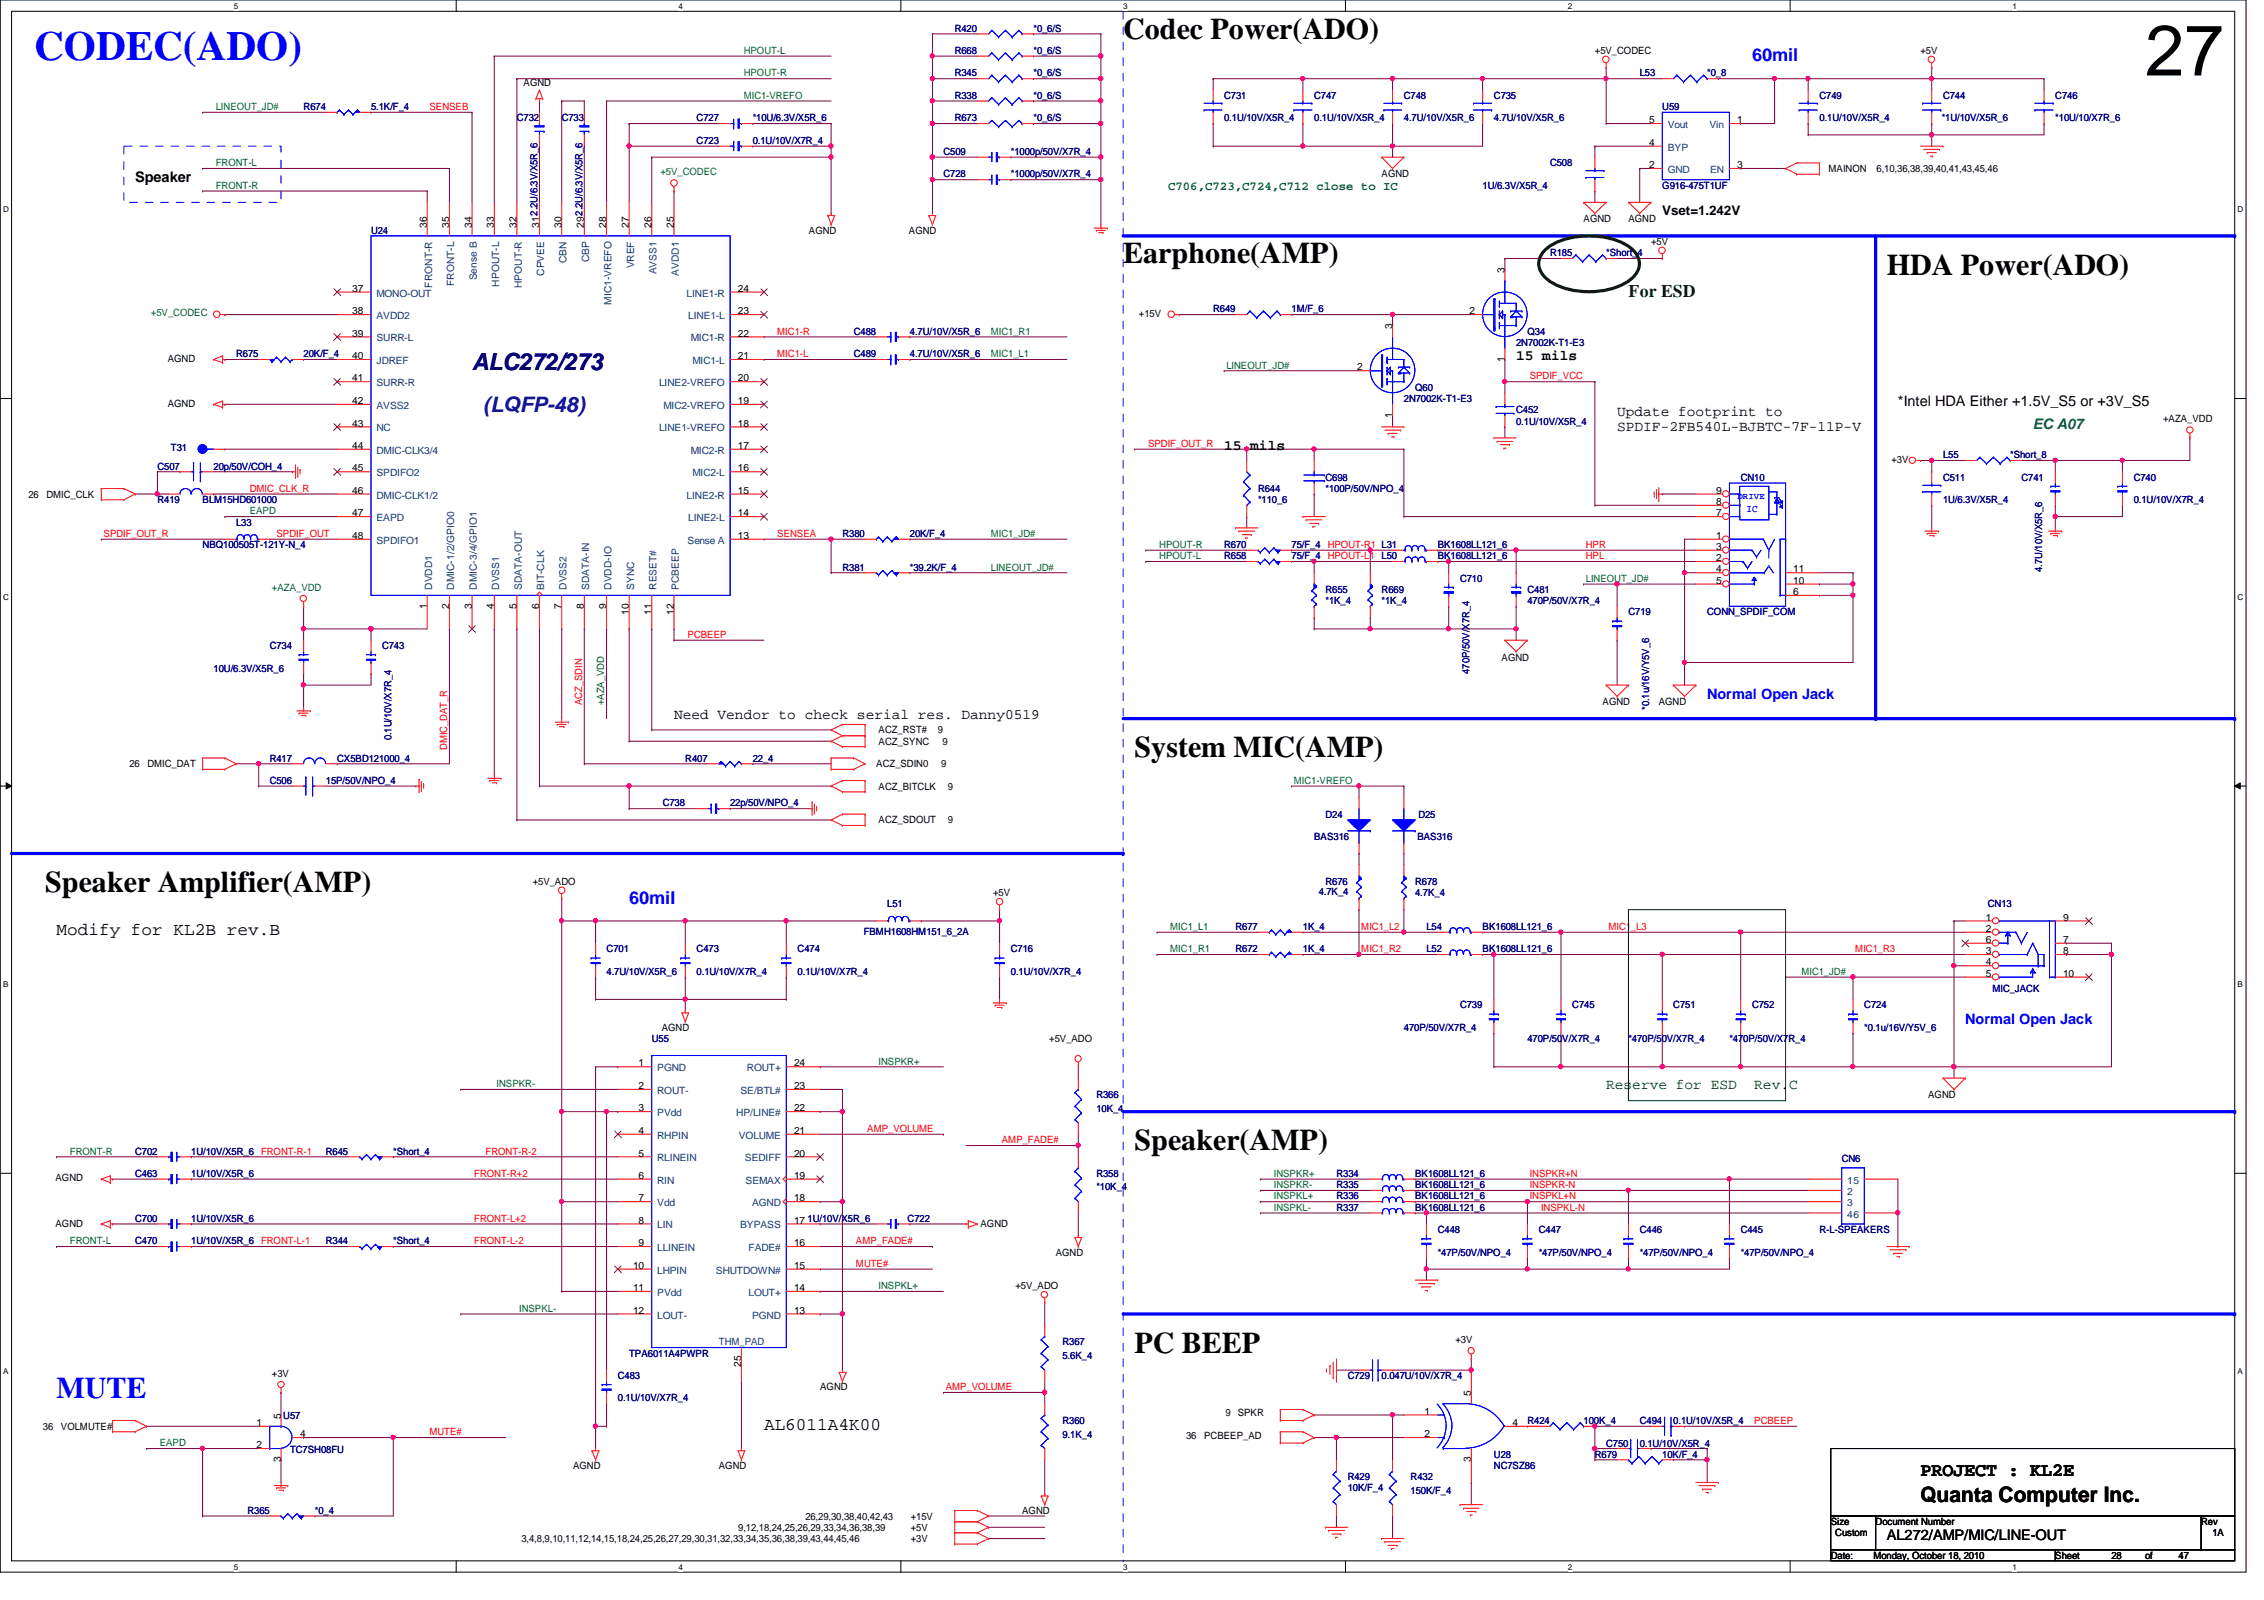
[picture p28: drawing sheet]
<svg xmlns="http://www.w3.org/2000/svg" width="297mm" height="210mm" viewBox="0 0 297 210" stroke-linecap="round" stroke-linejoin="round" font-family="sans-serif">
<defs><g id="words">
<text font-size="9.4" x="281.4" y="9.9">27</text>
<text font-size="5.4" fill="#00f" x="4.5" y="7.9">CODEC(ADO)</text>
<g font-size="3.9">
<text x="147.4" y="5.1">Codec Power(ADO)</text>
<text x="147.4" y="34.5">Earphone(AMP)</text>
<text x="247.6" y="36">HDA Power(ADO)</text>
<text x="148.8" y="99.4">System MIC(AMP)</text>
<text x="5.9" y="117.1">Speaker Amplifier(AMP)</text>
<text x="148.8" y="150.9">Speaker(AMP)</text>
<text x="148.8" y="177.5">PC BEEP</text>
</g>
<text font-size="3.9" fill="#00f" x="7.4" y="183.3">MUTE</text>
<text font-size="3.1" fill="#000080" x="61.9" y="48.5">ALC272/273</text>
<text font-size="2.8" fill="#0000a0" x="63.4" y="54.1">(LQFP-48)</text>
<text font-size="2.8" x="252" y="197.1">Quanta Computer Inc.</text>
<text font-size="2.5" x="252" y="193.6">PROJECT : KL2E</text>
<g font-size="2.3" fill="#00f">
<text x="229.9" y="8">60mil</text>
<text x="82.5" y="118.5">60mil</text>
</g>
<text font-size="2.3" fill="#004000" x="213.7" y="38.9">For ESD</text>
<g font-size="2.3">
<text x="7.4" y="122.7">Modify for KL2B rev.B</text>
<text x="100.2" y="187.5">AL6011A4K00</text>
</g>
<g font-size="1.9">
<text x="17.7" y="23.9">Speaker</text>
<text x="198.9" y="47.3">15 mils</text>
<text x="249" y="53.3">*Intel HDA Either +1.5V_S5 or +3V_S5</text>
<text x="160.6" y="59.1">15 mils</text>
<text x="212.2" y="54.5">Update footprint to</text>
<text x="212.2" y="56.5">SPDIF-2FB540L-BJBTC-7F-11P-V</text>
<text x="88.4" y="94.3">Need Vendor to check serial res. Danny0519</text>
<text x="247.6" y="202.1">AL272/AMP/MIC/LINE-OUT</text>
</g>
<text font-size="1.9" fill="#008000" x="266.7" y="56.3">EC A07</text>
<g font-size="1.9" fill="#00f">
<text x="224" y="91.7">Normal Open Jack</text>
<text x="257.8" y="134.4">Normal Open Jack</text>
</g>
<g font-size="1.9" fill="#004000">
<text x="210.7" y="142.9">Reserve for ESD</text>
<text x="230.2" y="142.9">Rev.C</text>
</g>
<text font-size="1.7" x="218.1" y="28.2">Vset=1.242V</text>
<text font-size="1.6" fill="#008000" x="153.2" y="24.9">C706,C723,C724,C712 close to IC</text>
<g font-size="1.3" fill="#000080">
<text x="125.3" y="4.1">R420</text>
<text x="135.6" y="4.1">*0_6/S</text>
<text x="125.3" y="10">R345</text>
<text x="125.3" y="7.1">R668</text>
<text x="135.6" y="10">*0_6/S</text>
<text x="135.6" y="7.1">*0_6/S</text>
<text x="215.1" y="10">L53</text>
<text x="224" y="10">*0_8</text>
<text x="39.8" y="14.4">R674</text>
<text x="48.7" y="14.4">5.1K/F_4</text>
<text x="67.8" y="15.9">C732</text>
<text x="73.7" y="15.9">C733</text>
<text x="91.4" y="15.9">C727</text>
<text x="98.8" y="15.9">*10U/6.3V/X5R_6</text>
<text x="125.3" y="15.9">R673</text>
<text x="125.3" y="13">R338</text>
<text x="135.6" y="15.9">*0_6/S</text>
<text x="135.6" y="13">*0_6/S</text>
<text x="160.6" y="13">C731</text>
<text x="160.6" y="15.9">0.1U/10V/X5R_4</text>
<text x="172.4" y="13">C747</text>
<text x="172.4" y="15.9">0.1U/10V/X5R_4</text>
<text x="184.2" y="13">C748</text>
<text x="184.2" y="15.9">4.7U/10V/X5R_6</text>
<text x="196" y="13">C735</text>
<text x="196" y="15.9">4.7U/10V/X5R_6</text>
<text x="218.1" y="14.4">U59</text>
<text x="238.7" y="13">C749</text>
<text x="238.7" y="15.9">0.1U/10V/X5R_4</text>
<text x="254.8" y="15.9">*1U/10V/X5R_6</text>
<text x="254.9" y="13">C744</text>
<text x="269.7" y="13">C746</text>
<text x="269.7" y="15.9">*10U/10/X7R_6</text>
<text x="91.4" y="18.9">C723</text>
<text x="98.8" y="18.9">0.1U/10V/X7R_4</text>
<text x="123.8" y="23.3">C728</text>
<text x="123.8" y="20.4">C509</text>
<text x="132.6" y="23.3">*1000p/50V/X7R_4</text>
<text x="132.6" y="20.4">*1000p/50V/X7R_4</text>
<text x="203.4" y="21.8">C508</text>
<text x="194.5" y="24.8">1U/6.3V/X5R_4</text>
<text x="218.1" y="24.8">G916-475T1UF</text>
<text x="48.7" y="30.6">U24</text>
<text x="203.4" y="33.6">R185</text>
<text x="210.7" y="33.6">*Short_4</text>
<text x="159.2" y="41">R649</text>
<text x="169.5" y="41">1M/F_6</text>
<text x="31" y="46.9">R675</text>
<text x="39.8" y="46.9">20K/F_4</text>
<text x="112" y="46.9">C489</text>
<text x="112" y="43.9">C488</text>
<text x="119.4" y="46.9">4.7U/10V/X5R_6</text>
<text x="119.4" y="43.9">4.7U/10V/X5R_6</text>
<text x="198.9" y="45.4">2N7002K-T1-E3</text>
<text x="200.4" y="43.9">Q34</text>
<text x="184.2" y="52.7">2N7002K-T1-E3</text>
<text x="185.7" y="51.3">Q60</text>
<text x="22.4" y="59.2">T31</text>
<text x="198.9" y="54.2">C452</text>
<text x="198.9" y="55.7">0.1U/10V/X5R_4</text>
<text x="20.7" y="61.6">C507</text>
<text x="20.7" y="66">R419</text>
<text x="26.6" y="66">BLM15HD601000</text>
<text x="28" y="61.6">20p/50V/COH_4</text>
<text x="165.1" y="64.6">R644</text>
<text x="165.1" y="66">*110_6</text>
<text x="173.9" y="63.1">C698</text>
<text x="173.9" y="64.6">*100P/50V/NPO_4</text>
<text x="228.4" y="63.1">CN10</text>
<text x="254.9" y="63.1">C511</text>
<text x="254.9" y="66">1U/6.3V/X5R_4</text>
<text x="254.9" y="60.1">L55</text>
<text x="263.7" y="60.1">*Short_8</text>
<text x="265.2" y="63.1">C741</text>
<text x="279.9" y="66">0.1U/10V/X7R_4</text>
<text x="279.9" y="63.1">C740</text>
<text x="26.6" y="71.9">NBQ100505T-121Y-N_4</text>
<text x="31" y="69">L33</text>
<text x="110.5" y="70.4">R380</text>
<text x="119.4" y="70.4">20K/F_4</text>
<text x="160.6" y="71.9">R670</text>
<text x="169.5" y="71.9">75/F_4 HPOUT-R1 L31</text>
<text x="188.6" y="71.9">BK1608LL121_6</text>
<text x="110.5" y="74.8">R381</text>
<text x="119.4" y="74.8">*39.2K/F_4</text>
<text x="160.6" y="73.4">R658</text>
<text x="169.5" y="73.4">75/F_4 HPOUT-L1 L50</text>
<text x="173.9" y="77.8">R655</text>
<text x="181.3" y="77.8">R669</text>
<text x="188.6" y="73.4">BK1608LL121_6</text>
<text x="191.6" y="76.3">C710</text>
<text x="200.4" y="77.8">C481</text>
<text x="267.9" y="75" transform="rotate(-90 267.9 75)">4.7U/10V/X5R_6</text>
<text x="173.9" y="79.3">*1K_4</text>
<text x="181.3" y="79.3">*1K_4</text>
<text x="200.4" y="79.3">470P/50V/X7R_4</text>
<text x="213.7" y="80.7">C719</text>
<text x="224" y="80.7">CONN_SPDIF_COM</text>
<text x="28" y="88.1">10U/6.3V/X5R_6</text>
<text x="35.4" y="85.2">C734</text>
<text x="50.1" y="85.2">C743</text>
<text x="192.8" y="88.4" transform="rotate(-90 192.8 88.4)">470P/50V/X7R_4</text>
<text x="216.4" y="93.1" transform="rotate(-90 216.4 93.1)">*0.1u/16V/Y5V_6</text>
<text x="35.4" y="99.9">R417</text>
<text x="44.2" y="99.9">CX5BD121000_4</text>
<text x="51.3" y="97.1" transform="rotate(-90 51.3 97.1)">0.1U/10V/X7R_4</text>
<text x="89.9" y="99.9">R407</text>
<text x="98.8" y="99.9">22_4</text>
<text x="35.4" y="102.8">C506</text>
<text x="42.8" y="102.8">15P/50V/NPO_4</text>
<text x="86.9" y="105.8">C738</text>
<text x="95.8" y="105.8">22p/50V/NPO_4</text>
<text x="173.9" y="107.3">D24</text>
<text x="186.1" y="107.3">D25</text>
<text x="172.4" y="110.2">BAS316</text>
<text x="186" y="110.2">BAS316</text>
<text x="116.4" y="119">L51</text>
<text x="173" y="117.4">4.7K_4</text>
<text x="173.9" y="116.1">R676</text>
<text x="185.7" y="116.1">R678</text>
<text x="185.7" y="117.6">4.7K_4</text>
<text x="260.8" y="119">CN13</text>
<text x="79.6" y="124.9">C701</text>
<text x="91.4" y="124.9">C473</text>
<text x="104.6" y="124.9">C474</text>
<text x="113.3" y="122.6">FBMH1608HM151_6_2A</text>
<text x="132.6" y="124.9">C716</text>
<text x="162.1" y="124.9">R672</text>
<text x="162.1" y="122">R677</text>
<text x="170.9" y="124.9">1K_4</text>
<text x="170.9" y="122">1K_4</text>
<text x="187.2" y="124.9">L52</text>
<text x="187.2" y="122">L54</text>
<text x="194.5" y="124.9">BK1608LL121_6</text>
<text x="194.5" y="122">BK1608LL121_6</text>
<text x="79.6" y="127.9">4.7U/10V/X5R_6</text>
<text x="91.4" y="127.9">0.1U/10V/X7R_4</text>
<text x="104.6" y="127.9">0.1U/10V/X7R_4</text>
<text x="132.6" y="127.9">0.1U/10V/X7R_4</text>
<text x="261.4" y="130.1">MIC_JACK</text>
<text x="85.5" y="136.7">U55</text>
<text x="184.2" y="135.3">470P/50V/X7R_4</text>
<text x="191.6" y="132.3">C739</text>
<text x="200.4" y="136.7">470P/50V/X7R_4</text>
<text x="206.3" y="132.3">C745</text>
<text x="213.7" y="136.7">*470P/50V/X7R_4</text>
<text x="219.5" y="132.3">C751</text>
<text x="226.9" y="136.7">*470P/50V/X7R_4</text>
<text x="229.9" y="132.3">C752</text>
<text x="244.6" y="135.3">*0.1u/16V/Y5V_6</text>
<text x="244.6" y="132.3">C724</text>
<text x="143.8" y="144.1">R366</text>
<text x="143.8" y="145.9">10K_4</text>
<text x="17.7" y="154.4">C463</text>
<text x="17.7" y="151.5">C702</text>
<text x="25.1" y="154.4">1U/10V/X5R_6</text>
<text x="25.1" y="151.5">1U/10V/X5R_6 FRONT-R-1</text>
<text x="42.8" y="151.5">R645</text>
<text x="51.6" y="151.5">*Short_4</text>
<text x="143.8" y="154.4">R358</text>
<text x="175.3" y="155.9">R335</text>
<text x="175.3" y="154.4">R334</text>
<text x="185.7" y="155.9">BK1608LL121_6</text>
<text x="185.7" y="154.4">BK1608LL121_6</text>
<text x="241.6" y="152.5">CN6</text>
<text x="17.7" y="160.3">C700</text>
<text x="25.1" y="160.3">1U/10V/X5R_6</text>
<text x="106" y="160.3">1U/10V/X5R_6</text>
<text x="119.1" y="160.3">C722</text>
<text x="143.8" y="156.2">*10K_4</text>
<text x="175.3" y="157.4">R336</text>
<text x="175.3" y="158.8">R337</text>
<text x="185.7" y="157.4">BK1608LL121_6</text>
<text x="185.7" y="158.8">BK1608LL121_6</text>
<text x="188.6" y="161.8">C448</text>
<text x="201.9" y="161.8">C447</text>
<text x="215.1" y="161.8">C446</text>
<text x="228.4" y="161.8">C445</text>
<text x="238.7" y="161.8">R-L-SPEAKERS</text>
<text x="17.7" y="163.2">C470</text>
<text x="25.1" y="163.2">1U/10V/X5R_6 FRONT-L-1</text>
<text x="42.8" y="163.2">R344</text>
<text x="51.6" y="163.2">*Short_4</text>
<text x="188.6" y="164.7">*47P/50V/NPO_4</text>
<text x="201.9" y="164.7">*47P/50V/NPO_4</text>
<text x="215.1" y="164.7">*47P/50V/NPO_4</text>
<text x="228.4" y="164.7">*47P/50V/NPO_4</text>
<text x="82.5" y="178">TPA6011A4PWPR</text>
<text x="139.4" y="176.5">R367</text>
<text x="139.4" y="178.3">5.6K_4</text>
<text x="81.1" y="183.9">0.1U/10V/X7R_4</text>
<text x="81.1" y="180.9">C483</text>
<text x="176.8" y="180.9">C729</text>
<text x="181.3" y="180.9">0.047U/10V/X7R_4</text>
<text x="37.2" y="186.1">U57</text>
<text x="38.1" y="190.6">TC7SH08FU</text>
<text x="139.4" y="186.8">R360</text>
<text x="139.4" y="188.6">9.1K_4</text>
<text x="196" y="191.2">U28</text>
<text x="200.4" y="186.8">R424</text>
<text x="207.8" y="186.8">100K_4</text>
<text x="209.3" y="191.2">R679</text>
<text x="210.7" y="189.8">C750</text>
<text x="215.1" y="186.8">C494</text>
<text x="215.1" y="189.8">0.1U/10V/X5R_4</text>
<text x="218.1" y="191.2">10K/F_4</text>
<text x="219.5" y="186.8">0.1U/10V/X5R_4</text>
<text x="176.8" y="194.2">R429</text>
<text x="176.8" y="195.7">10K/F_4</text>
<text x="185.1" y="194.2">R432</text>
<text x="185.1" y="196">150K/F_4</text>
<text x="196" y="192.7">NC7SZ86</text>
<text x="32.5" y="198.6">R365</text>
<text x="41.3" y="198.6">*0_4</text>
</g>
<g font-size="1.3">
<text x="68.7" y="11.2">AGND</text>
<text x="209.3" y="7.1">+5V_CODEC</text>
<text x="252" y="7.1">+5V</text>
<text x="216.4" y="16.2">5</text>
<text x="227.9" y="16.2">1</text>
<text x="181.3" y="23.3">AGND</text>
<text x="216.4" y="19.1">4</text>
<text x="216.4" y="22.1">2</text>
<text x="227.9" y="22.1">3</text>
<text x="239.9" y="22.6">MAINON</text>
<text x="246.2" y="22.6">6,10,36,38,39,40,41,43,45,46</text>
<text x="56" y="29.9" transform="rotate(-90 56 29.9)">36</text>
<text x="58.9" y="29.9" transform="rotate(-90 58.9 29.9)">35</text>
<text x="61.9" y="29.9" transform="rotate(-90 61.9 29.9)">34</text>
<text x="64.8" y="29.9" transform="rotate(-90 64.8 29.9)">33</text>
<text x="67.8" y="29.9" transform="rotate(-90 67.8 29.9)">32</text>
<text x="70.7" y="29.9" transform="rotate(-90 70.7 29.9)">312.2U/6.3V/X5R_6</text>
<text x="73.7" y="29.9" transform="rotate(-90 73.7 29.9)">30</text>
<text x="76.6" y="29.9" transform="rotate(-90 76.6 29.9)">292.2U/6.3V/X5R_6</text>
<text x="79.5" y="29.9" transform="rotate(-90 79.5 29.9)">28</text>
<text x="82.5" y="29.9" transform="rotate(-90 82.5 29.9)">27</text>
<text x="85.5" y="29.9" transform="rotate(-90 85.5 29.9)">26</text>
<text x="88.4" y="29.9" transform="rotate(-90 88.4 29.9)">25</text>
<text x="207.8" y="29.2">AGND</text>
<text x="213.7" y="29.2">AGND</text>
<text x="106.1" y="30.6">AGND</text>
<text x="119.2" y="30.6">AGND</text>
<text x="197.4" y="35.8" transform="rotate(-90 197.4 35.8)">3</text>
<text x="216.6" y="32.1">+5V</text>
<text x="46.2" y="38.3">37</text>
<text x="46.2" y="41.2">38</text>
<text x="96.8" y="41.2">23</text>
<text x="96.8" y="38.3">24</text>
<text x="149.4" y="41.6">+15V</text>
<text x="192.8" y="41.2">2</text>
<text x="22" y="47.5">AGND</text>
<text x="46.2" y="44.2">39</text>
<text x="46.2" y="47.1">40</text>
<text x="96.8" y="47.1">21</text>
<text x="96.8" y="44.2">22</text>
<text x="182.7" y="43.2" transform="rotate(-90 182.7 43.2)">3</text>
<text x="197.4" y="47.5" transform="rotate(-90 197.4 47.5)">1</text>
<text x="22" y="53.3">AGND</text>
<text x="46.2" y="50">41</text>
<text x="46.2" y="53">42</text>
<text x="96.8" y="53">19</text>
<text x="96.8" y="50">20</text>
<text x="178.1" y="48.6">2</text>
<text x="46.2" y="56">43</text>
<text x="46.2" y="58.9">44</text>
<text x="96.8" y="58.9">17</text>
<text x="96.8" y="56">18</text>
<text x="182.7" y="54.8" transform="rotate(-90 182.7 54.8)">1</text>
<text x="283.8" y="55.4">+AZA_VDD</text>
<text x="3.7" y="65.3">26</text>
<text x="6.1" y="65.3">DMIC_CLK</text>
<text x="46.2" y="61.8">45</text>
<text x="46.2" y="64.8">46</text>
<text x="96.8" y="64.8">15</text>
<text x="96.8" y="61.8">16</text>
<text x="225.2" y="64.8">9</text>
<text x="248.2" y="60.7">+3V</text>
<text x="46.2" y="67.7">47</text>
<text x="46.2" y="70.7">48</text>
<text x="96.8" y="70.7">13</text>
<text x="96.8" y="67.7">14</text>
<text x="225.2" y="70.7">1</text>
<text x="225.2" y="67.7">7</text>
<text x="225.2" y="66.3">8</text>
<text x="225.2" y="72.1">3</text>
<text x="225.2" y="73.6">2</text>
<text x="225.2" y="75.1">4</text>
<text x="225.2" y="76.6">5</text>
<text x="235.3" y="76.6">10</text>
<text x="235.3" y="75.1">11</text>
<text x="56" y="79.9" transform="rotate(-90 56 79.9)">1</text>
<text x="58.9" y="79.9" transform="rotate(-90 58.9 79.9)">2</text>
<text x="61.9" y="79.9" transform="rotate(-90 61.9 79.9)">3</text>
<text x="64.8" y="79.9" transform="rotate(-90 64.8 79.9)">4</text>
<text x="67.8" y="79.9" transform="rotate(-90 67.8 79.9)">5</text>
<text x="70.7" y="79.9" transform="rotate(-90 70.7 79.9)">6</text>
<text x="73.7" y="79.9" transform="rotate(-90 73.7 79.9)">7</text>
<text x="76.6" y="79.9" transform="rotate(-90 76.6 79.9)">8</text>
<text x="79.5" y="79.9" transform="rotate(-90 79.5 79.9)">9</text>
<text x="82.5" y="80.6" transform="rotate(-90 82.5 80.6)">10</text>
<text x="85.5" y="80.6" transform="rotate(-90 85.5 80.6)">11</text>
<text x="88.4" y="80.6" transform="rotate(-90 88.4 80.6)">12</text>
<text x="235.3" y="78.1">6</text>
<text x="197" y="86.7">AGND</text>
<text x="210.3" y="92.5">AGND</text>
<text x="217.6" y="92.5">AGND</text>
<text x="17" y="100.6">26</text>
<text x="19.3" y="100.6">DMIC_DAT</text>
<text x="115" y="100.6">ACZ_SDIN0</text>
<text x="115.3" y="97.7">ACZ_SYNC</text>
<text x="115.3" y="96.2">ACZ_RST#</text>
<text x="123.1" y="96.2">9</text>
<text x="123.5" y="100.6">9</text>
<text x="123.7" y="97.7">9</text>
<text x="115.3" y="103.6">ACZ_BITCLK</text>
<text x="115.3" y="108">ACZ_SDOUT</text>
<text x="124.4" y="108">9</text>
<text x="124.4" y="103.6">9</text>
<text x="69.9" y="116.1">+5V_ADO</text>
<text x="130.3" y="117.6">+5V</text>
<text x="260.6" y="120.8">1</text>
<text x="260.6" y="122.3">2</text>
<text x="260.6" y="123.7">6</text>
<text x="260.6" y="125.2">3</text>
<text x="270.7" y="120.8">9</text>
<text x="270.7" y="123.7">7</text>
<text x="270.7" y="125.2">8</text>
<text x="260.6" y="126.7">4</text>
<text x="260.6" y="128.1">5</text>
<text x="270.7" y="128.1">10</text>
<text x="86.8" y="135.3">AGND</text>
<text x="137.7" y="136.7">+5V_ADO</text>
<text x="83.8" y="139.9">1</text>
<text x="83.8" y="142.9">2</text>
<text x="104.2" y="142.9">23</text>
<text x="104.2" y="139.9">24</text>
<text x="83.8" y="145.8">3</text>
<text x="83.8" y="148.8">4</text>
<text x="104.2" y="148.8">21</text>
<text x="104.2" y="145.8">22</text>
<text x="253" y="144.1">AGND</text>
<text x="7.3" y="155">AGND</text>
<text x="83.8" y="151.7">5</text>
<text x="83.8" y="154.6">6</text>
<text x="104.2" y="154.6">19</text>
<text x="104.2" y="151.7">20</text>
<text x="7.3" y="160.9">AGND</text>
<text x="83.8" y="157.6">7</text>
<text x="83.8" y="160.5">8</text>
<text x="104.2" y="157.6">18</text>
<text x="104.2" y="160.5">17</text>
<text x="128.6" y="160.9">AGND</text>
<text x="83.1" y="166.5">10</text>
<text x="83.8" y="163.5">9</text>
<text x="104.2" y="166.5">15</text>
<text x="104.2" y="163.5">16</text>
<text x="138.5" y="164.7">AGND</text>
<text x="83.1" y="169.4">11</text>
<text x="83.1" y="172.3">12</text>
<text x="104.2" y="172.3">13</text>
<text x="104.2" y="169.4">14</text>
<text x="133.2" y="169.1">+5V_ADO</text>
<text x="97.2" y="179.3" transform="rotate(-90 97.2 179.3)">25</text>
<text x="191" y="176.2">+3V</text>
<text x="35.7" y="180.6">+3V</text>
<text x="107.6" y="182.4">AGND</text>
<text x="160.8" y="185.8">9 SPKR</text>
<text x="186.9" y="185.6">1</text>
<text x="193" y="183.1" transform="rotate(-90 193 183.1)">5</text>
<text x="5.6" y="187.5">36</text>
<text x="8" y="187.5">VOLMUTE#</text>
<text x="33.7" y="187.1">1</text>
<text x="33.7" y="190">2</text>
<text x="36.8" y="191.8" transform="rotate(-90 36.8 191.8)">3</text>
<text x="36.8" y="186.1" transform="rotate(-90 36.8 186.1)">5</text>
<text x="39.4" y="188.6">4</text>
<text x="155.6" y="188.7">36</text>
<text x="158" y="188.7">PCBEEP_AD</text>
<text x="186.9" y="188.6">2</text>
<text x="193" y="191.8" transform="rotate(-90 193 191.8)">3</text>
<text x="198.5" y="187.1">4</text>
<text x="75.2" y="192.7">AGND</text>
<text x="94.3" y="192.7">AGND</text>
<text x="68.4" y="202.3">3,4,8,9,10,11,12,14,15,18,24,25,26,27,29,30,31,32,33,34,35,36,38,39,43,44,45,46</text>
<text x="96.9" y="200.8">9,12,18,24,25,26,29,33,34,36,38,39</text>
<text x="105.7" y="199.3">26,29,30,38,40,42,43</text>
<text x="119.5" y="202.3">+3V</text>
<text x="119.5" y="200.8">+5V</text>
<text x="119.5" y="199.3">+15V</text>
<text x="134.1" y="198.6">AGND</text>
<text x="240.2" y="200.1">Size</text>
<text x="240.8" y="201.5">Custom</text>
<text x="246.1" y="200.1">Document Number</text>
<text x="288.8" y="200.1">Rev</text>
<text x="290.3" y="201.5">1A</text>
<text x="240.2" y="204.5">Date:</text>
<text x="245.8" y="204.5">Monday, October 18, 2010</text>
<text x="269.7" y="204.5">Sheet</text>
<text x="277" y="204.5">28</text>
<text x="281.4" y="204.5">of</text>
<text x="285.8" y="204.5">47</text>
</g>
<g font-size="1.3" fill="#008000">
<text x="97.6" y="10">HPOUT-R</text>
<text x="97.6" y="7.1">HPOUT-L</text>
<text x="28.3" y="14.4">LINEOUT_JD#</text>
<text x="97.6" y="13">MIC1-VREFO</text>
<text x="28.3" y="21.8">FRONT-L</text>
<text x="86.7" y="23">+5V_CODEC</text>
<text x="28.3" y="24.8">FRONT-R</text>
<text x="19.8" y="41.4">+5V_CODEC</text>
<text x="130" y="46.9">MIC1_L1</text>
<text x="130" y="43.9">MIC1_R1</text>
<text x="160.9" y="48.3">LINEOUT_JD#</text>
<text x="32.8" y="67.5">EAPD</text>
<text x="130" y="70.4">MIC1_JD#</text>
<text x="152.1" y="71.9">HPOUT-R</text>
<text x="35.7" y="77.5">+AZA_VDD</text>
<text x="130" y="74.8">LINEOUT_JD#</text>
<text x="152.1" y="73.4">HPOUT-L</text>
<text x="208.1" y="76.3">LINEOUT_JD#</text>
<text x="79.3" y="92.5" transform="rotate(-90 79.3 92.5)">+AZA_VDD</text>
<text x="169.8" y="102.8">MIC1-VREFO</text>
<text x="153.5" y="122">MIC1_L1</text>
<text x="153.5" y="124.9">MIC1_R1</text>
<text x="236.3" y="127.9">MIC1_JD#</text>
<text x="65.1" y="142.6">INSPKR-</text>
<text x="115.3" y="139.7">INSPKR+</text>
<text x="9.2" y="151.5">FRONT-R</text>
<text x="167.1" y="154.4">INSPKR+</text>
<text x="167.1" y="155.9">INSPKR-</text>
<text x="167.1" y="158.8">INSPKL-</text>
<text x="167.1" y="157.4">INSPKL+</text>
<text x="9.2" y="163.2">FRONT-L</text>
<text x="68.1" y="172.1">INSPKL-</text>
<text x="115.3" y="169.1">INSPKL+</text>
<text x="21" y="189.7">EAPD</text>
</g>
<g font-size="1.3" fill="#f00">
<text x="56.3" y="14.4">SENSEB</text>
<text x="102" y="43.9">MIC1-R</text>
<text x="102" y="46.9">MIC1-L</text>
<text x="200.7" y="49.8">SPDIF_VCC</text>
<text x="150.6" y="58.6">SPDIF_OUT_R</text>
<text x="32.8" y="64.5">DMIC_CLK_R</text>
<text x="13.6" y="70.4">SPDIF_OUT_R</text>
<text x="36.3" y="70.4">SPDIF_OUT</text>
<text x="102" y="70.4">SENSEA</text>
<text x="208.1" y="71.9">HPR</text>
<text x="208.1" y="73.4">HPL</text>
<text x="90.2" y="83.7">PCBEEP</text>
<text x="76.4" y="92.5" transform="rotate(-90 76.4 92.5)">ACZ_SDIN</text>
<text x="58.7" y="98.4" transform="rotate(-90 58.7 98.4)">DMIC_DAT_R</text>
<text x="178.6" y="124.9">MIC1_R2</text>
<text x="178.6" y="122">MIC1_L2</text>
<text x="211" y="122">MIC1_L3</text>
<text x="243.4" y="124.9">MIC1_R3</text>
<text x="113.8" y="148.5">AMP_VOLUME</text>
<text x="131.4" y="150">AMP_FADE#</text>
<text x="62.2" y="154.4">FRONT-R+2</text>
<text x="63.7" y="151.5">FRONT-R-2</text>
<text x="200.7" y="155.9">INSPKR-N</text>
<text x="200.7" y="154.4">INSPKR+N</text>
<text x="62.2" y="160.3">FRONT-L+2</text>
<text x="200.7" y="157.4">INSPKL+N</text>
<text x="202.2" y="158.8">INSPKL-N</text>
<text x="62.2" y="163.2">FRONT-L-2</text>
<text x="112.3" y="166.2">MUTE#</text>
<text x="112.3" y="163.2">AMP_FADE#</text>
<text x="124.1" y="182.4">AMP_VOLUME</text>
<text x="56.3" y="188.3">MUTE#</text>
<text x="230.2" y="186.8">PCBEEP</text>
</g>
<g font-size="1.3" fill="#004080">
<text x="218.8" y="16.8">Vout</text>
<text x="224.3" y="16.8">Vin</text>
<text x="218.8" y="19.8">BYP</text>
<text x="218.8" y="22.7">GND</text>
<text x="224.4" y="22.7">EN</text>
<text x="74.3" y="34.5" transform="rotate(-90 74.3 34.5)">CBN</text>
<text x="77.3" y="34.4" transform="rotate(-90 77.3 34.4)">CBP</text>
<text x="83.2" y="35.2" transform="rotate(-90 83.2 35.2)">VREF</text>
<text x="86.1" y="36" transform="rotate(-90 86.1 36)">AVSS1</text>
<text x="49.4" y="38.9">MONO-OUT</text>
<text x="49.4" y="41.9">AVDD2</text>
<text x="56.7" y="37.7" transform="rotate(-90 56.7 37.7)">FRONT-R</text>
<text x="59.6" y="37.5" transform="rotate(-90 59.6 37.5)">FRONT-L</text>
<text x="62.6" y="36.8" transform="rotate(-90 62.6 36.8)">Sense B</text>
<text x="65.5" y="37.6" transform="rotate(-90 65.5 37.6)">HPOUT-L</text>
<text x="68.4" y="37.8" transform="rotate(-90 68.4 37.8)">HPOUT-R</text>
<text x="71.4" y="36.2" transform="rotate(-90 71.4 36.2)">CPVEE</text>
<text x="80.2" y="40" transform="rotate(-90 80.2 40)">MIC1-VREFO</text>
<text x="89.1" y="36.2" transform="rotate(-90 89.1 36.2)">AVDD1</text>
<text x="90.1" y="38.9">LINE1-R</text>
<text x="90.3" y="41.9">LINE1-L</text>
<text x="49.4" y="44.8">SURR-L</text>
<text x="49.4" y="47.8">JDREF</text>
<text x="90.6" y="44.8">MIC1-R</text>
<text x="90.8" y="47.8">MIC1-L</text>
<text x="49.4" y="50.7">SURR-R</text>
<text x="49.4" y="53.6">AVSS2</text>
<text x="86.5" y="50.7">LINE2-VREFO</text>
<text x="87" y="53.6">MIC2-VREFO</text>
<text x="49.4" y="56.6">NC</text>
<text x="49.4" y="59.5">DMIC-CLK3/4</text>
<text x="86.5" y="56.6">LINE1-VREFO</text>
<text x="90.6" y="59.5">MIC2-R</text>
<text x="49.4" y="62.5">SPDIFO2</text>
<text x="49.4" y="65.4">DMIC-CLK1/2</text>
<text x="90.1" y="65.4">LINE2-R</text>
<text x="90.8" y="62.5">MIC2-L</text>
<text x="49.4" y="68.4">EAPD</text>
<text x="49.4" y="71.3">SPDIFO1</text>
<text x="90.2" y="71.3">Sense A</text>
<text x="90.3" y="68.4">LINE2-L</text>
<text x="56.7" y="77.4" transform="rotate(-90 56.7 77.4)">DVDD1</text>
<text x="59.6" y="77.4" transform="rotate(-90 59.6 77.4)">DMIC-1/2/GPIO0</text>
<text x="62.6" y="77.4" transform="rotate(-90 62.6 77.4)">DMIC-3/4/GPIO1</text>
<text x="65.5" y="77.4" transform="rotate(-90 65.5 77.4)">DVSS1</text>
<text x="68.4" y="77.4" transform="rotate(-90 68.4 77.4)">SDATA-OUT</text>
<text x="71.4" y="77.4" transform="rotate(-90 71.4 77.4)">BIT-CLK</text>
<text x="74.3" y="77.4" transform="rotate(-90 74.3 77.4)">DVSS2</text>
<text x="77.3" y="77.4" transform="rotate(-90 77.3 77.4)">SDATA-IN</text>
<text x="80.2" y="77.4" transform="rotate(-90 80.2 77.4)">DVDD-IO</text>
<text x="83.2" y="77.4" transform="rotate(-90 83.2 77.4)">SYNC</text>
<text x="86.1" y="77.4" transform="rotate(-90 86.1 77.4)">RESET#</text>
<text x="89.1" y="77.4" transform="rotate(-90 89.1 77.4)">PCBEEP</text>
<text x="86.2" y="140.5">PGND</text>
<text x="86.2" y="143.5">ROUT-</text>
<text x="97.2" y="143.5">SE/BTL#</text>
<text x="98" y="140.5">ROUT+</text>
<text x="86.2" y="146.4">PVdd</text>
<text x="86.2" y="149.4">RHPIN</text>
<text x="96.6" y="146.4">HP/LINE#</text>
<text x="96.9" y="149.4">VOLUME</text>
<text x="86.2" y="152.4">RLINEIN</text>
<text x="86.2" y="155.3">RIN</text>
<text x="97.7" y="152.4">SEDIFF</text>
<text x="97.8" y="155.3">SEMAX</text>
<text x="242.4" y="155.3">15</text>
<text x="86.2" y="158.2">Vdd</text>
<text x="86.2" y="161.2">LIN</text>
<text x="97.1" y="161.2">BYPASS</text>
<text x="98.7" y="158.2">AGND</text>
<text x="242.4" y="156.8">2</text>
<text x="242.4" y="158.2">3</text>
<text x="242.4" y="159.7">46</text>
<text x="86.2" y="164.1">LLINEIN</text>
<text x="86.2" y="167.1">LHPIN</text>
<text x="93.9" y="167.1">SHUTDOWN#</text>
<text x="98.2" y="164.1">FADE#</text>
<text x="86.2" y="170">PVdd</text>
<text x="86.2" y="173">LOUT-</text>
<text x="98.2" y="170">LOUT+</text>
<text x="98.7" y="173">PGND</text>
<text x="94.3" y="176.5">THM_PAD</text>
</g>
<text font-size="1.3" fill="#00f" x="229.1" y="67.2">IC</text>
<g font-size="1.1">
<text x="30.7" y="1.1">5</text>
<text x="89" y="1.1">4</text>
<text x="147.4" y="1.1">3</text>
<text x="205.7" y="1.1">2</text>
<text x="264" y="1.1">1</text>
<text x=".4" y="27.9">D</text>
<text x="293.6" y="27.9">D</text>
<text x=".4" y="78.7">C</text>
<text x="293.6" y="78.7">C</text>
<text x=".4" y="129.5">B</text>
<text x="293.6" y="129.5">B</text>
<text x=".4" y="180.3">A</text>
<text x="293.6" y="180.3">A</text>
<text x="30.7" y="205.9">5</text>
<text x="89" y="205.9">4</text>
<text x="147.4" y="205.9">3</text>
<text x="205.7" y="205.9">2</text>
<text x="264" y="205.9">1</text>
</g>
<text font-size="1.1" fill="#00f" x="228" y="65.5">DRIVE</text>
</g></defs>
<path d="M0 0h294.7v206.2h-294.7zM1.5 1.5h291.7v203.3h-291.7z" fill="none" stroke="#000" stroke-width=".13"/>
<g fill="#fff">
<path d="M30.7 .2h.6v1.2h-.6z"/>
<path d="M30.7 204.9h.6v1.2h-.6z"/>
</g>
<path d="M59.9 0v1.5M59.9 204.8v1.4" fill="none" stroke="#000" stroke-width=".13"/>
<g fill="#fff">
<path d="M89 .2h.6v1.2h-.6z"/>
<path d="M89 204.9h.6v1.2h-.6z"/>
</g>
<path d="M118.2 0v1.5M118.2 204.8v1.4" fill="none" stroke="#000" stroke-width=".13"/>
<g fill="#fff">
<path d="M147.4 .2h.6v1.2h-.6z"/>
<path d="M147.4 204.9h.6v1.2h-.6z"/>
</g>
<path d="M176.5 0v1.5M176.5 204.8v1.4" fill="none" stroke="#000" stroke-width=".13"/>
<g fill="#fff">
<path d="M205.7 .2h.6v1.2h-.6z"/>
<path d="M205.7 204.9h.6v1.2h-.6z"/>
</g>
<path d="M234.9 0v1.5M234.9 204.8v1.4" fill="none" stroke="#000" stroke-width=".13"/>
<g fill="#fff">
<path d="M264 .2h.6v1.2h-.6z"/>
<path d="M264 204.9h.6v1.2h-.6z"/>
<path d="M.4 26.9h.8v1.2h-.8z"/>
<path d="M293.6 26.9h.7v1.2h-.7z"/>
<path d="M.4 77.7h.8v1.2h-.8z"/>
<path d="M293.6 77.7h.7v1.2h-.7z"/>
</g>
<path d="M0 52.3h1.5M293.2 52.3h1.5" fill="none" stroke="#000" stroke-width=".13"/>
<g fill="#fff">
<path d="M.4 128.5h.7v1.2h-.7z"/>
<path d="M293.6 128.5h.7v1.2h-.7z"/>
</g>
<path d="M0 103.1h1.5M.8 102.7l.7 .4-.7 .4zM293.2 103.1l.7-.4v.8zM293.2 103.1h1.5" fill="none" stroke="#000" stroke-width=".13"/>
<path d="M.8 102.7l.7 .4-.7 .4zM293.2 103.1l.7-.4v.8z" fill="#000"/>
<g fill="#fff">
<path d="M.4 179.3h.7v1.2h-.7z"/>
<path d="M293.6 179.3h.7v1.2h-.7z"/>
</g>
<path d="M0 153.9h1.5M293.2 153.9h1.5" fill="none" stroke="#000" stroke-width=".13"/>
<path d="M85.5 20.6h.1M85.5 20.6h23.5" fill="none" stroke="#800040" stroke-width=".13"/>
<circle cx="109" cy="20.6" r=".29" fill="#f0f"/>
<circle cx="109" cy="20.6" r=".29" fill="none" stroke="#f0f" stroke-width=".13"/>
<g fill="none" stroke="#800040" stroke-width=".13">
<path d="M79.6 13.3h.1M79.6 13.3h29.4M98.8 16.2h.1M98.8 16.2h10.2M119.4 47.2h.1M119.4 44.2h.1M119.4 47.2h20.6M119.4 44.2h20.6M29.5 67.8h.1M29.5 67.8h14.7M109 70.7h.1M109 70.7h4.5"/>
<path d="M59 82.5h.1M59 82.5v17.7h-14.8M44.2 100.2h.1"/>
</g>
<circle cx="109" cy="70.7" r=".29" fill="#f0f"/>
<circle cx="109" cy="70.7" r=".29" fill="none" stroke="#f0f" stroke-width=".13"/>
<g fill="none" stroke="#800040" stroke-width=".13">
<path d="M48.7 14.7h.1M48.7 14.7h13.2M82.5 19.2h.1M82.5 19.2h11.8M109 19.2h.1M109 19.2v1.4M39.8 47.2h.1M39.8 47.2h4.4M119.4 70.7h.1M119.4 70.7h20.6M39.8 82.5h.1M39.8 82.5v1.5"/>
<path d="M98.8 100.2h.1M98.8 100.2h10.2"/>
</g>
<circle cx="82.5" cy="19.2" r=".29" fill="#f0f"/>
<circle cx="82.5" cy="19.2" r=".29" fill="none" stroke="#f0f" stroke-width=".13"/>
<path d="M82.5 19.2h.1M82.5 19.2v7.3M48.7 82.5h.1M48.7 82.5v1.5M48.7 82.5h7.3" fill="none" stroke="#800040" stroke-width=".13"/>
<circle cx="48.6" cy="82.5" r=".29" fill="#f0f"/>
<circle cx="48.6" cy="82.5" r=".29" fill="none" stroke="#f0f" stroke-width=".13"/>
<path d="M39.8 82.5h.1M39.8 82.5h8.9" fill="none" stroke="#800040" stroke-width=".13"/>
<circle cx="48.6" cy="82.5" r=".29" fill="#f0f"/>
<circle cx="48.6" cy="82.5" r=".29" fill="none" stroke="#f0f" stroke-width=".13"/>
<circle cx="39.8" cy="82.5" r=".29" fill="#f0f"/>
<circle cx="39.8" cy="82.5" r=".29" fill="none" stroke="#f0f" stroke-width=".13"/>
<path d="M39.8 89.9h.1M39.8 89.9h8.9" fill="none" stroke="#800040" stroke-width=".13"/>
<circle cx="39.8" cy="89.8" r=".29" fill="#f0f"/>
<circle cx="39.8" cy="89.8" r=".29" fill="none" stroke="#f0f" stroke-width=".13"/>
<path d="M98.8 19.2h.1M98.8 19.2h10.2M29.5 47.2h.1M29.5 47.2h4.4" fill="none" stroke="#800040" stroke-width=".13"/>
<circle cx="109" cy="19.2" r=".29" fill="#f0f"/>
<circle cx="109" cy="19.2" r=".29" fill="none" stroke="#f0f" stroke-width=".13"/>
<g fill="none" stroke="#800040" stroke-width=".13">
<path d="M67.8 10.3h.1M67.8 10.3h41.2M67.8 10.3v16.2M79.6 13.3h.1M79.6 13.3v13.2M82.5 16.2h.1M82.5 16.2h11.8M82.5 16.2v3M109 16.2h.1M109 16.2v3M26.6 22.1h.1M26.6 25.1h.1"/>
<path d="M26.6 22.1h32.4M26.6 25.1h29.4M56 25.1h.1M56 25.1v1.4M85.5 20.6h.1M85.5 20.6v5.9M88.4 25.1h.1M88.4 25.1v1.4M109 20.6h.1M109 20.6v7.4M29.5 41.3h.1M29.5 53h.1"/>
<path d="M29.5 41.3h14.7M29.5 53h14.7M100.2 44.2h.1M100.2 47.2h.1M100.2 44.2h14.8M100.2 47.2h14.8M28 64.8h.1M28 64.8h16.2M39.8 79.5h.1M39.8 79.5v3M109 75.1h.1M109 70.7h.1"/>
<path d="M109 70.7v4.4M109 75.1h4.5M119.4 75.1h.1M119.4 75.1h20.6M269.7 66.3h.1M269.7 67.8h.1M269.7 66.3v1.5M269.7 67.8h8.8M278.5 60.4h.1M278.5 60.4v1.5M39.8 89.9h.1M39.8 89.9v2.9"/>
<path d="M70.8 82.5h.1M70.8 82.5v20.6M76.7 82.5h.1M76.7 82.5v17.7M79.6 82.5h.1M79.6 82.5v11.8M82.5 97.2h.1M82.5 97.2h26.5M85.5 95.8h.1M85.5 82.5h.1M85.5 82.5v13.3M85.5 95.8h23.5"/>
<path d="M88.4 82.5h.1M88.4 84h.1M88.4 82.5v1.5M88.4 84h11.8M67.8 107.6h.1M67.8 107.6h41.2M76.7 100.2h.1M76.7 100.2h16.2"/>
</g>
<circle cx="269.6" cy="67.7" r=".29" fill="#f0f"/>
<circle cx="269.6" cy="67.7" r=".29" fill="none" stroke="#f0f" stroke-width=".13"/>
<path d="M269.7 60.4h.1M269.7 60.4h8.8M278.5 66.3h.1M278.5 66.3v1.5" fill="none" stroke="#800040" stroke-width=".13"/>
<circle cx="278.4" cy="60.4" r=".29" fill="#f0f"/>
<circle cx="278.4" cy="60.4" r=".29" fill="none" stroke="#f0f" stroke-width=".13"/>
<circle cx="269.6" cy="60.4" r=".29" fill="#f0f"/>
<circle cx="269.6" cy="60.4" r=".29" fill="none" stroke="#f0f" stroke-width=".13"/>
<path d="M144.4 20.6h.1M144.4 20.6v3M269.7 60.4h.1M269.7 60.4v1.5M278.5 60.4h.1M278.5 60.4h8.8" fill="none" stroke="#800040" stroke-width=".13"/>
<circle cx="144.4" cy="23.6" r=".29" fill="#f0f"/>
<circle cx="144.4" cy="23.6" r=".29" fill="none" stroke="#f0f" stroke-width=".13"/>
<circle cx="144.4" cy="20.6" r=".29" fill="#f0f"/>
<circle cx="144.4" cy="20.6" r=".29" fill="none" stroke="#f0f" stroke-width=".13"/>
<path d="M122.3 16.2h.1M122.3 16.2v4.4" fill="none" stroke="#800040" stroke-width=".13"/>
<circle cx="122.3" cy="20.6" r=".29" fill="#f0f"/>
<circle cx="122.3" cy="20.6" r=".29" fill="none" stroke="#f0f" stroke-width=".13"/>
<circle cx="122.3" cy="16.2" r=".29" fill="#f0f"/>
<circle cx="122.3" cy="16.2" r=".29" fill="none" stroke="#f0f" stroke-width=".13"/>
<path d="M144.4 10.3h.1M144.4 10.3v3" fill="none" stroke="#800040" stroke-width=".13"/>
<circle cx="144.4" cy="10.3" r=".29" fill="#f0f"/>
<circle cx="144.4" cy="10.3" r=".29" fill="none" stroke="#f0f" stroke-width=".13"/>
<path d="M144.4 7.4h.1M144.4 7.4v2.9" fill="none" stroke="#800040" stroke-width=".13"/>
<circle cx="144.4" cy="10.3" r=".29" fill="#f0f"/>
<circle cx="144.4" cy="10.3" r=".29" fill="none" stroke="#f0f" stroke-width=".13"/>
<circle cx="144.4" cy="7.3" r=".29" fill="#f0f"/>
<circle cx="144.4" cy="7.3" r=".29" fill="none" stroke="#f0f" stroke-width=".13"/>
<path d="M122.3 20.6h.1M122.3 23.6h.1M122.3 20.6h5.9M122.3 23.6h5.9M132.6 20.6h.1M132.6 20.6h11.8M144.4 23.6h.1M144.4 23.6v5.9" fill="none" stroke="#800040" stroke-width=".13"/>
<circle cx="144.4" cy="23.6" r=".29" fill="#f0f"/>
<circle cx="144.4" cy="23.6" r=".29" fill="none" stroke="#f0f" stroke-width=".13"/>
<path d="M122.3 23.6h.1M122.3 23.6v4.4" fill="none" stroke="#800040" stroke-width=".13"/>
<circle cx="122.3" cy="23.6" r=".29" fill="#f0f"/>
<circle cx="122.3" cy="23.6" r=".29" fill="none" stroke="#f0f" stroke-width=".13"/>
<path d="M135.6 13.3h.1M135.6 4.4h.1M135.6 13.3h8.8M135.6 4.4h8.8M144.4 4.4h.1M144.4 4.4v3M122.3 20.6h.1M122.3 20.6v3" fill="none" stroke="#800040" stroke-width=".13"/>
<circle cx="122.3" cy="20.6" r=".29" fill="#f0f"/>
<circle cx="122.3" cy="20.6" r=".29" fill="none" stroke="#f0f" stroke-width=".13"/>
<path d="M135.6 10.3h.1M135.6 7.4h.1M135.6 10.3h8.8M135.6 7.4h8.8M132.6 23.6h.1M132.6 23.6h11.8" fill="none" stroke="#800040" stroke-width=".13"/>
<circle cx="144.4" cy="7.3" r=".29" fill="#f0f"/>
<circle cx="144.4" cy="7.3" r=".29" fill="none" stroke="#f0f" stroke-width=".13"/>
<g fill="none" stroke="#800040" stroke-width=".13">
<path d="M26.6 14.7h.1M26.6 14.7h16.2M61.9 14.7h.1M61.9 14.7v11.8M64.9 7.4h.1M64.9 7.4v19.1M64.9 7.4h44.1M70.8 19.2h.1M70.8 19.2v7.3M73.7 13.3h.1M73.7 13.3v13.2M73.7 13.3h3"/>
<path d="M76.7 13.3h.1M76.7 19.2h.1M76.7 13.3v1.4M76.7 19.2v7.3M59 22.1h.1M59 22.1v4.4M29.5 58.9h.1M29.5 58.9h14.7M100.2 70.7h.1M100.2 70.7h8.8M39.8 88.4h.1M39.8 88.4v1.5"/>
<path d="M48.7 88.4h.1M48.7 88.4v1.5M64.9 82.5h.1M64.9 82.5v19.1M67.8 82.5h.1M67.8 82.5v25.1M73.7 82.5h.1M73.7 82.5v11.8M82.5 82.5h.1M82.5 82.5v14.7M243.1 135.6h.1M243.1 128.2h.1"/>
<path d="M243.1 135.6v4.4M243.1 128.2h14.7"/>
</g>
<circle cx="243.1" cy="128.2" r=".29" fill="#f0f"/>
<circle cx="243.1" cy="128.2" r=".29" fill="none" stroke="#f0f" stroke-width=".13"/>
<path d="M218.1 125.2h.1M218.1 125.2h39.7M234.3 128.2h.1M234.3 128.2h8.8" fill="none" stroke="#800040" stroke-width=".13"/>
<circle cx="218.1" cy="125.2" r=".29" fill="#f0f"/>
<circle cx="218.1" cy="125.2" r=".29" fill="none" stroke="#f0f" stroke-width=".13"/>
<path d="M243.1 140h.1M243.1 140h13.3" fill="none" stroke="#800040" stroke-width=".13"/>
<circle cx="256.3" cy="139.9" r=".29" fill="#f0f"/>
<circle cx="256.3" cy="139.9" r=".29" fill="none" stroke="#f0f" stroke-width=".13"/>
<circle cx="243.1" cy="139.9" r=".29" fill="#f0f"/>
<circle cx="243.1" cy="139.9" r=".29" fill="none" stroke="#f0f" stroke-width=".13"/>
<path d="M277 125.2h.1M277 125.2v14.8" fill="none" stroke="#800040" stroke-width=".13"/>
<circle cx="277" cy="125.2" r=".29" fill="#f0f"/>
<circle cx="277" cy="125.2" r=".29" fill="none" stroke="#f0f" stroke-width=".13"/>
<path d="M256.4 140h.1M256.4 120.8h.1M256.4 140v1.4M256.4 120.8h1.4M256.4 140h20.6" fill="none" stroke="#800040" stroke-width=".13"/>
<circle cx="256.3" cy="139.9" r=".29" fill="#f0f"/>
<circle cx="256.3" cy="139.9" r=".29" fill="none" stroke="#f0f" stroke-width=".13"/>
<path d="M256.4 126.7h.1M256.4 126.7v13.3" fill="none" stroke="#800040" stroke-width=".13"/>
<circle cx="256.3" cy="126.7" r=".29" fill="#f0f"/>
<circle cx="256.3" cy="126.7" r=".29" fill="none" stroke="#f0f" stroke-width=".13"/>
<path d="M178.3 125.2h.1M178.3 125.2h10.3" fill="none" stroke="#800040" stroke-width=".13"/>
<circle cx="178.3" cy="125.2" r=".29" fill="#f0f"/>
<circle cx="178.3" cy="125.2" r=".29" fill="none" stroke="#f0f" stroke-width=".13"/>
<path d="M184.2 122.3h.1M184.2 122.3h4.4M196 135.6h.1M196 135.6v4.4" fill="none" stroke="#800040" stroke-width=".13"/>
<circle cx="184.2" cy="122.3" r=".29" fill="#f0f"/>
<circle cx="184.2" cy="122.3" r=".29" fill="none" stroke="#f0f" stroke-width=".13"/>
<path d="M179.8 82.5h.1M179.8 82.5h10.3M243.1 128.2h.1M243.1 128.2v2.9" fill="none" stroke="#800040" stroke-width=".13"/>
<circle cx="190" cy="82.5" r=".29" fill="#f0f"/>
<circle cx="190" cy="82.5" r=".29" fill="none" stroke="#f0f" stroke-width=".13"/>
<circle cx="179.8" cy="82.5" r=".29" fill="#f0f"/>
<circle cx="179.8" cy="82.5" r=".29" fill="none" stroke="#f0f" stroke-width=".13"/>
<path d="M212.2 76.6h.1M212.2 76.6h10.3" fill="none" stroke="#800040" stroke-width=".13"/>
<circle cx="212.1" cy="76.6" r=".29" fill="#f0f"/>
<circle cx="212.1" cy="76.6" r=".29" fill="none" stroke="#f0f" stroke-width=".13"/>
<path d="M179.8 72.2h.1M179.8 72.2h2.9M221 75.1h.1M221 75.1v11.8M172.4 81h.1M172.4 81v1.5M179.8 81h.1M179.8 81v1.5" fill="none" stroke="#800040" stroke-width=".13"/>
<circle cx="221" cy="75.1" r=".29" fill="#f0f"/>
<circle cx="221" cy="75.1" r=".29" fill="none" stroke="#f0f" stroke-width=".13"/>
<path d="M221 86.9h.1M221 86.9h22.1" fill="none" stroke="#800040" stroke-width=".13"/>
<circle cx="221" cy="86.9" r=".29" fill="#f0f"/>
<circle cx="221" cy="86.9" r=".29" fill="none" stroke="#f0f" stroke-width=".13"/>
<path d="M238.7 76.6h.1M238.7 76.6h4.4" fill="none" stroke="#800040" stroke-width=".13"/>
<circle cx="243.1" cy="76.6" r=".29" fill="#f0f"/>
<circle cx="243.1" cy="76.6" r=".29" fill="none" stroke="#f0f" stroke-width=".13"/>
<path d="M243.1 78.1h.1M243.1 78.1v8.8" fill="none" stroke="#800040" stroke-width=".13"/>
<circle cx="243.1" cy="78.1" r=".29" fill="#f0f"/>
<circle cx="243.1" cy="78.1" r=".29" fill="none" stroke="#f0f" stroke-width=".13"/>
<path d="M188.6 72.2h.1M188.6 72.2h10.3M190.1 73.7h.1M190.1 73.7h32.4M221 86.9h.1M221 86.9v3" fill="none" stroke="#800040" stroke-width=".13"/>
<circle cx="190" cy="73.6" r=".29" fill="#f0f"/>
<circle cx="190" cy="73.6" r=".29" fill="none" stroke="#f0f" stroke-width=".13"/>
<path d="M198.9 72.2h.1M198.9 72.2h23.6" fill="none" stroke="#800040" stroke-width=".13"/>
<circle cx="198.9" cy="72.2" r=".29" fill="#f0f"/>
<circle cx="198.9" cy="72.2" r=".29" fill="none" stroke="#f0f" stroke-width=".13"/>
<path d="M190.1 73.7h.1M190.1 73.7v1.4M198.9 72.2h.1M198.9 72.2v2.9M190.1 82.5h.1M190.1 82.5h8.8M198.9 82.5h.1M198.9 82.5v1.5" fill="none" stroke="#800040" stroke-width=".13"/>
<circle cx="198.9" cy="82.5" r=".29" fill="#f0f"/>
<circle cx="198.9" cy="82.5" r=".29" fill="none" stroke="#f0f" stroke-width=".13"/>
<path d="M179.8 72.2h.1M179.8 72.2v2.9" fill="none" stroke="#800040" stroke-width=".13"/>
<circle cx="179.8" cy="72.2" r=".29" fill="#f0f"/>
<circle cx="179.8" cy="72.2" r=".29" fill="none" stroke="#f0f" stroke-width=".13"/>
<path d="M169.5 73.7h.1M169.5 73.7h2.9M172.4 73.7h.1M172.4 73.7v1.4M190.1 79.5h.1M190.1 79.5v3M198.9 79.5h.1M198.9 79.5v3M172.4 82.5h.1M172.4 82.5h7.4" fill="none" stroke="#800040" stroke-width=".13"/>
<circle cx="172.4" cy="73.6" r=".29" fill="#f0f"/>
<circle cx="172.4" cy="73.6" r=".29" fill="none" stroke="#f0f" stroke-width=".13"/>
<g fill="none" stroke="#800040" stroke-width=".13">
<path d="M150.3 72.2h.1M150.3 73.7h.1M150.3 73.7h13.3M150.3 72.2h13.3M172.4 73.7h.1M172.4 73.7h10.3M188.6 73.7h.1M188.6 73.7h1.5M212.2 76.6h.1M212.2 76.6v2.9M212.2 84h.1M212.2 84v5.9"/>
<path d="M151.8 122.3h.1M151.8 125.2h.1M151.8 122.3h13.3M151.8 125.2h13.3M226.9 154.7h.1M226.9 154.7h10.3"/>
</g>
<circle cx="226.9" cy="154.7" r=".29" fill="#f0f"/>
<circle cx="226.9" cy="154.7" r=".29" fill="none" stroke="#f0f" stroke-width=".13"/>
<path d="M185.7 156.2h.1M185.7 156.2h28M187.2 159.1h.1M187.2 159.1v1.5M187.2 159.1h50M200.4 157.6h.1M200.4 157.6v3M213.7 156.2h.1M213.7 156.2v4.4M226.9 154.7h.1M226.9 154.7v5.9" fill="none" stroke="#800040" stroke-width=".13"/>
<circle cx="187.1" cy="159.1" r=".29" fill="#f0f"/>
<circle cx="187.1" cy="159.1" r=".29" fill="none" stroke="#f0f" stroke-width=".13"/>
<path d="M185.7 159.1h.1M185.7 157.6h.1M185.7 154.7h.1M185.7 159.1h1.5M185.7 157.6h14.7M185.7 154.7h41.2M213.7 156.2h.1M213.7 156.2h23.5" fill="none" stroke="#800040" stroke-width=".13"/>
<circle cx="213.6" cy="156.1" r=".29" fill="#f0f"/>
<circle cx="213.6" cy="156.1" r=".29" fill="none" stroke="#f0f" stroke-width=".13"/>
<path d="M200.4 157.6h.1M200.4 157.6h36.8" fill="none" stroke="#800040" stroke-width=".13"/>
<circle cx="200.4" cy="157.6" r=".29" fill="#f0f"/>
<circle cx="200.4" cy="157.6" r=".29" fill="none" stroke="#f0f" stroke-width=".13"/>
<path d="M187.2 166.5h.1M187.2 166.5v1.4M200.4 165h.1M200.4 165v1.5M213.7 165h.1M213.7 166.5h.1M213.7 165v1.5M226.9 165h.1M226.9 165v1.5h-13.2" fill="none" stroke="#800040" stroke-width=".13"/>
<circle cx="213.6" cy="166.5" r=".29" fill="#f0f"/>
<circle cx="213.6" cy="166.5" r=".29" fill="none" stroke="#f0f" stroke-width=".13"/>
<path d="M187.2 165h.1M187.2 165v1.5M200.4 166.5h.1M200.4 166.5h13.3" fill="none" stroke="#800040" stroke-width=".13"/>
<circle cx="200.4" cy="166.5" r=".29" fill="#f0f"/>
<circle cx="200.4" cy="166.5" r=".29" fill="none" stroke="#f0f" stroke-width=".13"/>
<path d="M187.2 166.5h.1M187.2 166.5h13.2" fill="none" stroke="#800040" stroke-width=".13"/>
<circle cx="187.1" cy="166.5" r=".29" fill="#f0f"/>
<circle cx="187.1" cy="166.5" r=".29" fill="none" stroke="#f0f" stroke-width=".13"/>
<path d="M169.5 103.1h.1M169.5 103.1h14.7M178.3 103.1h.1M178.3 103.1v1.5M184.2 112h.1M184.2 103.1h.1M184.2 103.1v1.5M184.2 112v1.5" fill="none" stroke="#800040" stroke-width=".13"/>
<circle cx="178.3" cy="103.1" r=".29" fill="#f0f"/>
<circle cx="178.3" cy="103.1" r=".29" fill="none" stroke="#f0f" stroke-width=".13"/>
<g fill="none" stroke="#800040" stroke-width=".13">
<path d="M207.8 76.6h.1M207.8 76.6h4.4M221 75.1h.1M221 75.1h1.5M269.7 67.8h.1M269.7 67.8v1.5M73.7 117.9h.1M73.7 117.9v2.9M178.3 119.3h.1M178.3 112h.1M178.3 112v1.5M178.3 119.3v5.9h-7.4"/>
<path d="M184.2 119.3h.1M184.2 119.3v3h-13.3M120.9 120.8h.1M120.9 120.8h10.2M170.9 125.2h.1M170.9 122.3h.1M256.4 126.7h.1M256.4 120.8h.1M256.4 126.7h1.4M256.4 120.8v5.9M7.4 151.8h.1M7.4 151.8h13.3"/>
<path d="M25.1 151.8h.1M25.1 151.8h20.6M7.4 163.5h.1M7.4 163.5h13.3M25.1 163.5h.1M25.1 163.5h20.6M119.4 160.6h.1M119.4 160.6h7.3"/>
</g>
<circle cx="131.1" cy="120.8" r=".29" fill="#f0f"/>
<circle cx="131.1" cy="120.8" r=".29" fill="none" stroke="#f0f" stroke-width=".13"/>
<path d="M103.2 120.8h.1M103.2 120.8h11.8M36.9 191.5h.1M36.9 191.5v3" fill="none" stroke="#800040" stroke-width=".13"/>
<circle cx="103.1" cy="120.8" r=".29" fill="#f0f"/>
<circle cx="103.1" cy="120.8" r=".29" fill="none" stroke="#f0f" stroke-width=".13"/>
<path d="M89.9 131.1h.1M89.9 131.1v1.5M14.8 160.6h.1M14.8 160.6h5.9" fill="none" stroke="#800040" stroke-width=".13"/>
<circle cx="89.9" cy="131.1" r=".29" fill="#f0f"/>
<circle cx="89.9" cy="131.1" r=".29" fill="none" stroke="#f0f" stroke-width=".13"/>
<path d="M78.1 128.2h.1M78.1 128.2v2.9M26.6 190h.1M26.6 190h7.3" fill="none" stroke="#800040" stroke-width=".13"/>
<circle cx="26.6" cy="190" r=".29" fill="#f0f"/>
<circle cx="26.6" cy="190" r=".29" fill="none" stroke="#f0f" stroke-width=".13"/>
<path d="M14.8 154.7h.1M14.8 154.7h5.9M51.6 188.6h.1M51.6 188.6h14.7" fill="none" stroke="#800040" stroke-width=".13"/>
<circle cx="51.6" cy="188.6" r=".29" fill="#f0f"/>
<circle cx="51.6" cy="188.6" r=".29" fill="none" stroke="#f0f" stroke-width=".13"/>
<path d="M73.7 120.8h.1M73.7 120.8h4.4M19.2 190h.1M19.2 190h7.4M26.6 198.9h.1M26.6 190h.1M26.6 198.9h8.8M26.6 190v8.9" fill="none" stroke="#800040" stroke-width=".13"/>
<circle cx="73.7" cy="120.8" r=".29" fill="#f0f"/>
<circle cx="73.7" cy="120.8" r=".29" fill="none" stroke="#f0f" stroke-width=".13"/>
<path d="M78.1 120.8h.1M78.1 120.8v2.9" fill="none" stroke="#800040" stroke-width=".13"/>
<circle cx="78.1" cy="120.8" r=".29" fill="#f0f"/>
<circle cx="78.1" cy="120.8" r=".29" fill="none" stroke="#f0f" stroke-width=".13"/>
<path d="M89.9 120.8h.1M89.9 120.8v2.9" fill="none" stroke="#800040" stroke-width=".13"/>
<circle cx="89.9" cy="120.8" r=".29" fill="#f0f"/>
<circle cx="89.9" cy="120.8" r=".29" fill="none" stroke="#f0f" stroke-width=".13"/>
<g fill="none" stroke="#800040" stroke-width=".13">
<path d="M82.5 103.1h.1M82.5 103.1v3M131.1 119.3h.1M131.1 119.3v4.4M78.1 120.8h.1M78.1 131.1h.1M78.1 120.8h11.8M89.9 128.2h.1M89.9 128.2v2.9h-11.8M131.1 120.8h.1M131.1 128.2h.1M131.1 128.2v2.9"/>
<path d="M51.6 151.8h.1M51.6 151.8h29.5M51.6 163.5h.1M51.6 163.5h29.5M107.6 160.6h.1M107.6 160.6h7.4M19.2 187.1h.1M19.2 187.1h14.7M36.9 182.7h.1M36.9 182.7v2.9M39.8 188.6h.1M39.8 188.6h11.8"/>
<path d="M41.3 198.9h.1M51.6 188.6h.1M51.6 188.6v10.3h-10.3"/>
</g>
<circle cx="82.5" cy="103.1" r=".29" fill="#f0f"/>
<circle cx="82.5" cy="103.1" r=".29" fill="none" stroke="#f0f" stroke-width=".13"/>
<path d="M20.7 64.8h.1M20.7 64.8h1.4M82.5 106.1h.1M82.5 106.1h8.9M95.8 106.1h.1M95.8 106.1h10.3" fill="none" stroke="#800040" stroke-width=".13"/>
<circle cx="20.6" cy="64.8" r=".29" fill="#f0f"/>
<circle cx="20.6" cy="64.8" r=".29" fill="none" stroke="#f0f" stroke-width=".13"/>
<path d="M144.4 16.2h.1M144.4 16.2v4.4" fill="none" stroke="#800040" stroke-width=".13"/>
<circle cx="144.4" cy="16.2" r=".29" fill="#f0f"/>
<circle cx="144.4" cy="16.2" r=".29" fill="none" stroke="#f0f" stroke-width=".13"/>
<path d="M135.6 16.2h.1M144.4 13.3h.1M144.4 13.3v2.9h-8.8" fill="none" stroke="#800040" stroke-width=".13"/>
<circle cx="144.4" cy="13.2" r=".29" fill="#f0f"/>
<circle cx="144.4" cy="13.2" r=".29" fill="none" stroke="#f0f" stroke-width=".13"/>
<path d="M33.9 100.2h.1M33.9 100.2h4.5" fill="none" stroke="#800040" stroke-width=".13"/>
<circle cx="33.9" cy="100.2" r=".29" fill="#f0f"/>
<circle cx="33.9" cy="100.2" r=".29" fill="none" stroke="#f0f" stroke-width=".13"/>
<path d="M82.5 103.1h.1M82.5 103.1h26.5M175.3 198.9h.1M175.3 198.9v1.5M182.7 198.9h.1M182.7 185.6h.1M182.7 198.9v2.9M182.7 185.6h1.5M200.4 187.1h.1M200.4 187.1h1.5" fill="none" stroke="#800040" stroke-width=".13"/>
<circle cx="182.7" cy="185.6" r=".29" fill="#f0f"/>
<circle cx="182.7" cy="185.6" r=".29" fill="none" stroke="#f0f" stroke-width=".13"/>
<path d="M175.3 188.6h.1M175.3 188.6h8.9" fill="none" stroke="#800040" stroke-width=".13"/>
<circle cx="175.3" cy="188.6" r=".29" fill="#f0f"/>
<circle cx="175.3" cy="188.6" r=".29" fill="none" stroke="#f0f" stroke-width=".13"/>
<path d="M172.4 185.6h.1M172.4 188.6h.1M172.4 185.6h10.3M172.4 188.6h2.9M175.3 188.6h.1M175.3 188.6v2.9M182.7 185.6h.1M182.7 185.6v5.9M193 194.5h.1M193 194.5v2.9M209.3 187.1h.1M209.3 187.1h7.3" fill="none" stroke="#800040" stroke-width=".13"/>
<circle cx="209.2" cy="187.1" r=".29" fill="#f0f"/>
<circle cx="209.2" cy="187.1" r=".29" fill="none" stroke="#f0f" stroke-width=".13"/>
<path d="M193 178.3h.1M193 178.3v1.4M209.3 190h.1M209.3 191.5h.1M209.3 190v1.5M209.3 191.5h2.9M221 187.1h.1M221 187.1h14.8M224 191.5h.1M224 191.5v3" fill="none" stroke="#800040" stroke-width=".13"/>
<circle cx="193" cy="179.7" r=".29" fill="#f0f"/>
<circle cx="193" cy="179.7" r=".29" fill="none" stroke="#f0f" stroke-width=".13"/>
<path d="M175.3 179.7h.1M175.3 179.7h3M182.7 179.7h.1M182.7 179.7h10.3M216.6 190h.1M216.6 190h7.4M219.5 191.5h.1M224 190h.1M224 190v1.5h-4.5" fill="none" stroke="#800040" stroke-width=".13"/>
<circle cx="224" cy="191.5" r=".29" fill="#f0f"/>
<circle cx="224" cy="191.5" r=".29" fill="none" stroke="#f0f" stroke-width=".13"/>
<g fill="none" stroke="#800040" stroke-width=".13">
<path d="M163.6 58.9h.1M163.6 58.9h8.8M287.3 57.4h.1M287.3 57.4v3M13.3 70.7h.1M13.3 70.7h16.2M35.4 70.7h.1M35.4 70.7h8.8M169.5 72.2h.1M169.5 72.2h10.3M218.1 64.8h.1M218.1 64.8h4.4"/>
<path d="M221 70.7h.1M221 70.7h1.5M221 70.7v4.4M238.7 78.1h.1M243.1 76.6h.1M243.1 76.6v1.5h-4.4M252 60.4h.1M252 60.4h1.4M253.4 60.4h.1M253.4 66.3h.1M253.4 60.4v1.5M253.4 66.3v3"/>
</g>
<circle cx="172.4" cy="58.9" r=".29" fill="#f0f"/>
<circle cx="172.4" cy="58.9" r=".29" fill="none" stroke="#f0f" stroke-width=".13"/>
<circle cx="163.5" cy="58.9" r=".29" fill="#f0f"/>
<circle cx="163.5" cy="58.9" r=".29" fill="none" stroke="#f0f" stroke-width=".13"/>
<g fill="none" stroke="#800040" stroke-width=".13">
<path d="M148.8 58.9h.1M148.8 58.9h14.8M154.7 41.3h.1M154.7 41.3h7.4M163.6 58.9h.1M163.6 58.9v1.5M172.4 58.9h.1M172.4 58.9h11.8M172.4 58.9v1.5M184.2 58.9h.1M184.2 58.9v8.9M197.4 50.1h.1"/>
<path d="M197.4 50.1v1.5M197.4 50.1h11.9M209.3 50.1h.1M209.3 50.1v16.2M163.6 67.8h.1M163.6 67.8v1.5M172.4 64.8h.1M172.4 64.8v3M184.2 67.8h.1M184.2 67.8h38.3"/>
</g>
<circle cx="197.4" cy="50.1" r=".29" fill="#f0f"/>
<circle cx="197.4" cy="50.1" r=".29" fill="none" stroke="#f0f" stroke-width=".13"/>
<path d="M182.7 41.3h.1M182.7 41.3h10.3" fill="none" stroke="#800040" stroke-width=".13"/>
<circle cx="182.7" cy="41.2" r=".29" fill="#f0f"/>
<circle cx="182.7" cy="41.2" r=".29" fill="none" stroke="#f0f" stroke-width=".13"/>
<g fill="none" stroke="#800040" stroke-width=".13">
<path d="M253.4 10.3h.1M253.4 10.3h14.8M160.6 48.6h.1M160.6 48.6h17.7M182.7 54.5h.1M182.7 41.3h.1M182.7 41.3v1.4M182.7 54.5v1.5M197.4 47.2h.1M197.4 56h.1M197.4 47.2v2.9M197.4 56v1.4"/>
<path d="M209.3 66.3h.1M209.3 66.3h13.2"/>
</g>
<circle cx="253.4" cy="10.3" r=".29" fill="#f0f"/>
<circle cx="253.4" cy="10.3" r=".29" fill="none" stroke="#f0f" stroke-width=".13"/>
<path d="M170.9 19.2h.1M170.9 10.3h.1M170.9 19.2h11.8M170.9 10.3h11.8" fill="none" stroke="#800040" stroke-width=".13"/>
<circle cx="182.7" cy="10.3" r=".29" fill="#f0f"/>
<circle cx="182.7" cy="10.3" r=".29" fill="none" stroke="#f0f" stroke-width=".13"/>
<circle cx="170.9" cy="10.3" r=".29" fill="#f0f"/>
<circle cx="170.9" cy="10.3" r=".29" fill="none" stroke="#f0f" stroke-width=".13"/>
<path d="M159.2 10.3h.1M159.2 16.2h.1M159.2 10.3v1.5M159.2 16.2v3M170.9 10.3h.1M170.9 16.2h.1M170.9 10.3v1.5M170.9 16.2v3M182.7 16.2h.1M182.7 10.3h.1M182.7 10.3v1.5M182.7 16.2v3" fill="none" stroke="#800040" stroke-width=".13"/>
<circle cx="170.9" cy="19.2" r=".29" fill="#f0f"/>
<circle cx="170.9" cy="19.2" r=".29" fill="none" stroke="#f0f" stroke-width=".13"/>
<path d="M159.2 10.3h.1M159.2 10.3h11.7M182.7 10.3h.1M182.7 10.3h11.8M194.5 16.2h.1M194.5 16.2v3" fill="none" stroke="#800040" stroke-width=".13"/>
<circle cx="194.5" cy="10.3" r=".29" fill="#f0f"/>
<circle cx="194.5" cy="10.3" r=".29" fill="none" stroke="#f0f" stroke-width=".13"/>
<path d="M182.7 19.2h.1M182.7 19.2h11.8M210.7 8.8h.1M210.7 8.8v1.5" fill="none" stroke="#800040" stroke-width=".13"/>
<circle cx="182.7" cy="19.2" r=".29" fill="#f0f"/>
<circle cx="182.7" cy="19.2" r=".29" fill="none" stroke="#f0f" stroke-width=".13"/>
<path d="M182.7 19.2h.1M182.7 19.2v1.4M194.5 10.3h.1M194.5 10.3v1.5M210.7 10.3h.1M210.7 10.3h7.4" fill="none" stroke="#800040" stroke-width=".13"/>
<circle cx="210.7" cy="10.3" r=".29" fill="#f0f"/>
<circle cx="210.7" cy="10.3" r=".29" fill="none" stroke="#f0f" stroke-width=".13"/>
<path d="M232.8 10.3h.1M232.8 10.3h4.4M237.2 10.3h.1M237.2 10.3v1.5" fill="none" stroke="#800040" stroke-width=".13"/>
<circle cx="232.8" cy="10.3" r=".29" fill="#f0f"/>
<circle cx="232.8" cy="10.3" r=".29" fill="none" stroke="#f0f" stroke-width=".13"/>
<path d="M237.2 16.2h.1M237.2 16.2v1.5M253.4 10.3h.1M253.4 16.2h.1M253.4 10.3v1.5M253.4 16.2v1.5M268.2 10.3h.1M268.2 10.3v1.5" fill="none" stroke="#800040" stroke-width=".13"/>
<circle cx="253.4" cy="17.7" r=".29" fill="#f0f"/>
<circle cx="253.4" cy="17.7" r=".29" fill="none" stroke="#f0f" stroke-width=".13"/>
<g fill="none" stroke="#800040" stroke-width=".13">
<path d="M194.5 10.3h.1M194.5 10.3h16.2M209.3 19.2h.1M209.3 19.2v1.4M209.3 19.2h7.3M210.7 16.2h.1M210.7 10.3h.1M210.7 16.2h5.9M210.7 10.3v5.9M225.5 10.3h.1M225.5 10.3h7.3M228.4 16.2h.1"/>
<path d="M232.8 10.3h.1M232.8 10.3v5.9h-4.4M253.4 17.7h.1M253.4 8.8h.1M253.4 8.8v1.5M253.4 17.7v1.5M268.2 16.2h.1M268.2 16.2v1.5h-14.8M209.3 25.1h.1M209.3 25.1v1.4M215.1 22.1h.1M215.1 22.1h1.5"/>
<path d="M215.1 22.1v4.4M228.4 22.1h.1M228.4 22.1h5.9"/>
</g>
<circle cx="253.4" cy="17.7" r=".29" fill="#f0f"/>
<circle cx="253.4" cy="17.7" r=".29" fill="none" stroke="#f0f" stroke-width=".13"/>
<path d="M159.2 19.2h.1M159.2 19.2h11.7M237.2 10.3h.1M237.2 10.3h16.2" fill="none" stroke="#800040" stroke-width=".13"/>
<circle cx="237.2" cy="10.3" r=".29" fill="#f0f"/>
<circle cx="237.2" cy="10.3" r=".29" fill="none" stroke="#f0f" stroke-width=".13"/>
<g fill="none" stroke="#800040" stroke-width=".13">
<path d="M70.8 13.3h.1M70.8 13.3v1.4M237.2 17.7h.1M237.2 17.7h16.2M169.5 41.3h.1M169.5 41.3h13.2M271.1 123.7h.1M271.1 125.2h.1M271.1 123.7h5.9M277 123.7h.1M277 123.7v1.5h-5.9M129.7 198.9h.1"/>
<path d="M129.7 198.9h7.4M209.3 190h.1M209.3 190h2.9M129.7 201.8h.1M129.7 200.4h.1M129.7 201.8h7.4M129.7 200.4h7.4"/>
</g>
<circle cx="209.2" cy="190" r=".29" fill="#f0f"/>
<circle cx="209.2" cy="190" r=".29" fill="none" stroke="#f0f" stroke-width=".13"/>
<path d="M249 159.1h.1M249 154.7v4.4M209.3 187.1h.1M209.3 187.1v2.9" fill="none" stroke="#800040" stroke-width=".13"/>
<circle cx="249" cy="159.1" r=".29" fill="#f0f"/>
<circle cx="249" cy="159.1" r=".29" fill="none" stroke="#f0f" stroke-width=".13"/>
<g fill="none" stroke="#800040" stroke-width=".13">
<path d="M17.7 64.8h.1M20.7 61.9h.1M20.7 61.9v2.9h-3M20.7 61.9h2.9M23.6 61.9h.1M28 61.9h10.4M38.4 61.9h.1M31 100.2h.1M31 100.2h2.9M33.9 103.1h.1M33.9 100.2h.1M33.9 103.1h4.5"/>
<path d="M33.9 100.2v2.9M42.8 103.1h11.8M54.6 103.1h.1M70.8 103.1h.1M70.8 103.1h11.7M73.7 157.6h.1M73.7 157.6v11.8M73.7 157.6h7.4M249 159.1v4.4M73.7 169.4h.1M73.7 169.4h7.4M249 163.5h.1"/>
</g>
<circle cx="73.7" cy="157.6" r=".29" fill="#f0f"/>
<circle cx="73.7" cy="157.6" r=".29" fill="none" stroke="#f0f" stroke-width=".13"/>
<path d="M25.1 154.7h.1M25.1 154.7h56M73.7 145.8h.1M73.7 145.8v11.8M25.1 160.6h.1M25.1 160.6h56M107.6 166.5h.1M107.6 166.5h14.7M110.5 172.4h.1M110.5 172.4v7.3" fill="none" stroke="#800040" stroke-width=".13"/>
<circle cx="110.5" cy="172.4" r=".29" fill="#f0f"/>
<circle cx="110.5" cy="172.4" r=".29" fill="none" stroke="#f0f" stroke-width=".13"/>
<path d="M107.6 157.6h.1M107.6 157.6h2.9M110.5 157.6h.1M110.5 157.6v14.8" fill="none" stroke="#800040" stroke-width=".13"/>
<circle cx="110.5" cy="157.6" r=".29" fill="#f0f"/>
<circle cx="110.5" cy="157.6" r=".29" fill="none" stroke="#f0f" stroke-width=".13"/>
<g fill="none" stroke="#800040" stroke-width=".13">
<path d="M107.6 140h.1M107.6 140h16.2M60.4 142.9h.1M60.4 142.9h20.7M107.6 145.8h.1M107.6 145.8h2.9M110.5 145.8h.1M110.5 145.8v11.8M60.4 172.4h.1M60.4 172.4h20.7M107.6 169.4h.1M107.6 172.4h.1"/>
<path d="M107.6 169.4h16.2M107.6 172.4h2.9"/>
</g>
<circle cx="110.5" cy="145.8" r=".29" fill="#f0f"/>
<circle cx="110.5" cy="145.8" r=".29" fill="none" stroke="#f0f" stroke-width=".13"/>
<path d="M78.1 187.1h.1M78.1 187.1v2.9" fill="none" stroke="#800040" stroke-width=".13"/>
<circle cx="78.1" cy="187.1" r=".29" fill="#f0f"/>
<circle cx="78.1" cy="187.1" r=".29" fill="none" stroke="#f0f" stroke-width=".13"/>
<g fill="none" stroke="#800040" stroke-width=".13">
<path d="M78.1 140h.1M78.1 140h3M78.1 140v47.1h1.5M81.1 140h.1M89.9 120.8h.1M89.9 131.1h13.3M89.9 120.8h13.3M103.2 131.1h.1M103.2 128.2h.1M103.2 120.8h.1M103.2 120.8v2.9M103.2 128.2v2.9"/>
<path d="M73.7 145.8h.1M73.7 145.8h7.4M79.6 145.8h.1M79.6 145.8v33.9M81.1 145.8h.1M79.6 187.1h.1M79.6 184.1h.1M79.6 184.1v3M97.3 190h.1M97.3 181.2v8.8"/>
</g>
<circle cx="79.6" cy="145.8" r=".29" fill="#f0f"/>
<circle cx="79.6" cy="145.8" r=".29" fill="none" stroke="#f0f" stroke-width=".13"/>
<circle cx="73.7" cy="145.8" r=".29" fill="#f0f"/>
<circle cx="73.7" cy="145.8" r=".29" fill="none" stroke="#f0f" stroke-width=".13"/>
<path d="M73.7 120.8h.1M73.7 120.8v25M107.6 148.8h16.2M123.8 148.8h.1M123.8 182.7h.1M123.8 182.7h13.3M137.1 182.7h.1M137.1 181.2v1.5" fill="none" stroke="#800040" stroke-width=".13"/>
<circle cx="137" cy="182.6" r=".29" fill="#f0f"/>
<circle cx="137" cy="182.6" r=".29" fill="none" stroke="#f0f" stroke-width=".13"/>
<g fill="none" stroke="#800040" stroke-width=".13">
<path d="M122.3 4.4h.1M122.3 7.4h.1M122.3 10.3h.1M122.3 4.4h5.9M122.3 7.4h5.9M122.3 4.4v5.9M122.3 10.3h5.9M107.6 142.9h2.9M110.5 142.9h.1M110.5 145.8h.1M110.5 142.9v2.9M137.1 173.9h.1"/>
<path d="M137.1 170.9v3M137.1 182.7h.1M137.1 196h.1M137.1 182.7v1.4M137.1 191.5v4.5"/>
</g>
<circle cx="122.3" cy="7.3" r=".29" fill="#f0f"/>
<circle cx="122.3" cy="7.3" r=".29" fill="none" stroke="#f0f" stroke-width=".13"/>
<path d="M122.3 13.3h.1M122.3 10.3h.1M122.3 13.3h5.9M122.3 10.3v3" fill="none" stroke="#800040" stroke-width=".13"/>
<circle cx="122.3" cy="10.3" r=".29" fill="#f0f"/>
<circle cx="122.3" cy="10.3" r=".29" fill="none" stroke="#f0f" stroke-width=".13"/>
<path d="M122.3 16.2h.1M122.3 13.3h.1M122.3 16.2h5.9M122.3 13.3v2.9" fill="none" stroke="#800040" stroke-width=".13"/>
<circle cx="122.3" cy="13.2" r=".29" fill="#f0f"/>
<circle cx="122.3" cy="13.2" r=".29" fill="none" stroke="#f0f" stroke-width=".13"/>
<path d="M126.7 150.3h14.8M141.5 150.3h.1M141.5 148.8v3M141.5 159.1v3M141.5 162.1h.1" fill="none" stroke="#800040" stroke-width=".13"/>
<circle cx="141.4" cy="150.3" r=".29" fill="#f0f"/>
<circle cx="141.4" cy="150.3" r=".29" fill="none" stroke="#f0f" stroke-width=".13"/>
<path d="M238.7 75.1h4.4M243.1 75.1h.1M243.1 76.6h.1M243.1 75.1v1.5M253.4 60.4h.1M253.4 60.4h4.4M141.5 140v1.4M141.5 141.4h.1M107.6 163.5h14.7M122.3 163.5h.1" fill="none" stroke="#800040" stroke-width=".13"/>
<circle cx="253.4" cy="60.4" r=".29" fill="#f0f"/>
<circle cx="253.4" cy="60.4" r=".29" fill="none" stroke="#f0f" stroke-width=".13"/>
<g fill="none" stroke="#800040" stroke-width=".13">
<path d="M197.4 35.3h.1M197.4 33.9h.1M197.4 33.9v1.4M197.4 33.9h7.4M212.2 33.9h5.9M218.1 33.9h.1M265.2 60.4h4.5M269.7 60.4h.1M194.5 122.3h.1M194.5 125.2h.1M194.5 122.3h10.3M194.5 125.2h23.6"/>
<path d="M196 140h.1M196 125.2h.1M196 140h8.8M196 125.2v5.9M204.8 140h.1M204.8 122.3h.1M204.8 122.3v8.8M204.8 135.6v4.4M218.1 125.2h.1M218.1 125.2v5.9M165.4 154.7h.1M165.4 159.1h.1"/>
<path d="M165.4 157.6h.1M165.4 156.2h.1M165.4 154.7h14.4M165.4 159.1h14.4M165.4 157.6h14.4M165.4 156.2h14.4"/>
</g>
<circle cx="196" cy="125.2" r=".29" fill="#f0f"/>
<circle cx="196" cy="125.2" r=".29" fill="none" stroke="#f0f" stroke-width=".13"/>
<path d="M228.4 122.3h.1M228.4 122.3h29.4" fill="none" stroke="#800040" stroke-width=".13"/>
<circle cx="228.4" cy="122.3" r=".29" fill="#f0f"/>
<circle cx="228.4" cy="122.3" r=".29" fill="none" stroke="#f0f" stroke-width=".13"/>
<path d="M204.8 140h.1M218.1 135.6h.1M218.1 135.6v4.4h-13.3" fill="none" stroke="#800040" stroke-width=".13"/>
<circle cx="204.8" cy="139.9" r=".29" fill="#f0f"/>
<circle cx="204.8" cy="139.9" r=".29" fill="none" stroke="#f0f" stroke-width=".13"/>
<path d="M228.4 140h.1M228.4 140h14.7" fill="none" stroke="#800040" stroke-width=".13"/>
<circle cx="228.4" cy="139.9" r=".29" fill="#f0f"/>
<circle cx="228.4" cy="139.9" r=".29" fill="none" stroke="#f0f" stroke-width=".13"/>
<path d="M204.8 122.3h.1M204.8 122.3h23.6M228.4 122.3h.1M228.4 122.3v8.8" fill="none" stroke="#800040" stroke-width=".13"/>
<circle cx="204.8" cy="122.3" r=".29" fill="#f0f"/>
<circle cx="204.8" cy="122.3" r=".29" fill="none" stroke="#f0f" stroke-width=".13"/>
<path d="M218.1 140h.1M218.1 140h10.3M228.4 140h.1M228.4 135.6v4.4" fill="none" stroke="#800040" stroke-width=".13"/>
<circle cx="218.1" cy="139.9" r=".29" fill="#f0f"/>
<circle cx="218.1" cy="139.9" r=".29" fill="none" stroke="#f0f" stroke-width=".13"/>
<g fill="none" stroke="#f00" stroke-width=".13">
<path d="M70.3 13h.1M70.3 13h.9M70.8 11.8h.1M70.8 13.3h.1M70.8 11.8l.4 1.2M70.8 11.8l-.5 1.2M70.8 13v.3M71.2 13h.1M210.7 8.8h.1M210.7 8.3v.5M252 19.2h2.9M252.4 19.6h2.1"/>
<path d="M253.4 8.8h.1M253.4 8.3v.5M254.5 19.6h.1M254.9 19.2h.1M88.4 25.1h.1M88.4 24.5v.6M108.6 28.3h.1M108.6 28.3l.4 1.2M108.6 28.3h.9M109 29.5h.1M109 28h.1M109 28v.3"/>
<path d="M109.5 28.3h.1M109.5 28.3l-.5 1.2M121.9 28.3h.1M121.9 28.3h.9M121.9 28.3l.4 1.2M122.3 29.5h.1M122.3 28h.1M122.3 28v.3M122.8 28.3h.1M122.8 28.3l-.5 1.2M143.5 29.9h1.8M143.8 30.2h.1"/>
<path d="M143.8 30.2h1.2M144.1 30.5h.6M144.4 29.9h.1M144.4 29.5v.4M144.7 30.5h.1M145.3 29.9h.1M181.3 20.6h.1M181.3 20.6h2.9M181.3 20.6l1.4 1.5M182.7 22.1h.1M184.2 20.6h.1M184.2 20.6l-1.5 1.5"/>
<path d="M207.8 26.5h.1M207.8 26.5h2.9M207.8 26.5l1.5 1.5M209.3 28h.1M210.7 26.5h.1M210.7 26.5l-1.4 1.5M213.7 26.5h.1M213.7 26.5h2.9M213.7 26.5l1.4 1.5M215.1 28h.1M216.6 26.5h.1M216.6 26.5l-1.5 1.5"/>
<path d="M218.1 33.9h.1M218.1 33.3v.6M234.3 22.1h.1M234.3 22.1l1.5 .8M235.8 21.4h.1M235.8 22.9h.1M235.8 21.4h2.9M235.8 21.4l-1.5 .7M235.8 22.9h2.9M238.7 22.9h.1M238.7 21.4h.1M238.7 21.4v1.5"/>
<path d="M252.9 20h.1M252.9 20h1.1M253.3 20.5h.3M253.6 20.5h.1M28 53h.1M28 47.2h.1M28 53l1.2 .5M28 47.2l1.2 .4M28.9 41.3h.6M29.2 52.6h.1M29.2 53.5h.1M29.2 46.7h.1"/>
<path d="M29.2 47.6h.1M29.2 52.6l-1.2 .4M29.2 46.7v.9M29.2 52.6v.9M29.2 53h.3M29.2 46.7l-1.2 .5M29.2 47.2h.3M29.5 41.3h.1M29.5 53h.1M29.5 47.2h.1M154.1 41.3h.6M154.7 41.3h.1"/>
<path d="M181.3 56h2.9M181.7 56.4h2.1M182.1 56.9h.1M182.1 56.9h1.2M182.6 57.3h.3M182.9 57.3h.1M183.8 56.4h.1M184.2 56h.1M196 57.4h.1M196 57.4h2.9M196.4 57.9h.1M196.4 57.9h2.1"/>
<path d="M196.8 58.3h1.2M197.3 58.8h.1M197.3 58.8h.3M198 58.3h.1M287.3 57.4h.1M287.3 56.9v.5M13.3 65.6h.1M13.3 64.1h.1M13.3 64.1h3M13.3 65.6h3M13.3 64.1v1.5M16.3 64.1h.1"/>
<path d="M16.3 65.6h.1M16.3 64.1l1.4 .7M17.7 64.8h.1M17.7 64.8l-1.4 .8M38.4 61.9h.4M38.8 61.9h.1M38.8 61h.1M38.8 61v1.8M39.1 62.5h.1M39.1 61.3v1.2M39.4 61.6h.1M39.4 61.6v.6"/>
<path d="M39.8 79.5h.1M39.8 79v.5M162.1 69.3h.1M162.1 69.3h3M162.6 69.7h.1M162.6 69.7h2M163 70.1h1.2M163.4 70.6h.1M163.4 70.6h.3M164.2 70.1h.1M170.9 67.8h.1M170.9 67.8h3"/>
<path d="M171.4 68.2h.1M171.4 68.2h2M171.8 68.7h1.2M172.3 69.1h.1M172.3 69.1h.2M173 68.7h.1M217 65.1h.1M217 64.5v.6M217.3 64.2h.1M217.3 64.2v1.2M217.6 64.8h.1M217.6 65.7h.1"/>
<path d="M217.6 64.8h.5M217.6 64v1.7M251.4 60.4h.6M252 60.4h.1M252.6 69.7h1.7M252.9 70h.1M252.9 70h1.1M253.1 70.3h.6M253.4 69.7h.1M253.4 69.3v.4M253.7 70.3h.1M254.3 69.7h.1"/>
<path d="M268.8 69.7h1.7M269.1 70h.1M269.1 70h1.2M269.4 70.3h.6M269.7 69.7h.1M269.7 69.3v.4M270 70.3h.1M270.5 69.7h.1M26.6 99.4h.1M26.6 99.4h2.9M26.6 99.4v1.5M29.5 99.4h.1"/>
<path d="M29.5 99.4l1.5 .8M38.9 93.3h1.8M39.2 93.6h.1M39.2 93.6h1.2M39.5 93.9h.6M39.8 93.3h.1M39.8 92.8v.5M40.1 93.9h.1M40.7 93.3h.1M72.8 94.7h1.8M73.1 95h.1M73.1 95h1.2"/>
<path d="M73.4 95.3h.6M73.7 94.7h.1M73.7 94.3v.4M74 95.3h.1M74.6 94.7h.1M109 97.2h.1M109 99.4h.1M109 95.8h.1M109 99.4h3M109 97.2l1.5 .8M109 99.4v1.5M109 95.8l1.5 .7"/>
<path d="M110.5 96.5h.1M110.5 98h.1M110.5 95h.1M110.5 96.5l-1.5 .7M110.5 96.5h3M110.5 98h3M110.5 95l-1.5 .8M110.5 95h3M112 99.4h.1M112 99.4l1.5 .8M113.5 96.5h.1M113.5 98h.1"/>
<path d="M113.5 95h.1M113.5 95v3M197.4 84h.1M197.4 84h3M197.4 84l1.5 1.5M198.9 85.5h.1M200.4 84h.1M200.4 84l-1.5 1.5M210.7 89.9h.1M210.7 89.9h3M210.7 89.9l1.5 1.5M212.2 91.4h.1"/>
<path d="M213.7 89.9h.1M213.7 89.9l-1.5 1.5M219.5 89.9h.1M219.5 89.9h3M219.5 89.9l1.5 1.5M221 91.4h.1M222.5 89.9h.1M222.5 89.9l-1.5 1.5M26.6 100.9h.1M26.6 100.9h2.9M29.5 100.9h.1M31 100.2h.1"/>
<path d="M31 100.2l-1.5 .7M54.6 103.1h.4M55 103.1h.1M55 102.2h.1M55 102.2v1.8M55.3 103.7h.1M55.3 102.5v1.2M55.6 102.8h.1M55.6 102.8v.6M64 102.1h1.7M64.3 102.4h.1M64.3 102.4h1.1"/>
<path d="M64.6 102.7h.5M64.9 102.1h.1M64.9 101.6v.5M65.1 102.7h.1M65.7 102.1h.1M73.7 117.9h.1M73.7 117.3v.6M106.1 106.1h.4M106.5 106.1h.1M106.5 105.2h.1M106.5 105.2v1.8M106.8 106.7h.1"/>
<path d="M106.8 105.5v1.2M107.1 105.8h.1M107.1 105.8v.6M109 103.1h.1M109 100.9h.1M109 107.6h.1M109 100.9h3M109 103.1l1.5 .8M109 107.6l1.5 .7M110.5 102.4h.1M110.5 103.9h.1M110.5 106.8h.1"/>
<path d="M110.5 108.3h.1M110.5 102.4l-1.5 .7M110.5 102.4h3M110.5 103.9h3M110.5 106.8l-1.5 .8M110.5 106.8h3M110.5 108.3h3M112 100.9h.1M113.5 102.4h.1M113.5 103.9h.1M113.5 100.2h.1M113.5 106.8h.1"/>
<path d="M113.5 108.3h.1M113.5 102.4v1.5M113.5 106.8v1.5M113.5 100.2l-1.5 .7M131.1 119.3h.1M131.1 118.7v.6M89.5 132.9h.1M89.5 132.9l.4 1.2M89.5 132.9h.8M89.9 134.1h.1M89.9 132.6h.1M89.9 132.6v.3"/>
<path d="M90.3 132.9h.1M90.3 132.9l-.4 1.2M130.3 131.6h1.7M130.6 131.9h.1M130.6 131.9h1.1M130.8 132.2h.6M131.1 131.6h.1M131.1 131.1v.5M131.4 132.2h.1M132 131.6h.1M141.5 140h.1M141.5 139.4v.6"/>
<path d="M13.3 154.7h.1M13.3 154.7l1.2 .5M14.5 154.3h.1M14.5 155.2h.1M14.5 154.3v.9M14.5 154.3l-1.2 .4M14.5 154.7h.3M14.8 154.7h.1M254.9 141.4h.1M254.9 141.4h2.9M254.9 141.4l1.5 1.5M256.4 142.9h.1"/>
<path d="M257.8 141.4h.1M257.8 141.4l-1.4 1.5M13.3 160.6h.1M13.3 160.6l1.2 .4M14.5 160.1h.1M14.5 161h.1M14.5 160.6h.3M14.5 160.1l-1.2 .5M14.5 160.1v.9M14.8 160.6h.1M110.5 179.7h.1M110.5 179.7v.3"/>
<path d="M126.7 160.6h.1M126.7 160.6h.3M127 161h.1M127 160.1h.1M127 160.1v.9M127 160.1l1.2 .5M128.2 160.6h.1M128.2 160.6l-1.2 .4M137.1 170.9h.1M137.1 170.3v.6M141.1 162.3h.1M141.1 162.3h.8"/>
<path d="M141.1 162.3l.4 1.2M141.5 162.1h.1M141.5 163.5h.1M141.5 162.1v.2M141.9 162.3h.1M141.9 162.3l-.4 1.2M174 179.9h.1M174 179.6v.3M174.5 179.2h.1M174.5 179.2v1.1M174.9 178.7v2.1M175.3 178.3v2.9"/>
<path d="M185.7 167.9h2.9M186.1 168.4h2.1M186.6 168.8h.1M186.6 168.8h1.1M187 169.3h.3M187.3 169.3h.1M188.2 168.4h.1M188.6 167.9h.1M193 178.3h.1M193 177.7v.6M247.6 163.5h2.9M248 164h2.1"/>
<path d="M248.4 164.4h.1M248.4 164.4h1.2M248.9 164.8h.3M249.2 164.8h.1M250.1 164h.1M250.5 163.5h.1M14.8 187.8h.1M14.8 186.4h.1M14.8 186.4h2.9M14.8 187.8h2.9M14.8 186.4v1.4M17.7 186.4h.1"/>
<path d="M17.7 187.8h.1M17.7 186.4l1.5 .7M19.2 187.1h.1M19.2 187.1l-1.5 .7M36 194.9h1.8M36.3 195.2h.1M36.3 195.2h1.2M36.6 195.5h.6M36.9 194.9h.1M36.9 182.7h.1M36.9 182.1v.6M36.9 194.5v.4"/>
<path d="M37.2 195.5h.1M37.8 194.9h.1M77.7 190.3h.1M77.7 190.3h.9M77.7 190.3l.4 1.2M78.1 190h.1M78.1 191.5h.1M78.1 190v.3M78.6 190.3h.1M78.6 190.3l-.5 1.2M96.9 190.3h.1M96.9 190.3h.8"/>
<path d="M96.9 190.3l.4 1.2M97.3 190h.1M97.3 191.5h.1M97.3 190v.3M97.7 190.3h.1M97.7 190.3l-.4 1.2M110.1 180h.1M110.1 180h.9M110.1 180l.4 1.2M110.5 181.2h.1M111 180h.1M111 180l-.5 1.2"/>
<path d="M125.3 199.6h.1M125.3 198.2h.1M125.3 198.2v4.4M125.3 199.6h2.9M125.3 198.2h2.9M128.2 199.6h.1M128.2 198.2h.1M128.2 199.6l1.5 .8M128.2 198.2l1.5 .7M129.7 198.9h.1M129.7 198.9l-1.5 .7M136.6 196.3h.1"/>
<path d="M136.6 196.3h.9M136.6 196.3l.5 1.1M137.1 196h.1M137.1 197.4h.1M137.1 196v.3M137.5 196.3h.1M137.5 196.3l-.4 1.1M168 187.8h.1M168 189.3h.1M168 184.9h.1M168 186.4h.1M168 186.4h2.9"/>
<path d="M168 187.8h2.9M168 184.9v1.5M168 187.8v1.5M168 189.3h2.9M168 184.9h2.9M170.9 187.8h.1M170.9 189.3h.1M170.9 184.9h.1M170.9 186.4h.1M170.9 187.8l1.5 .8M170.9 184.9l1.5 .7M172.4 188.6h.1"/>
<path d="M172.4 185.6h.1M172.4 188.6l-1.5 .7M172.4 185.6l-1.5 .8M174.9 180.8h.1M175.3 181.2h.1M191.6 197.4h.1M191.6 197.4h2.9M192 197.9h.1M192 197.9h2.1M192.4 198.3h1.2M192.9 198.8h.1M192.9 198.8h.3"/>
<path d="M193.6 198.3h.1M222.5 194.5h3M222.9 194.9h2.1M223.4 195.4h.1M223.4 195.4h1.2M223.8 195.8h.3M224.1 195.8h.1M225 194.9h.1M225.5 194.5h.1M125.3 202.6h.1M125.3 201.1h.1M125.3 201.1h2.9"/>
<path d="M125.3 202.6h2.9M128.2 201.1h.1M128.2 202.6h.1M128.2 201.1l1.5 .7M129.7 201.8h.1M129.7 200.4h.1M129.7 201.8l-1.5 .8M129.7 200.4l-1.5 .7M173.9 200.4h.1M173.9 200.4h2.9M174.3 200.8h.1M174.3 200.8h2.1"/>
<path d="M174.7 201.3h1.2M175.2 201.7h.1M175.2 201.7h.3M175.9 201.3h.1M181.3 201.8h.1M181.3 201.8h2.9M181.7 202.3h.1M181.7 202.3h2.1M182.1 202.7h1.2M182.6 203.2h.1M182.6 203.2h.3M183.3 202.7h.1"/>
<circle cx="210.7" cy="7.8" r=".43"/>
<circle cx="253.4" cy="7.8" r=".43"/>
<circle cx="88.4" cy="24" r=".43"/>
<circle cx="218.1" cy="32.8" r=".43"/>
<circle cx="28.4" cy="41.2" r=".43"/>
<circle cx="153.7" cy="41.2" r=".43"/>
<circle cx="287.3" cy="56.4" r=".42"/>
<circle cx="39.8" cy="78.5" r=".42"/>
<circle cx="250.9" cy="60.4" r=".42"/>
<circle cx="73.7" cy="116.8" r=".43"/>
<circle cx="131.1" cy="118.3" r=".43"/>
<circle cx="141.4" cy="138.9" r=".42"/>
<circle cx="137" cy="169.8" r=".43"/>
<circle cx="193" cy="177.2" r=".42"/>
<circle cx="36.9" cy="181.6" r=".42"/>
</g>
<path d="M240.2 190h53v8.9h-53zM240.2 198.9h5.9v4.4h-5.9zM246.1 198.9h42.7v4.4h-42.7zM288.8 198.9h4.4v4.4h-4.4zM240.2 203.3h29.5v1.5h-29.5zM269.7 203.3h23.5v1.5h-23.5z" fill="none" stroke="#000" stroke-width=".13"/>
<path d="M1.5 112h145.9" fill="none" stroke="#00f" stroke-width=".42"/>
<circle cx="147.4" cy="112" r=".21" fill="#00f"/>
<path d="M147.4 30.9h145.8" fill="none" stroke="#00f" stroke-width=".42"/>
<circle cx="293.2" cy="30.9" r=".21" fill="#00f"/>
<path d="M16.3 19.2h20.6v7.3h-20.6z" fill="none" stroke="#00f" stroke-width=".13" stroke-dasharray="1 1 1 1 1 1 1 1"/>
<path d="M147.4 145.8h145.8" fill="none" stroke="#00f" stroke-width=".42"/>
<circle cx="293.2" cy="145.8" r=".21" fill="#00f"/>
<path d="M147.4 1.5v203.3M147.4 204.8h.1" fill="none" stroke="#00f" stroke-width=".13" stroke-dasharray="1 1 1 1 1 1 1 1"/>
<path d="M147.4 94.3h145.8" fill="none" stroke="#00f" stroke-width=".42"/>
<circle cx="293.2" cy="94.3" r=".21" fill="#00f"/>
<path d="M147.4 172.4h145.8" fill="none" stroke="#00f" stroke-width=".42"/>
<circle cx="293.2" cy="172.4" r=".21" fill="#00f"/>
<path d="M246.1 30.9v63.4" fill="none" stroke="#00f" stroke-width=".42"/>
<circle cx="246.1" cy="94.3" r=".21" fill="#00f"/>
<path d="M202.6 32.9a8 8 0 0 1 5.9-2 8.5 8.5 0 0 1 5.9 2 2.3 2.3 0 0 1 0 3.4 8.8 8.8 0 0 1-7 1.9 7.6 7.6 0 0 1-4.8-1.9 2.31 2.31 0 0 1 0-3.4z" fill="none" stroke="#004000" stroke-width=".42"/>
<path d="M213.7 119.3h20.6v25.1h-20.6z" fill="none" stroke="#004000" stroke-width=".13"/>
<path d="M22.1 154.7h.1M22.1 154.7h.3M23.2 154.7h.1M23.2 154.1h.1M23.2 154.7h.4M23.2 154.1v1.2" fill="none" stroke="#00f" stroke-width=".13"/>
<path d="M22.4 154.1h.2v1.2h-.2z" fill-rule="evenodd" fill="#00f"/>
<path d="M22.1 154.7h.1M22.1 154.7h.3M22.4 154.1h.2v1.2h-.2zM23.2 154.7h.1M23.2 154.1h.1M23.2 154.7h.4M23.2 154.1v1.2" fill="none" stroke="#00f" stroke-width=".13"/>
<path d="M22.4 154.1h.2v1.2h-.2z" fill-rule="evenodd" fill="#00f"/>
<g fill="none" stroke="#00f" stroke-width=".13">
<path d="M166.5 125.2h.1M166.8 124.9h.1M166.8 124.9l.6 .6M166.8 124.9l-.3 .3M167.4 125.5h.1M168 124.9h.1M168 124.9l.6 .6M168 124.9l-.6 .6M168.6 125.5h.1M169.2 124.9h.1M169.2 124.9l.3 .3M169.2 124.9l-.6 .6"/>
<path d="M22.4 154.1h.2v1.2h-.2z"/>
</g>
<path d="M20.7 154.7h1.4M23.6 154.7h1.5" fill="none" stroke="#f00" stroke-width=".13"/>
<path d="M168.9 125.2l.3-.3 .3 .3h-.6l.3-.3z" fill-rule="evenodd" fill="#00f"/>
<g fill="none" stroke="#00f" stroke-width=".13">
<path d="M166.5 125.2h.1M166.8 124.9h.1M166.8 124.9l.6 .6M166.8 124.9l-.3 .3M167.4 125.5h.1M168 124.9h.1M168 124.9l.6 .6M168 124.9l-.6 .6M168.6 125.5h.1M168.9 125.2l.3-.3 .3 .3h-.6l.3-.3zM169.2 124.9h.1M169.2 124.9l.3 .3"/>
<path d="M169.2 124.9l-.6 .6"/>
</g>
<path d="M168.9 125.2l.3-.3 .3 .3h-.6l.3-.3z" fill-rule="evenodd" fill="#00f"/>
<g fill="none" stroke="#00f" stroke-width=".13">
<path d="M129.7 23.6h.4M130.1 23.6h.1M130.1 23h.1M130.1 23v1.2M130.8 23.6h.3M131.1 23.6h.1M116.4 120.8h.2M116.6 120.8h.1M116.6 120.6h.1M116.6 120.6a.42 .42 0 0 1 .4-.4 .42 .42 0 0 1 .4 .4M116.6 120.6v.2M117.5 120.8h.1"/>
<path d="M118.3 120.6a.44 .44 0 0 0-.5-.4 .44 .44 0 0 0-.3 .6M118.4 120.6h.1M118.4 120.6a.42 .42 0 0 1 .4-.4 .42 .42 0 0 1 .4 .4M118.4 120.6v.2M119.2 120.8h.1M119.2 120.8h.2M119.2 120.6v.2M119.4 120.8h.1M168.9 125.2l.3-.3 .3 .3h-.6l.3-.3zM141.1 146.9h.1M141.1 145.1h.1M141.1 143.3h.1"/>
<path d="M141.1 146.9l.4 .4M141.1 145.1l.8 .9M141.1 143.3l.8 .9M141.5 142.9h.1M141.5 142.9l-.4 .4M141.9 146h.1M141.9 144.2h.1M141.9 146l-.8 .9M141.9 144.2l-.8 .9M181.3 157.6h.1M181.4 157.6h.1M181.4 157.5h.1"/>
<path d="M181.4 157.5a.42 .42 0 0 1 .4-.4 .42 .42 0 0 1 .4 .4M181.4 157.5v.1M182.3 157.6h.1M183.1 157.5a.44 .44 0 0 0-.5-.4 .44 .44 0 0 0-.3 .5M183.2 157.5h.1M183.2 157.5a.42 .42 0 0 1 .4-.4 .42 .42 0 0 1 .4 .4M183.2 157.5v.1M184.1 157.6h.1M184.1 157.5v.1M184.2 157.6h.1M182.3 197h.1M182.3 195.2h.1"/>
<path d="M182.3 193.4h.1M182.3 197l.4 .4M182.3 195.2l.9 .9M182.3 193.4l.9 .9M182.7 193h.1M182.7 193l-.4 .4M183.2 196.1h.1M183.2 194.3h.1M183.2 196.1l-.9 .9M183.2 194.3l-.9 .9"/>
</g>
<path d="M115 120.8h1.4M119.4 120.8h1.5M165.1 125.2h1.4M169.5 125.2h1.4M141.5 141.4v1.5M141.5 147.3v1.5M179.8 157.6h1.5M184.2 157.6h1.5M182.7 191.5v1.5M182.7 197.4v1.5" fill="none" stroke="#f00" stroke-width=".13"/>
<path d="M130.7 23h.1v1.2h-.1z" fill-rule="evenodd" fill="#00f"/>
<path d="M129.7 23.6h.4M130.1 23.6h.1M130.1 23h.1M130.1 23v1.2M130.7 23h.1v1.2h-.1zM130.8 23.6h.3M131.1 23.6h.1" fill="none" stroke="#00f" stroke-width=".13"/>
<path d="M130.7 23h.1v1.2h-.1z" fill-rule="evenodd" fill="#00f"/>
<g fill="none" stroke="#00f" stroke-width=".13">
<path d="M76.1 17.2h1.2M76.7 17.2h.1M76.7 16.2h.1M76.7 16.2v.3M76.7 17.2v.5M77.3 17.2h.1M130.7 23h.1v1.2h-.1zM41.3 100.2a.72 .72 0 0 0-.8-.8 .72 .72 0 0 0-.7 .8M42.7 100.2a.7 .7 0 0 0-.7-.8 .7 .7 0 0 0-.7 .8M174.9 197h.1M174.9 195.2h.1M174.9 193.4h.1"/>
<path d="M174.9 197l.4 .4M174.9 195.2l.9 .9M174.9 193.4l.9 .9M175.3 193h.1M175.3 193l-.4 .4M175.8 196.1h.1M175.8 194.3h.1M175.8 196.1l-.9 .9M175.8 194.3l-.9 .9"/>
</g>
<path d="M128.2 23.6h1.5M131.1 23.6h1.5M38.4 100.2h1.4M42.8 100.2h1.4M175.3 191.5v1.5M175.3 197.4v1.5" fill="none" stroke="#f00" stroke-width=".13"/>
<path d="M76.1 16.5h1.2v.1h-1.2z" fill-rule="evenodd" fill="#00f"/>
<path d="M76.1 16.5h1.2v.1h-1.2zM76.1 17.2h1.2M76.7 17.2h.1M76.7 16.2h.1M76.7 16.2v.3M76.7 17.2v.5M77.3 17.2h.1" fill="none" stroke="#00f" stroke-width=".13"/>
<path d="M76.1 16.5h1.2v.1h-1.2z" fill-rule="evenodd" fill="#00f"/>
<path d="M76.1 16.5h1.2v.1h-1.2zM95.8 16.2h.5M96.3 16.2h.1M96.3 16.8h.1M96.3 15.6v1.2M97 16.2h.3M97.3 16.2h.1" fill="none" stroke="#00f" stroke-width=".13"/>
<path d="M76.7 14.7v1.5M76.7 17.7v1.5" fill="none" stroke="#f00" stroke-width=".13"/>
<path d="M96.9 15.6h.1v1.2h-.1z" fill-rule="evenodd" fill="#00f"/>
<path d="M95.8 16.2h.5M96.3 16.2h.1M96.3 16.8h.1M96.3 15.6v1.2M96.9 15.6h.1v1.2h-.1zM97 16.2h.3M97.3 16.2h.1" fill="none" stroke="#00f" stroke-width=".13"/>
<path d="M96.9 15.6h.1v1.2h-.1z" fill-rule="evenodd" fill="#00f"/>
<g fill="none" stroke="#00f" stroke-width=".13">
<path d="M70.2 17.2h1.2M70.8 17.2h.1M70.8 16.2h.1M70.8 16.2v.3M70.8 17.2v.5M71.4 17.2h.1M96.9 15.6h.1v1.2h-.1zM130.1 15.8h.1M130.1 15.8l-.4 .4M130.1 15.8l.9 .8M131 16.6h.1M131.9 15.8h.1"/>
<path d="M131.9 15.8l-.9 .8M131.9 15.8l.9 .8M132.8 16.6h.1M133.7 15.8h.1M133.7 15.8l-.9 .8M133.7 15.8l.4 .4M134.1 16.2h.1M190.1 125.2h.1M190.2 125.2h.1M190.2 125.1h.1M190.2 125.1v.1M191 125.1a.4 .4 0 0 0-.4-.5 .4 .4 0 0 0-.4 .5"/>
<path d="M191.1 125.2h.1M191.9 125.1a.42 .42 0 0 0-.5-.5 .42 .42 0 0 0-.3 .6M192 125.1h.1M192 125.1v.1M192.8 125.1a.4 .4 0 0 0-.4-.5 .4 .4 0 0 0-.4 .5M192.9 125.2h.1M192.9 125.1v.1M193 125.2h.1M181.3 159.1h.1M181.4 159.1h.1M181.4 159h.1M181.4 159a.42 .42 0 0 1 .4-.5 .42 .42 0 0 1 .4 .5"/>
<path d="M181.4 159v.1M182.3 159.1h.1M183.1 159a.44 .44 0 0 0-.5-.5 .44 .44 0 0 0-.3 .6M183.2 159h.1M183.2 159a.42 .42 0 0 1 .4-.5 .42 .42 0 0 1 .4 .5M183.2 159v.1M184.1 159.1h.1M184.1 159v.1M184.2 159.1h.1"/>
</g>
<path d="M94.3 16.2h1.5M97.3 16.2h1.5M128.2 16.2h1.5M134.1 16.2h1.5M188.6 125.2h1.5M193 125.2h1.5M179.8 159.1h1.5M184.2 159.1h1.5" fill="none" stroke="#f00" stroke-width=".13"/>
<path d="M70.2 16.5h1.2v.1h-1.2z" fill-rule="evenodd" fill="#00f"/>
<path d="M70.2 16.5h1.2v.1h-1.2zM70.2 17.2h1.2M70.8 17.2h.1M70.8 16.2h.1M70.8 16.2v.3M70.8 17.2v.5M71.4 17.2h.1" fill="none" stroke="#00f" stroke-width=".13"/>
<path d="M70.2 16.5h1.2v.1h-1.2z" fill-rule="evenodd" fill="#00f"/>
<g fill="none" stroke="#00f" stroke-width=".13">
<path d="M70.2 16.5h1.2v.1h-1.2zM130.1 12.8h.1M130.1 12.8l-.4 .5M130.1 12.8l.9 .9M131 13.7h.1M131.9 12.8h.1M131.9 12.8l-.9 .9M131.9 12.8l.9 .9M132.8 13.7h.1M133.7 12.8h.1M133.7 12.8l-.9 .9M133.7 12.8l.4 .5"/>
<path d="M134.1 13.3h.1M169.8 14.4h.1M169.8 14.4h2.3M169.8 13.5h2.3M170.9 13.5h.1M170.9 14.4h.1M170.9 13.3v.2M170.9 14.4v.3M172.1 13.5h.1M241.6 153.2h.1M241.6 153.2h3M241.6 153.2v7.4"/>
<path d="M244.6 153.2h.1M244.6 153.2v7.4M241.6 160.6h.1M241.6 160.6h3M244.6 160.6h.1"/>
</g>
<path d="M70.8 14.7v1.5M70.8 17.7v1.5M128.2 13.3h1.5M134.1 13.3h1.5M170.9 11.8v1.5M170.9 14.7v1.5M237.2 154.7h4.4M237.2 156.2h4.4M237.2 157.6h4.4M237.2 159.1h4.4M244.6 154.7h4.4M244.6 159.1h4.4" fill="none" stroke="#f00" stroke-width=".13"/>
<path d="M176.8 107.6h3l-1.5 1.4z" fill="#00f"/>
<path d="M176.8 107.6h3l-1.5 1.4zM176.8 109h3M178.3 107.6h.1M178.3 110.5h.1M178.3 106.1v1.5M178.3 109v1.5M179.8 109h.1" fill="none" stroke="#00f" stroke-width=".13"/>
<path d="M176.8 107.6h3l-1.5 1.4z" fill="#00f"/>
<g fill="none" stroke="#00f" stroke-width=".13">
<path d="M176.8 107.6h3l-1.5 1.4zM176.8 109h3M178 115.8h.1M178 117h.1M178 115.8l.6 .6M178 117l.6 .6M178.3 107.6h.1M178.3 110.5h.1M178.3 117.9h.1M178.3 106.1v1.5M178.3 109v1.5M178.3 114.9l.3 .3"/>
<path d="M178.6 115.2h.1M178.6 116.4h.1M178.6 117.6h.1M178.6 115.2l-.6 .6M178.6 116.4l-.6 .6M178.6 117.6l-.3 .3M179.8 109h.1"/>
</g>
<path d="M178.3 104.6v1.5M178.3 110.5v1.5" fill="none" stroke="#f00" stroke-width=".13"/>
<path d="M178.3 114.9l.3 .3-.3 .3 .3-.3-.3 .3z" fill-rule="evenodd" fill="#00f"/>
<g fill="none" stroke="#00f" stroke-width=".13">
<path d="M178 115.8h.1M178 117h.1M178 115.8l.6 .6M178 117l.6 .6M178.3 114.9l.3 .3-.3 .3 .3-.3-.3 .3zM178.3 117.9h.1M178.3 114.9l.3 .3M178.6 115.2h.1M178.6 116.4h.1M178.6 117.6h.1M178.6 115.2l-.6 .6M178.6 116.4l-.6 .6"/>
<path d="M178.6 117.6l-.3 .3"/>
</g>
<path d="M178.3 114.9l.3 .3-.3 .3 .3-.3-.3 .3z" fill-rule="evenodd" fill="#00f"/>
<g fill="none" stroke="#00f" stroke-width=".13">
<path d="M130.1 9.9h.1M130.1 9.9l-.4 .4M130.1 9.9l.9 .9M131 10.8h.1M131.9 9.9h.1M131.9 9.9l-.9 .9M131.9 9.9l.9 .9M132.8 10.8h.1M133.7 9.9h.1M133.7 9.9l-.9 .9M133.7 9.9l.4 .4M134.1 10.3h.1"/>
<path d="M178.3 114.9l.3 .3-.3 .3 .3-.3-.3 .3zM166.5 122.3h.1M166.8 122h.1M166.8 122l.6 .6M166.8 122l-.3 .3M167.4 122.6h.1M168 122h.1M168 122l.6 .6M168 122l-.6 .6M168.6 122.6h.1M169.2 122h.1M169.2 122l.3 .3"/>
<path d="M169.2 122l-.6 .6"/>
</g>
<path d="M128.2 10.3h1.5M134.1 10.3h1.5M178.3 113.5v1.4M178.3 117.9v1.4" fill="none" stroke="#f00" stroke-width=".13"/>
<path d="M168.9 122.3l.3-.3 .3 .3h-.6l.3-.3z" fill-rule="evenodd" fill="#00f"/>
<g fill="none" stroke="#00f" stroke-width=".13">
<path d="M166.5 122.3h.1M166.8 122h.1M166.8 122l.6 .6M166.8 122l-.3 .3M167.4 122.6h.1M168 122h.1M168 122l.6 .6M168 122l-.6 .6M168.6 122.6h.1M168.9 122.3l.3-.3 .3 .3h-.6l.3-.3zM169.2 122h.1M169.2 122l.3 .3"/>
<path d="M169.2 122l-.6 .6"/>
</g>
<path d="M168.9 122.3l.3-.3 .3 .3h-.6l.3-.3z" fill-rule="evenodd" fill="#00f"/>
<path d="M198.3 77h1.2M198.9 77h.1M198.9 78.1h.1M198.9 76.6v.4M198.9 77.8v.3M199.5 77h.1M168.9 122.3l.3-.3 .3 .3h-.6l.3-.3z" fill="none" stroke="#00f" stroke-width=".13"/>
<path d="M165.1 122.3h1.4M169.5 122.3h1.4" fill="none" stroke="#f00" stroke-width=".13"/>
<path d="M198.3 77.6h1.2v.2h-1.2z" fill-rule="evenodd" fill="#00f"/>
<path d="M198.3 77.6h1.2v.2h-1.2zM198.3 77h1.2M198.9 77h.1M198.9 78.1h.1M198.9 76.6v.4M198.9 77.8v.3M199.5 77h.1" fill="none" stroke="#00f" stroke-width=".13"/>
<path d="M198.3 77.6h1.2v.2h-1.2z" fill-rule="evenodd" fill="#00f"/>
<g fill="none" stroke="#00f" stroke-width=".13">
<path d="M236 14.4h.1M236 14.4h2.4M236 13.5h2.4M237.2 13.5h.1M237.2 14.4h.1M237.2 13.3v.2M237.2 14.4v.3M238.4 13.5h.1M25.1 61.9h.3M25.4 61.9h.1M25.4 60.7h.1M25.4 60.7v2.4"/>
<path d="M26.3 63.1h.1M26.3 61.9h.1M26.3 61.9h.3M26.3 60.7v2.4M198.3 77.6h1.2v.2h-1.2zM226.3 162.5h.1M226.3 162.5h1.2M226.9 162.5h.1M226.9 163.5h.1M226.9 162.1v.4M226.9 163.2v.3"/>
</g>
<path d="M237.2 11.8v1.5M237.2 14.7v1.5M23.6 61.9h1.5M26.6 61.9h1.4M198.9 75.1v1.5M198.9 78.1v1.4" fill="none" stroke="#f00" stroke-width=".13"/>
<path d="M226.3 163.1h1.2v.1h-1.2z" fill-rule="evenodd" fill="#00f"/>
<path d="M226.3 163.1h1.2v.1h-1.2zM226.3 162.5h.1M226.3 162.5h1.2M226.9 162.5h.1M226.9 163.5h.1M226.9 162.1v.4M226.9 163.2v.3" fill="none" stroke="#00f" stroke-width=".13"/>
<path d="M226.3 163.1h1.2v.1h-1.2z" fill-rule="evenodd" fill="#00f"/>
<path d="M189.5 77h1.2M190.1 77h.1M190.1 78.1h.1M190.1 76.6v.4M190.1 77.8v.3M190.7 77h.1M226.3 163.1h1.2v.1h-1.2z" fill="none" stroke="#00f" stroke-width=".13"/>
<path d="M226.9 160.6v1.5M226.9 163.5v1.5" fill="none" stroke="#f00" stroke-width=".13"/>
<path d="M189.5 77.6h1.2v.2h-1.2z" fill-rule="evenodd" fill="#00f"/>
<path d="M189.5 77.6h1.2v.2h-1.2zM189.5 77h1.2M190.1 77h.1M190.1 78.1h.1M190.1 76.6v.4M190.1 77.8v.3M190.7 77h.1" fill="none" stroke="#00f" stroke-width=".13"/>
<path d="M189.5 77.6h1.2v.2h-1.2z" fill-rule="evenodd" fill="#00f"/>
<g fill="none" stroke="#00f" stroke-width=".13">
<path d="M172.1 77.5h.1M172.1 78.7h.1M172.1 77.5l.6 .6M172.1 78.7l.6 .5M172.4 79.5h.1M172.4 76.6l.3 .3M172.7 76.9h.1M172.7 78.1h.1M172.7 79.2h.1M172.7 76.9l-.6 .6M172.7 78.1l-.6 .6M172.7 79.2l-.3 .3"/>
<path d="M189.5 77.6h1.2v.2h-1.2zM252.3 64.5h.1M252.3 64.5h2.3M252.3 63.7h2.3M253.4 63.7h.1M253.4 64.5h.1M253.4 63.4v.3M253.4 64.5v.3M254.6 63.7h.1M35.4 190h.1M35.4 187.1h.1M35.4 190h1.5"/>
<path d="M35.4 187.1v2.9M35.4 187.1h1.5M36.9 187.1h.1M36.9 187.1a1.44 1.44 0 0 1 1.4 1.5 1.44 1.44 0 0 1-1.4 1.4"/>
</g>
<path d="M190.1 75.1v1.5M190.1 78.1v1.4M253.4 61.9v1.5M253.4 64.8v1.5M33.9 187.1h1.5M33.9 190h1.5M36.9 185.6v1.5M36.9 190v1.5M38.4 188.6h1.4" fill="none" stroke="#f00" stroke-width=".13"/>
<path d="M172.4 76.6l.3 .3-.3 .3 .3-.3-.3 .3z" fill-rule="evenodd" fill="#00f"/>
<g fill="none" stroke="#00f" stroke-width=".13">
<path d="M172.1 77.5h.1M172.1 78.7h.1M172.1 77.5l.6 .6M172.1 78.7l.6 .5M172.4 76.6l.3 .3-.3 .3 .3-.3-.3 .3zM172.4 79.5h.1M172.4 76.6l.3 .3M172.7 76.9h.1M172.7 78.1h.1M172.7 79.2h.1M172.7 76.9l-.6 .6M172.7 78.1l-.6 .6"/>
<path d="M172.7 79.2l-.3 .3"/>
</g>
<path d="M172.4 76.6l.3 .3-.3 .3 .3-.3-.3 .3z" fill-rule="evenodd" fill="#00f"/>
<g fill="none" stroke="#00f" stroke-width=".13">
<path d="M196.3 53.3h.1M196.3 53.3h2.3M196.3 54.2h2.3M197.4 54.2h.1M197.4 53.3h.1M197.4 53v.3M197.4 54.2v.3M198.6 54.2h.1M172.4 76.6l.3 .3-.3 .3 .3-.3-.3 .3zM39.2 85.9h.1M39.2 85.9h1.2M39.8 85.9h.1"/>
<path d="M39.8 86.9h.1M39.8 85.5v.4M39.8 86.6v.3M179.8 179.7h.3M180.1 179.7h.1M180.1 178.4v2.7M180.8 179.7h.1M180.8 179.7h.5M180.8 178.4v2.7M180.1 181.1h.1M180.8 181.1h.1M213.7 191.5h.1"/>
<path d="M213.7 191.5l.4 .5M214.1 192h.1M215 191.1h.1M215 191.1l.9 .9M215 191.1l-.9 .9M215.9 192h.1M216.7 191.1h.1M216.7 191.1l.9 .9M216.7 191.1l-.8 .9M217.6 192h.1M218.1 191.5l-.5 .5"/>
</g>
<path d="M197.4 51.6v1.4M197.4 54.5v1.5M172.4 75.1v1.5M172.4 79.5v1.5M178.3 179.7h1.5M181.3 179.7h1.4M212.2 191.5h1.5M218.1 191.5h1.4" fill="none" stroke="#f00" stroke-width=".13"/>
<path d="M39.2 86.5h1.2v.1h-1.2z" fill-rule="evenodd" fill="#00f"/>
<path d="M39.2 86.5h1.2v.1h-1.2zM39.2 85.9h.1M39.2 85.9h1.2M39.8 85.9h.1M39.8 86.9h.1M39.8 85.5v.4M39.8 86.6v.3" fill="none" stroke="#00f" stroke-width=".13"/>
<path d="M39.2 86.5h1.2v.1h-1.2z" fill-rule="evenodd" fill="#00f"/>
<g fill="none" stroke="#00f" stroke-width=".13">
<path d="M158 14.4h.1M158 14.4h2.3M158 13.5h2.3M159.2 13.5h.1M159.2 14.4h.1M159.2 13.3v.2M159.2 14.4v.3M160.3 13.5h.1M48.7 30.9h47.1v47.2h-47.1zM179.5 77.5h.1M179.5 78.7h.1M179.5 77.5l.6 .6"/>
<path d="M179.5 78.7l.6 .5M179.8 79.5h.1M179.8 76.6l.3 .3M180.1 76.9h.1M180.1 78.1h.1M180.1 79.2h.1M180.1 76.9l-.6 .6M180.1 78.1l-.6 .6M180.1 79.2l-.3 .3M39.2 86.5h1.2v.1h-1.2z"/>
</g>
<g fill="none" stroke="#f00" stroke-width=".13">
<path d="M159.2 11.8v1.5M159.2 14.7v1.5M44.2 38.3h4.5M56 26.5v4.4M59 26.5v4.4M61.9 26.5v4.4M64.9 26.5v4.4M67.8 26.5v4.4M70.8 26.5v4.4M73.7 26.5v4.4M76.7 26.5v4.4M79.6 26.5v4.4"/>
<path d="M82.5 26.5v4.4M85.5 26.5v4.4M88.4 26.5v4.4M95.8 38.3h4.4M44.2 58.9h4.5M44.2 56h4.5M44.2 53h4.5M44.2 50.1h4.5M44.2 47.2h4.5M44.2 44.2h4.5M44.2 41.3h4.5M95.8 58.9h4.4"/>
<path d="M95.8 56h4.4M95.8 53h4.4M95.8 50.1h4.4M95.8 47.2h4.4M95.8 44.2h4.4M95.8 41.3h4.4M44.2 70.7h4.5M44.2 67.8h4.5M44.2 64.8h4.5M44.2 61.9h4.5M56 78.1v4.4M59 78.1v4.4"/>
<path d="M61.9 78.1v4.4M64.9 78.1v4.4M67.8 78.1v4.4M70.4 78.1l.4-.4 .4 .4M70.8 78.1v4.4M73.7 78.1v4.4M76.7 78.1v4.4M79.6 78.1v4.4M82.5 78.1v4.4M85.5 78.1v4.4M88.4 78.1v4.4M95.8 70.7h4.4"/>
<path d="M95.8 67.8h4.4M95.8 64.8h4.4M95.8 61.9h4.4M39.8 84v1.5M39.8 86.9v1.5"/>
</g>
<g fill="none" stroke="#804000" stroke-width=".13">
<path d="M43.8 37.9l.9 .9M44.7 37.9l-.9 .9M99.8 37.9l.9 .9M100.7 37.9l-.9 .9M43.8 43.8l.9 .9M43.8 49.7l.9 .8M43.8 55.6l.9 .9M44.7 43.8l-.9 .9M44.7 49.7l-.9 .8M44.7 55.6l-.9 .9M99.8 58.5l.9 .9M99.8 55.6l.9 .9"/>
<path d="M99.8 52.6l.9 .9M99.8 49.7l.9 .8M99.8 40.9l.9 .8M100.7 58.5l-.9 .9M100.7 55.6l-.9 .9M100.7 52.6l-.9 .9M100.7 49.7l-.9 .8M100.7 40.9l-.9 .8M43.8 61.5l.9 .9M44.7 61.5l-.9 .9M99.8 67.4l.9 .8M99.8 64.4l.9 .9"/>
<path d="M99.8 61.5l.9 .9M100.7 67.4l-.9 .8M100.7 64.4l-.9 .9M100.7 61.5l-.9 .9M61.5 82.1l.9 .9M62.4 82.1l-.9 .9"/>
</g>
<path d="M179.8 76.6l.3 .3-.3 .3 .3-.3-.3 .3z" fill-rule="evenodd" fill="#00f"/>
<g fill="none" stroke="#00f" stroke-width=".13">
<path d="M179.5 77.5h.1M179.5 78.7h.1M179.5 77.5l.6 .6M179.5 78.7l.6 .5M179.8 76.6l.3 .3-.3 .3 .3-.3-.3 .3zM179.8 79.5h.1M179.8 76.6l.3 .3M180.1 76.9h.1M180.1 78.1h.1M180.1 79.2h.1M180.1 76.9l-.6 .6M180.1 78.1l-.6 .6"/>
<path d="M180.1 79.2l-.3 .3"/>
</g>
<path d="M179.8 76.6l.3 .3-.3 .3 .3-.3-.3 .3z" fill-rule="evenodd" fill="#00f"/>
<g fill="none" stroke="#00f" stroke-width=".13">
<path d="M115 75.1h.1M115 75.1l.3 .3M115.3 75.4h.1M115.8 74.8h.1M115.8 74.8l.6 .6M115.8 74.8l-.5 .6M116.4 75.4h.1M117 74.8h.1M117 74.8l.6 .6M117 74.8l-.6 .6M117.6 75.4h.1M117.9 75.1l-.3 .3"/>
<path d="M179.8 76.6l.3 .3-.3 .3 .3-.3-.3 .3z"/>
</g>
<path d="M179.8 75.1v1.5M179.8 79.5v1.5" fill="none" stroke="#f00" stroke-width=".13"/>
<path d="M117.3 75.1h.6l-.3 .3z" fill-rule="evenodd" fill="#00f"/>
<g fill="none" stroke="#00f" stroke-width=".13">
<path d="M115 75.1h.1M115 75.1l.3 .3M115.3 75.4h.1M115.8 74.8h.1M115.8 74.8l.6 .6M115.8 74.8l-.5 .6M116.4 75.4h.1M117 74.8h.1M117 74.8l.6 .6M117 74.8l-.6 .6M117.3 75.1h.6l-.3 .3zM117.6 75.4h.1"/>
<path d="M117.9 75.1l-.3 .3"/>
</g>
<path d="M117.3 75.1h.6l-.3 .3z" fill-rule="evenodd" fill="#00f"/>
<g fill="none" stroke="#00f" stroke-width=".13">
<path d="M117.3 75.1h.6l-.3 .3zM36.9 198.9h.1M36.9 198.9l.3 .3M37.2 199.2h.1M37.8 198.6h.1M37.8 198.6l.6 .6M37.8 198.6l-.6 .6M38.4 199.2h.1M38.9 198.6h.1M38.9 198.6l.6 .6M38.9 198.6l-.5 .6M39.5 199.2h.1"/>
<path d="M39.8 198.9l-.3 .3"/>
</g>
<path d="M113.5 75.1h1.5M117.9 75.1h1.5" fill="none" stroke="#f00" stroke-width=".13"/>
<path d="M39.2 198.9h.6l-.3 .3z" fill-rule="evenodd" fill="#00f"/>
<g fill="none" stroke="#00f" stroke-width=".13">
<path d="M36.9 198.9h.1M36.9 198.9l.3 .3M37.2 199.2h.1M37.8 198.6h.1M37.8 198.6l.6 .6M37.8 198.6l-.6 .6M38.4 199.2h.1M38.9 198.6h.1M38.9 198.6l.6 .6M38.9 198.6l-.5 .6M39.2 198.9h.6l-.3 .3zM39.5 199.2h.1"/>
<path d="M39.8 198.9l-.3 .3"/>
</g>
<path d="M39.2 198.9h.6l-.3 .3z" fill-rule="evenodd" fill="#00f"/>
<g fill="none" stroke="#00f" stroke-width=".13">
<path d="M47.2 151.8h.1M47.2 151.8l.3 .3M47.5 152.1h.1M48.1 151.5h.1M48.1 151.5l.6 .6M48.1 151.5l-.6 .6M48.7 152.1h.1M49.3 151.5h.1M49.3 151.5l.5 .6M49.3 151.5l-.6 .6M49.8 152.1h.1M50.1 151.8l-.3 .3"/>
<path d="M39.2 198.9h.6l-.3 .3z"/>
</g>
<path d="M35.4 198.9h1.5M39.8 198.9h1.5" fill="none" stroke="#f00" stroke-width=".13"/>
<path d="M49.5 151.8h.6l-.3 .3z" fill-rule="evenodd" fill="#00f"/>
<g fill="none" stroke="#00f" stroke-width=".13">
<path d="M47.2 151.8h.1M47.2 151.8l.3 .3M47.5 152.1h.1M48.1 151.5h.1M48.1 151.5l.6 .6M48.1 151.5l-.6 .6M48.7 152.1h.1M49.3 151.5h.1M49.3 151.5l.5 .6M49.3 151.5l-.6 .6M49.5 151.8h.6l-.3 .3zM49.8 152.1h.1"/>
<path d="M50.1 151.8l-.3 .3"/>
</g>
<path d="M49.5 151.8h.6l-.3 .3z" fill-rule="evenodd" fill="#00f"/>
<path d="M92.9 106.1h.4M93.3 106.1h.1M93.3 105.5h.1M93.3 105.5v1.2M94 106.1h.3M94.3 106.1h.1M49.5 151.8h.6l-.3 .3z" fill="none" stroke="#00f" stroke-width=".13"/>
<path d="M45.7 151.8h1.5M50.1 151.8h1.5" fill="none" stroke="#f00" stroke-width=".13"/>
<path d="M93.9 105.5h.1v1.2h-.1z" fill-rule="evenodd" fill="#00f"/>
<path d="M92.9 106.1h.4M93.3 106.1h.1M93.3 105.5h.1M93.3 105.5v1.2M93.9 105.5h.1v1.2h-.1zM94 106.1h.3M94.3 106.1h.1" fill="none" stroke="#00f" stroke-width=".13"/>
<path d="M93.9 105.5h.1v1.2h-.1z" fill-rule="evenodd" fill="#00f"/>
<g fill="none" stroke="#00f" stroke-width=".13">
<path d="M130.1 4h.1M130.1 4l-.4 .4M130.1 4l.9 .9M131 4.9h.1M131.9 4h.1M131.9 4l-.9 .9M131.9 4l.9 .9M132.8 4.9h.1M133.7 4h.1M133.7 4l-.9 .9M133.7 4l.4 .4M134.1 4.4h.1"/>
<path d="M267 14.4h.1M267 14.4h2.4M267 13.5h2.4M268.2 13.5h.1M268.2 14.4h.1M268.2 13.3v.2M268.2 14.4v.3M269.4 13.5h.1M184.2 72.2h.2M184.4 72.2h.1M184.4 72.1h.1M184.4 72.1v.1"/>
<path d="M185.2 72a.4 .4 0 0 0-.5-.4 .4 .4 0 0 0-.3 .5M185.2 72.2h.1M186 72a.37 .37 0 0 0-.2-.4 .37 .37 0 0 0-.5 .2l-.1 .4M186.1 72.1h.1M186.1 72.1v.1M186.9 72a.39 .39 0 0 0-.4-.4 .41 .41 0 0 0-.4 .5M187 72.2h.1M187 72.2h.2M187 72.1v.1M187.2 72.2h.1M93.9 105.5h.1v1.2h-.1zM218.1 187.1h.3"/>
<path d="M218.4 187.1h.1M218.4 185.9h.1M218.4 185.9v2.4M219.2 188.3h.1M219.2 187.1h.1M219.2 187.1h.3M219.2 185.9v2.4"/>
</g>
<path d="M128.2 4.4h1.5M134.1 4.4h1.5M268.2 11.8v1.5M268.2 14.7v1.5M182.7 72.2h1.5M187.2 72.2h1.4M91.4 106.1h1.5M94.3 106.1h1.5M216.6 187.1h1.5M219.5 187.1h1.5" fill="none" stroke="#f00" stroke-width=".13"/>
<circle cx="26.6" cy="58.9" r=".57" fill="#00f"/>
<g fill="none" stroke="#00f" stroke-width=".13">
<path d="M27.2 58.9h.1M27.2 58.9h.8"/>
<circle cx="26.6" cy="58.9" r=".57"/>
</g>
<circle cx="26.6" cy="58.9" r=".57" fill="#00f"/>
<g fill="none" stroke="#00f" stroke-width=".13">
<path d="M27.2 58.9h.1M27.2 58.9h.8M186.6 162.5h.1M186.6 162.5h1.1M187.2 162.5h.1M187.2 163.5h.1M187.2 162.1v.4M187.2 163.2v.3"/>
<circle cx="26.6" cy="58.9" r=".57"/>
</g>
<path d="M28 58.9h1.5" fill="none" stroke="#f00" stroke-width=".13"/>
<path d="M186.6 163.1h1.1v.1h-1.1z" fill-rule="evenodd" fill="#00f"/>
<path d="M186.6 163.1h1.1v.1h-1.1zM186.6 162.5h.1M186.6 162.5h1.1M187.2 162.5h.1M187.2 163.5h.1M187.2 162.1v.4M187.2 163.2v.3" fill="none" stroke="#00f" stroke-width=".13"/>
<path d="M186.6 163.1h1.1v.1h-1.1z" fill-rule="evenodd" fill="#00f"/>
<path d="M186.6 163.1h1.1v.1h-1.1zM199.8 162.5h.1M199.8 162.5h1.2M200.4 162.5h.1M200.4 163.5h.1M200.4 162.1v.4M200.4 163.2v.3" fill="none" stroke="#00f" stroke-width=".13"/>
<path d="M187.2 160.6v1.5M187.2 163.5v1.5" fill="none" stroke="#f00" stroke-width=".13"/>
<path d="M199.8 163.1h1.2v.1h-1.2z" fill-rule="evenodd" fill="#00f"/>
<path d="M199.8 163.1h1.2v.1h-1.2zM199.8 162.5h.1M199.8 162.5h1.2M200.4 162.5h.1M200.4 163.5h.1M200.4 162.1v.4M200.4 163.2v.3" fill="none" stroke="#00f" stroke-width=".13"/>
<path d="M199.8 163.1h1.2v.1h-1.2z" fill-rule="evenodd" fill="#00f"/>
<path d="M199.8 163.1h1.2v.1h-1.2z" fill="none" stroke="#00f" stroke-width=".13"/>
<path d="M200.4 160.6v1.5M200.4 163.5v1.5" fill="none" stroke="#f00" stroke-width=".13"/>
<path d="M182.7 107.6h3l-1.5 1.4z" fill="#00f"/>
<path d="M182.7 107.6h3l-1.5 1.4zM182.7 109h3M184.2 107.6h.1M184.2 110.5h.1M184.2 106.1v1.5M184.2 109v1.5M185.7 109h.1" fill="none" stroke="#00f" stroke-width=".13"/>
<path d="M182.7 107.6h3l-1.5 1.4z" fill="#00f"/>
<g fill="none" stroke="#00f" stroke-width=".13">
<path d="M165.1 72.2h.1M165.1 72.2l.3 .3M165.4 72.5h.1M165.9 71.9h.1M165.9 71.9l.6 .6M165.9 71.9l-.5 .6M166.5 72.5h.1M167.1 71.9h.1M167.1 71.9l.6 .6M167.1 71.9l-.6 .6M167.7 72.5h.1M168 72.2l-.3 .3"/>
<path d="M182.7 107.6h3l-1.5 1.4zM182.7 109h3M184.2 107.6h.1M184.2 110.5h.1M184.2 106.1v1.5M184.2 109v1.5M185.7 109h.1"/>
</g>
<path d="M184.2 104.6v1.5M184.2 110.5v1.5" fill="none" stroke="#f00" stroke-width=".13"/>
<path d="M167.4 72.2h.6l-.3 .3z" fill-rule="evenodd" fill="#00f"/>
<g fill="none" stroke="#00f" stroke-width=".13">
<path d="M165.1 72.2h.1M165.1 72.2l.3 .3M165.4 72.5h.1M165.9 71.9h.1M165.9 71.9l.6 .6M165.9 71.9l-.5 .6M166.5 72.5h.1M167.1 71.9h.1M167.1 71.9l.6 .6M167.1 71.9l-.6 .6M167.4 72.2h.6l-.3 .3zM167.7 72.5h.1"/>
<path d="M168 72.2l-.3 .3"/>
</g>
<path d="M167.4 72.2h.6l-.3 .3z" fill-rule="evenodd" fill="#00f"/>
<path d="M167.4 72.2h.6l-.3 .3zM269.1 63.8h.1M269.1 63.8h1.2M269.7 63.8h.1M269.7 64.8h.1M269.7 63.4v.4M269.7 64.5v.3" fill="none" stroke="#00f" stroke-width=".13"/>
<path d="M163.6 72.2h1.5M168 72.2h1.5" fill="none" stroke="#f00" stroke-width=".13"/>
<path d="M269.1 64.4h1.2v.1h-1.2z" fill-rule="evenodd" fill="#00f"/>
<path d="M269.1 64.4h1.2v.1h-1.2zM269.1 63.8h.1M269.1 63.8h1.2M269.7 63.8h.1M269.7 64.8h.1M269.7 63.4v.4M269.7 64.5v.3" fill="none" stroke="#00f" stroke-width=".13"/>
<path d="M269.1 64.4h1.2v.1h-1.2z" fill-rule="evenodd" fill="#00f"/>
<g fill="none" stroke="#00f" stroke-width=".13">
<path d="M196.1 39.2h.1M196.1 39.2h-.1v4.1M196.1 39.2v4.1M196.7 39.8h.1M196.7 39.5h.1M196.7 39.8h2.2M196.7 39.5v.7M197.4 36.8h.1M197.4 36.8v3M198.9 39.8h.1M198.9 39.8v1M35.4 47.2l.3 .3"/>
<path d="M35.7 47.5h.1M36.3 46.9h.1M36.3 46.9l-.6 .6M36.3 46.9l.6 .6M36.9 47.5h.1M37.5 46.9h.1M37.5 46.9l-.6 .6M37.5 46.9l.6 .6M38.1 47.5h.1M38.4 47.2h.1M38.4 47.2l-.3 .3M194.5 41.3h1.5"/>
<path d="M196 43.2h.1M196 41.3h.1M196 43.3h.1M196.1 43h.1M196.1 43.3h.1M196.7 41.3h.1M196.7 40.8h.1M196.7 41.7h.1M196.7 42.3h.1M196.7 42.9h.1M196.7 40.1h.1M196.7 40.2h.1"/>
<path d="M196.7 42.7h.1M196.7 43h.1M196.7 41.3l.4 .4M196.7 40.8v.9M196.7 42.3v.7M196.7 42.7h2.2M197 41.6h.1M197.1 41.7h.1M197.1 40.8h.1M197.1 41.3h.1M197.1 41.3h.3M197.1 40.8l-.4 .5"/>
<path d="M197.1 40.8v.9M197.4 41.3h.1M197.4 41.3v4.4M198.2 41.6h.1M198.2 40.8h.1M198.2 41.6h1.5M198.2 40.8h1.5M198.3 41.6h.1M198.5 41.6h.1M198.9 41.6h.1M198.9 40.8h.1M198.9 42.7h.1"/>
<path d="M198.9 41.6v1.1M198.9 40.8l.8 .8M198.9 40.8l-.7 .8M199.7 41.6h.1M199.7 40.8h.1M269.1 64.4h1.2v.1h-1.2z"/>
<circle cx="197.4" cy="41.2" r="2.93"/>
</g>
<path d="M197.4 35.3v1.5M193 41.3h1.5M197.4 45.7v1.5M269.7 61.9v1.5M269.7 64.8v1.5" fill="none" stroke="#f00" stroke-width=".13"/>
<path d="M35.4 47.2h.6l-.3 .3 .3-.3-.3 .3z" fill-rule="evenodd" fill="#00f"/>
<g fill="none" stroke="#00f" stroke-width=".13">
<path d="M35.4 47.2h.6l-.3 .3 .3-.3-.3 .3zM35.4 47.2l.3 .3M35.7 47.5h.1M36.3 46.9h.1M36.3 46.9l-.6 .6M36.3 46.9l.6 .6M36.9 47.5h.1M37.5 46.9h.1M37.5 46.9l-.6 .6M37.5 46.9l.6 .6M38.1 47.5h.1M38.4 47.2h.1"/>
<path d="M38.4 47.2l-.3 .3"/>
</g>
<path d="M35.4 47.2h.6l-.3 .3 .3-.3-.3 .3z" fill-rule="evenodd" fill="#00f"/>
<g fill="none" stroke="#00f" stroke-width=".13">
<path d="M35.4 47.2h.6l-.3 .3 .3-.3-.3 .3zM190.1 122.3h.1M190.2 122.3h.1M190.2 122.1h.1M190.2 122.1a.42 .42 0 0 1 .5-.4 .42 .42 0 0 1 .4 .4M190.2 122.1v.2M191.1 122.3h.1M192 122.1a.44 .44 0 0 0-.5-.4 .44 .44 0 0 0-.4 .6M192 122.1h.1M192 122.1a.42 .42 0 0 1 .4-.4 .42 .42 0 0 1 .5 .4M192 122.1v.2M192.9 122.3h.1"/>
<path d="M192.9 122.1v.2M193 122.3h.1M22.1 151.8h.1M22.1 151.8h.3M23.2 151.8h.1M23.2 151.2h.1M23.2 151.8h.4M23.2 151.2v1.2M136.6 179.3h.1M136.6 177.5h.1M136.6 175.8h.1M136.6 179.3l.5 .4"/>
<path d="M136.6 177.5l.9 .9M136.6 175.8l.9 .9M137.1 175.3h.1M137.1 175.3l-.5 .5M137.5 178.4h.1M137.5 176.7h.1M137.5 178.4l-.9 .9M137.5 176.7l-.9 .8"/>
</g>
<path d="M33.9 47.2h1.5M38.4 47.2h1.4M188.6 122.3h1.5M193 122.3h1.5M137.1 173.9v1.4M137.1 179.7v1.5" fill="none" stroke="#f00" stroke-width=".13"/>
<path d="M22.4 151.2h.2v1.2h-.2z" fill-rule="evenodd" fill="#00f"/>
<path d="M22.1 151.8h.1M22.1 151.8h.3M22.4 151.2h.2v1.2h-.2zM23.2 151.8h.1M23.2 151.2h.1M23.2 151.8h.4M23.2 151.2v1.2" fill="none" stroke="#00f" stroke-width=".13"/>
<path d="M22.4 151.2h.2v1.2h-.2z" fill-rule="evenodd" fill="#00f"/>
<path d="M217.5 133.1h1.2M218.1 133.1h.1M218.1 134.1h.1M218.1 132.6v.5M218.1 133.8v.3M218.7 133.1h.1M22.4 151.2h.2v1.2h-.2z" fill="none" stroke="#00f" stroke-width=".13"/>
<path d="M20.7 151.8h1.4M23.6 151.8h1.5" fill="none" stroke="#f00" stroke-width=".13"/>
<path d="M217.5 133.6h1.2v.2h-1.2z" fill-rule="evenodd" fill="#00f"/>
<path d="M217.5 133.6h1.2v.2h-1.2zM217.5 133.1h1.2M218.1 133.1h.1M218.1 134.1h.1M218.1 132.6v.5M218.1 133.8v.3M218.7 133.1h.1" fill="none" stroke="#00f" stroke-width=".13"/>
<path d="M217.5 133.6h1.2v.2h-1.2z" fill-rule="evenodd" fill="#00f"/>
<g fill="none" stroke="#00f" stroke-width=".13">
<path d="M226.9 63.4h7.4v16.1h-7.4zM226.9 72.2h.1M226.9 72.2h3M226.9 70.7h4.4M226.9 73.7h1.8M226.9 75.1h4.6M226.9 76.6h3.3M226.9 67.8h1.4M226.9 66.3h1.4M226.9 64.8h1.4M228.3 63.8h3.8v4.4h-3.8zM228.3 67.8h.1"/>
<path d="M228.3 66.3h.1M228.3 64.8h.1M228.7 73.7h.1M228.7 73.7l.6 .8M229.3 74.5h.1M229.9 72.2h.1M229.9 72.2l.6 .9M229.9 73.7l-.6 .8M230.2 76.6h.1M230.2 75.7l.3 .5h-.6l.3-.5v.9M230.5 73.1h.1M231.1 72.2l-.6 .9"/>
<path d="M231.3 70.7h.1M231.3 70.7l.8 1.5M231.5 75.1h.1M232.1 72.2h.1M232.1 74.3h.1M232.1 67.5h.1M232.1 64.5h.1M232.1 74.3l.6 .8M232.1 74.3l-.6 .8M232.1 67.5h1M232.1 64.5h1M232.8 65.3h.1"/>
<path d="M232.8 70.7l-.7 1.5M232.8 65.3h.6M233.1 64.5v.8l-.3 .7h.6l-.3-.7v2.2M233.1 67.5h.1M233.1 64.5h.1M233.4 65.4l.4 .6M233.5 78.1h.1M233.5 70.7h.1M233.5 65.9h.1M233.5 66.5h.1M233.5 78.1h.8M233.5 70.7v7.4"/>
<path d="M233.5 70.7h.8M233.5 65.9l.3 .1M233.5 66.2l.3 .4M233.5 66.5l.3 .1M233.8 66h.1M233.8 65.7h.1M233.8 66.6h.1M233.8 66.3h.1M233.8 65.7v.3M233.8 66.3v.3M233.8 65.7l-.3 .2M233.8 66.3l-.3 .2"/>
<path d="M234.3 78.1h.1M234.3 70.7h.1M234.3 70.7v7.4M217.5 133.6h1.2v.2h-1.2z"/>
</g>
<path d="M218.1 131.1v1.5M218.1 134.1v1.5" fill="none" stroke="#f00" stroke-width=".13"/>
<path d="M232.1 72.2v2.1M232.1 74.3h.1" fill="none" stroke="#fff" stroke-width=".13" stroke-dasharray="1 1 1 1 1 1 1 1"/>
<path d="M232.1 72.2v2.1M232.1 74.3h.1" fill="none" stroke="#00f" stroke-width=".13" stroke-dasharray="1 1 1 1 1 1 1 1"/>
<circle cx="226.4" cy="70.7" r=".42" fill="#fff"/>
<g fill="none" stroke="#f00" stroke-width=".13">
<path d="M222.5 70.7h3.5"/>
<circle cx="226.4" cy="70.7" r=".42"/>
</g>
<circle cx="226.4" cy="72.2" r=".42" fill="#fff"/>
<g fill="none" stroke="#f00" stroke-width=".13">
<path d="M222.5 72.2h3.5"/>
<circle cx="226.4" cy="72.2" r=".42"/>
</g>
<circle cx="226.4" cy="73.6" r=".42" fill="#fff"/>
<g fill="none" stroke="#f00" stroke-width=".13">
<path d="M222.5 73.7h3.5"/>
<circle cx="226.4" cy="73.6" r=".42"/>
</g>
<circle cx="226.4" cy="75.1" r=".42" fill="#fff"/>
<g fill="none" stroke="#f00" stroke-width=".13">
<path d="M222.5 75.1h3.5"/>
<circle cx="226.4" cy="75.1" r=".42"/>
</g>
<circle cx="226.4" cy="76.6" r=".42" fill="#fff"/>
<g fill="none" stroke="#f00" stroke-width=".13">
<path d="M222.5 76.6h3.5"/>
<circle cx="226.4" cy="76.6" r=".42"/>
</g>
<circle cx="226.4" cy="67.7" r=".42" fill="#fff"/>
<g fill="none" stroke="#f00" stroke-width=".13">
<path d="M222.5 67.8h3.5M234.3 76.6h4.4M234.3 78.1h4.4"/>
<circle cx="226.4" cy="67.7" r=".42"/>
</g>
<circle cx="226.4" cy="66.3" r=".42" fill="#fff"/>
<g fill="none" stroke="#f00" stroke-width=".13">
<path d="M222.5 66.3h3.5"/>
<circle cx="226.4" cy="66.3" r=".42"/>
</g>
<circle cx="226.4" cy="64.8" r=".42" fill="#fff"/>
<g fill="none" stroke="#f00" stroke-width=".13">
<path d="M222.5 64.8h3.5M234.3 75.1h4.4"/>
<circle cx="226.4" cy="64.8" r=".42"/>
</g>
<path d="M47.2 163.5h.1M47.2 163.5l.3 .3M47.5 163.8h.1M48.1 163.2h.1M48.1 163.2l.6 .6M48.1 163.2l-.6 .6M48.7 163.8h.1M49.3 163.2h.1M49.3 163.2l.5 .6M49.3 163.2l-.6 .6M49.8 163.8h.1M50.1 163.5l-.3 .3" fill="none" stroke="#00f" stroke-width=".13"/>
<path d="M49.5 163.5h.6l-.3 .3z" fill-rule="evenodd" fill="#00f"/>
<g fill="none" stroke="#00f" stroke-width=".13">
<path d="M47.2 163.5h.1M47.2 163.5l.3 .3M47.5 163.8h.1M48.1 163.2h.1M48.1 163.2l.6 .6M48.1 163.2l-.6 .6M48.7 163.8h.1M49.3 163.2h.1M49.3 163.2l.5 .6M49.3 163.2l-.6 .6M49.5 163.5h.6l-.3 .3zM49.8 163.8h.1"/>
<path d="M50.1 163.5l-.3 .3"/>
</g>
<path d="M49.5 163.5h.6l-.3 .3z" fill-rule="evenodd" fill="#00f"/>
<g fill="none" stroke="#00f" stroke-width=".13">
<path d="M115 70.7h.1M115.3 70.4h.1M115.3 70.4l.5 .6M115.3 70.4l-.3 .3M115.8 71h.1M116.4 70.4h.1M116.4 70.4l.6 .6M116.4 70.4l-.6 .6M117 71h.1M117.6 70.4h.1M117.6 70.4l.3 .3M117.6 70.4l-.6 .6"/>
<path d="M49.5 163.5h.6l-.3 .3z"/>
</g>
<path d="M45.7 163.5h1.5M50.1 163.5h1.5" fill="none" stroke="#f00" stroke-width=".13"/>
<path d="M117.6 70.4l.3 .3h-.6z" fill-rule="evenodd" fill="#00f"/>
<g fill="none" stroke="#00f" stroke-width=".13">
<path d="M115 70.7h.1M115.3 70.4h.1M115.3 70.4l.5 .6M115.3 70.4l-.3 .3M115.8 71h.1M116.4 70.4h.1M116.4 70.4l.6 .6M116.4 70.4l-.6 .6M117 71h.1M117.6 70.4l.3 .3h-.6zM117.6 70.4h.1M117.6 70.4l.3 .3"/>
<path d="M117.6 70.4l-.6 .6"/>
</g>
<path d="M117.6 70.4l.3 .3h-.6z" fill-rule="evenodd" fill="#00f"/>
<g fill="none" stroke="#00f" stroke-width=".13">
<path d="M252.3 13.5h.1M252.3 13.5h2.3M252.3 14.4h2.3M253.4 14.4h.1M253.4 13.5h.1M253.4 13.3v.2M253.4 14.4v.3M254.6 14.4h.1M117.6 70.4l.3 .3h-.6zM94.6 99.9h.1M94.6 99.9l-.3 .3M94.6 99.9l.6 .6"/>
<path d="M95.8 99.9h.1M95.8 99.9l-.6 .6M95.8 99.9l.6 .6M97 99.9h.1M97 99.9l-.6 .6M97 99.9l.3 .3M39.8 103.1h.3M40.1 103.1h.1M40.1 101.9h.1M40.1 101.9v2.4M41 104.3h.1M41 103.1h.1"/>
<path d="M41 103.1h.3M41 101.9v2.4M95.2 100.5h.1M96.4 100.5h.1M97.3 100.2h.1"/>
</g>
<path d="M253.4 11.8v1.5M253.4 14.7v1.5M113.5 70.7h1.5M117.9 70.7h1.5M38.4 103.1h1.4M41.3 103.1h1.5" fill="none" stroke="#f00" stroke-width=".13"/>
<path d="M94.6 99.9l.3 .3h-.6l.3-.3 .3 .3z" fill-rule="evenodd" fill="#00f"/>
<g fill="none" stroke="#00f" stroke-width=".13">
<path d="M94.6 99.9l.3 .3h-.6l.3-.3 .3 .3zM94.6 99.9h.1M94.6 99.9l-.3 .3M94.6 99.9l.6 .6M95.8 99.9h.1M95.8 99.9l-.6 .6M95.8 99.9l.6 .6M97 99.9h.1M97 99.9l-.6 .6M97 99.9l.3 .3M95.2 100.5h.1M96.4 100.5h.1"/>
<path d="M97.3 100.2h.1"/>
</g>
<path d="M94.6 99.9l.3 .3h-.6l.3-.3 .3 .3z" fill-rule="evenodd" fill="#00f"/>
<g fill="none" stroke="#00f" stroke-width=".13">
<path d="M94.6 99.9l.3 .3h-.6l.3-.3 .3 .3zM102.6 125.7h.1M102.6 125.7h1.2M103.2 125.7h.1M103.2 126.7h.1M103.2 125.2v.5M103.2 126.4v.3M203.8 186.6h.1M203.8 186.6l-.4 .5M203.8 186.6l.9 .9M204.7 187.5h.1M205.6 186.6h.1"/>
<path d="M205.6 186.6l-.9 .9M205.6 186.6l.9 .9M206.5 187.5h.1M207.3 186.6h.1M207.3 186.6l-.8 .9M207.3 186.6l.5 .5M207.8 187.1h.1"/>
</g>
<path d="M92.9 100.2h1.4M97.3 100.2h1.5M201.9 187.1h1.5M207.8 187.1h1.5" fill="none" stroke="#f00" stroke-width=".13"/>
<path d="M102.6 126.3h1.2v.1h-1.2z" fill-rule="evenodd" fill="#00f"/>
<path d="M102.6 126.3h1.2v.1h-1.2zM102.6 125.7h.1M102.6 125.7h1.2M103.2 125.7h.1M103.2 126.7h.1M103.2 125.2v.5M103.2 126.4v.3" fill="none" stroke="#00f" stroke-width=".13"/>
<path d="M102.6 126.3h1.2v.1h-1.2z" fill-rule="evenodd" fill="#00f"/>
<g fill="none" stroke="#00f" stroke-width=".13">
<path d="M31 70.7h.1M31.1 70.7h.1M32 70.6a.44 .44 0 0 0-.6-.4 .44 .44 0 0 0-.3 .5M32 70.6h.1M32 70.6a.42 .42 0 0 1 .4-.5 .42 .42 0 0 1 .4 .5M32 70.6v.1M32.9 70.7h.1M33.7 70.6a.44 .44 0 0 0-.5-.4 .44 .44 0 0 0-.3 .5M33.8 70.7h.1M33.8 70.6h.1M33.8 70.6v.1M102.6 126.3h1.2v.1h-1.2z"/>
<path d="M242.5 133.1h.1M242.5 133.1h1.2M243.1 133.1h.1M243.1 134.1h.1M243.1 132.6v.5M243.1 133.8v.3"/>
</g>
<path d="M29.5 70.7h1.5M33.9 70.7h1.5M103.2 123.7v1.5M103.2 126.7v1.5" fill="none" stroke="#f00" stroke-width=".13"/>
<path d="M242.5 133.6h1.2v.2h-1.2z" fill-rule="evenodd" fill="#00f"/>
<path d="M242.5 133.6h1.2v.2h-1.2zM242.5 133.1h.1M242.5 133.1h1.2M243.1 133.1h.1M243.1 134.1h.1M243.1 132.6v.5M243.1 133.8v.3" fill="none" stroke="#00f" stroke-width=".13"/>
<path d="M242.5 133.6h1.2v.2h-1.2z" fill-rule="evenodd" fill="#00f"/>
<path d="M95.8 19.2h.5M96.3 19.2h.1M96.3 18.6h.1M96.3 18.6v1.2M97 19.2h.3M97.3 19.2h.1M242.5 133.6h1.2v.2h-1.2z" fill="none" stroke="#00f" stroke-width=".13"/>
<path d="M243.1 131.1v1.5M243.1 134.1v1.5" fill="none" stroke="#f00" stroke-width=".13"/>
<path d="M96.9 18.6h.1v1.2h-.1z" fill-rule="evenodd" fill="#00f"/>
<path d="M95.8 19.2h.5M96.3 19.2h.1M96.3 18.6h.1M96.3 18.6v1.2M96.9 18.6h.1v1.2h-.1zM97 19.2h.3M97.3 19.2h.1" fill="none" stroke="#00f" stroke-width=".13"/>
<path d="M96.9 18.6h.1v1.2h-.1z" fill-rule="evenodd" fill="#00f"/>
<path d="M96.9 18.6h.1v1.2h-.1zM130.6 125.7h.1M130.6 125.7h1.1M131.1 125.7h.1M131.1 126.7h.1M131.1 125.2v.5M131.1 126.4v.3" fill="none" stroke="#00f" stroke-width=".13"/>
<path d="M94.3 19.2h1.5M97.3 19.2h1.5" fill="none" stroke="#f00" stroke-width=".13"/>
<path d="M130.6 126.3h1.1v.1h-1.1z" fill-rule="evenodd" fill="#00f"/>
<path d="M130.6 126.3h1.1v.1h-1.1zM130.6 125.7h.1M130.6 125.7h1.1M131.1 125.7h.1M131.1 126.7h.1M131.1 125.2v.5M131.1 126.4v.3" fill="none" stroke="#00f" stroke-width=".13"/>
<path d="M130.6 126.3h1.1v.1h-1.1z" fill-rule="evenodd" fill="#00f"/>
<path d="M130.6 126.3h1.1v.1h-1.1zM204.2 133.1h1.2M204.8 133.1h.1M204.8 134.1h.1M204.8 132.6v.5M204.8 133.8v.3M205.4 133.1h.1" fill="none" stroke="#00f" stroke-width=".13"/>
<path d="M131.1 123.7v1.5M131.1 126.7v1.5" fill="none" stroke="#f00" stroke-width=".13"/>
<path d="M204.2 133.6h1.2v.2h-1.2z" fill-rule="evenodd" fill="#00f"/>
<path d="M204.2 133.6h1.2v.2h-1.2zM204.2 133.1h1.2M204.8 133.1h.1M204.8 134.1h.1M204.8 132.6v.5M204.8 133.8v.3M205.4 133.1h.1" fill="none" stroke="#00f" stroke-width=".13"/>
<path d="M204.2 133.6h1.2v.2h-1.2z" fill-rule="evenodd" fill="#00f"/>
<g fill="none" stroke="#00f" stroke-width=".13">
<path d="M130.1 6.9h.1M130.1 6.9l-.4 .5M130.1 6.9l.9 .9M131 7.8h.1M131.9 6.9h.1M131.9 6.9l-.9 .9M131.9 6.9l.9 .9M132.8 7.8h.1M133.7 6.9h.1M133.7 6.9l-.9 .9M133.7 6.9l.4 .5M134.1 7.4h.1"/>
<path d="M184.2 73.7h.2M184.4 73.7h.1M184.4 73.5h.1M184.4 73.5v.2M185.2 73.5a.4 .4 0 0 0-.5-.4 .4 .4 0 0 0-.3 .4M185.2 73.7h.1M186 73.5a.37 .37 0 0 0-.2-.4 .37 .37 0 0 0-.5 .2l-.1 .4M186.1 73.5h.1M186.1 73.5v.2M186.9 73.5a.39 .39 0 0 0-.4-.4 .41 .41 0 0 0-.4 .4M187 73.7h.1M187 73.7h.2"/>
<path d="M187 73.5v.2M187.2 73.7h.1M277.9 63.8h.1M277.9 63.8h1.2M278.5 63.8h.1M278.5 64.8h.1M278.5 63.4v.4M278.5 64.5v.3M204.2 133.6h1.2v.2h-1.2z"/>
</g>
<path d="M128.2 7.4h1.5M134.1 7.4h1.5M182.7 73.7h1.5M187.2 73.7h1.4M204.8 131.1v1.5M204.8 134.1v1.5" fill="none" stroke="#f00" stroke-width=".13"/>
<path d="M277.9 64.4h1.2v.1h-1.2z" fill-rule="evenodd" fill="#00f"/>
<path d="M277.9 64.4h1.2v.1h-1.2zM277.9 63.8h.1M277.9 63.8h1.2M278.5 63.8h.1M278.5 64.8h.1M278.5 63.4v.4M278.5 64.5v.3" fill="none" stroke="#00f" stroke-width=".13"/>
<path d="M277.9 64.4h1.2v.1h-1.2z" fill-rule="evenodd" fill="#00f"/>
<path d="M116.4 47.2h.5M116.9 47.2h.1M116.9 47.8h.1M116.9 46.6v1.2M117.6 47.2h.3M117.9 47.2h.1M277.9 64.4h1.2v.1h-1.2z" fill="none" stroke="#00f" stroke-width=".13"/>
<path d="M278.5 61.9v1.5M278.5 64.8v1.5" fill="none" stroke="#f00" stroke-width=".13"/>
<path d="M117.5 46.6h.1v1.2h-.1z" fill-rule="evenodd" fill="#00f"/>
<path d="M116.4 47.2h.5M116.9 47.2h.1M116.9 47.8h.1M116.9 46.6v1.2M117.5 46.6h.1v1.2h-.1zM117.6 47.2h.3M117.9 47.2h.1" fill="none" stroke="#00f" stroke-width=".13"/>
<path d="M117.5 46.6h.1v1.2h-.1z" fill-rule="evenodd" fill="#00f"/>
<g fill="none" stroke="#00f" stroke-width=".13">
<path d="M218.1 14.7h8.8v8.9h-8.8zM117.5 46.6h.1v1.2h-.1zM163.1 63.2h.1M163.1 65h.1M163.1 63.2l.9 .9M163.1 65l.9 .9M163.6 66.3h.1M163.6 61.9l.4 .4M164 62.3h.1M164 64.1h.1M164 65.9h.1M164 62.3l-.9 .9"/>
<path d="M164 64.1l-.9 .9M164 65.9l-.4 .4M116.9 160h.1M116.9 160v1.2M116.4 160.6h.5M116.9 160.6h.1M117.6 160.6h.3M117.9 160.6h.1"/>
</g>
<path d="M216.6 16.2h1.5M216.6 19.2h1.5M226.9 16.2h1.5M216.6 22.1h1.5M226.9 22.1h1.5M115 47.2h1.4M117.9 47.2h1.5M163.6 60.4v1.5M163.6 66.3v1.5" fill="none" stroke="#f00" stroke-width=".13"/>
<path d="M117.5 160h.1v1.2h-.1z" fill-rule="evenodd" fill="#00f"/>
<path d="M116.9 160h.1M116.9 160v1.2M117.5 160h.1v1.2h-.1zM116.4 160.6h.5M116.9 160.6h.1M117.6 160.6h.3M117.9 160.6h.1" fill="none" stroke="#00f" stroke-width=".13"/>
<path d="M117.5 160h.1v1.2h-.1z" fill-rule="evenodd" fill="#00f"/>
<path d="M77.6 125.7h.1M77.6 125.7h1.1M78.1 125.7h.1M78.1 126.7h.1M78.1 125.2v.5M78.1 126.4v.3M117.5 160h.1v1.2h-.1z" fill="none" stroke="#00f" stroke-width=".13"/>
<path d="M115 160.6h1.4M117.9 160.6h1.5" fill="none" stroke="#f00" stroke-width=".13"/>
<path d="M77.6 126.3h1.1v.1h-1.1z" fill-rule="evenodd" fill="#00f"/>
<path d="M77.6 126.3h1.1v.1h-1.1zM77.6 125.7h.1M77.6 125.7h1.1M78.1 125.7h.1M78.1 126.7h.1M78.1 125.2v.5M78.1 126.4v.3" fill="none" stroke="#00f" stroke-width=".13"/>
<path d="M77.6 126.3h1.1v.1h-1.1z" fill-rule="evenodd" fill="#00f"/>
<path d="M48.1 85.9h1.2M48.7 85.9h.1M48.7 86.9h.1M48.7 85.5v.4M48.7 86.6v.3M49.3 85.9h.1M77.6 126.3h1.1v.1h-1.1z" fill="none" stroke="#00f" stroke-width=".13"/>
<path d="M78.1 123.7v1.5M78.1 126.7v1.5" fill="none" stroke="#f00" stroke-width=".13"/>
<path d="M48.1 86.5h1.2v.1h-1.2z" fill-rule="evenodd" fill="#00f"/>
<path d="M48.1 86.5h1.2v.1h-1.2zM48.1 85.9h1.2M48.7 85.9h.1M48.7 86.9h.1M48.7 85.5v.4M48.7 86.6v.3M49.3 85.9h.1" fill="none" stroke="#00f" stroke-width=".13"/>
<path d="M48.1 86.5h1.2v.1h-1.2z" fill-rule="evenodd" fill="#00f"/>
<g fill="none" stroke="#00f" stroke-width=".13">
<path d="M259.8 60h.1M259.8 60l-.5 .4M259.8 60l.8 .8M261.5 60h.1M261.5 60l-.9 .8M261.5 60l.9 .8M263.3 60h.1M263.3 60l-.9 .8M263.3 60l.4 .4M260.6 60.8h.1M262.4 60.8h.1M263.7 60.4h.1"/>
<path d="M48.1 86.5h1.2v.1h-1.2zM89.3 125.7h.1M89.3 125.7h1.2M89.9 125.7h.1M89.9 126.7h.1M89.9 125.2v.5M89.9 126.4v.3"/>
</g>
<path d="M257.8 60.4h1.5M263.7 60.4h1.5M48.7 84v1.5M48.7 86.9v1.5" fill="none" stroke="#f00" stroke-width=".13"/>
<path d="M89.3 126.3h1.2v.1h-1.2z" fill-rule="evenodd" fill="#00f"/>
<path d="M89.3 126.3h1.2v.1h-1.2zM89.3 125.7h.1M89.3 125.7h1.2M89.9 125.7h.1M89.9 126.7h.1M89.9 125.2v.5M89.9 126.4v.3" fill="none" stroke="#00f" stroke-width=".13"/>
<path d="M89.3 126.3h1.2v.1h-1.2z" fill-rule="evenodd" fill="#00f"/>
<g fill="none" stroke="#00f" stroke-width=".13">
<path d="M193.3 13.5h.1M193.3 13.5h2.4M193.3 14.4h2.4M194.5 14.4h.1M194.5 13.5h.1M194.5 13.3v.2M194.5 14.4v.3M195.7 14.4h.1M206.8 33.4h.1M206.8 33.4l-.5 .5M206.8 33.4l.8 .9M207.6 34.3h.1"/>
<path d="M208.5 33.4h.1M208.5 33.4l-.9 .9M208.5 33.4l.9 .9M209.4 34.3h.1M210.3 33.4h.1M210.3 33.4l-.9 .9M210.3 33.4l.4 .5M210.7 33.9h.1M171.1 62.3h2.6M171.1 63.1h2.6M172.4 63.1h.1M172.4 62.3h.1"/>
<path d="M172.4 61.9v.4M172.4 63.1v.3M173.7 62.3h.1M173.7 63.1h.1M89.3 126.3h1.2v.1h-1.2zM141.1 157.2h.1M141.1 155.4h.1M141.1 153.7h.1M141.1 157.2l.4 .4M141.1 155.4l.8 .9M141.1 153.7l.8 .9M141.5 153.2h.1"/>
<path d="M141.5 153.2l-.4 .5M141.9 156.3h.1M141.9 154.6h.1M141.9 156.3l-.8 .9M141.9 154.6l-.8 .8M22.1 163.5h.1M22.1 163.5h.3M23.2 163.5h.1M23.2 162.9h.1M23.2 163.5h.4M23.2 162.9v1.2M213.7 190h.2"/>
<path d="M213.9 188.9h.1M213.9 190h.1M213.9 188.9v2.3M214.8 190h.1M214.8 191.2h.1M214.8 190h.3M214.8 188.9v2.3"/>
</g>
<path d="M194.5 11.8v1.5M194.5 14.7v1.5M204.8 33.9h1.5M210.7 33.9h1.5M172.4 60.4v1.5M172.4 63.4v1.4M89.9 123.7v1.5M89.9 126.7v1.5M141.5 151.8v1.4M141.5 157.6v1.5M212.2 190h1.5M215.1 190h1.5" fill="none" stroke="#f00" stroke-width=".13"/>
<path d="M22.4 162.9h.2v1.2h-.2z" fill-rule="evenodd" fill="#00f"/>
<path d="M22.1 163.5h.1M22.1 163.5h.3M22.4 162.9h.2v1.2h-.2zM23.2 163.5h.1M23.2 162.9h.1M23.2 163.5h.4M23.2 162.9v1.2" fill="none" stroke="#00f" stroke-width=".13"/>
<path d="M22.4 162.9h.2v1.2h-.2z" fill-rule="evenodd" fill="#00f"/>
<path d="M227.8 133.1h1.2M228.4 133.1h.1M228.4 134.1h.1M228.4 132.6v.5M228.4 133.8v.3M229 133.1h.1M22.4 162.9h.2v1.2h-.2z" fill="none" stroke="#00f" stroke-width=".13"/>
<path d="M20.7 163.5h1.4M23.6 163.5h1.5" fill="none" stroke="#f00" stroke-width=".13"/>
<path d="M227.8 133.6h1.2v.2h-1.2z" fill-rule="evenodd" fill="#00f"/>
<path d="M227.8 133.6h1.2v.2h-1.2zM227.8 133.1h1.2M228.4 133.1h.1M228.4 134.1h.1M228.4 132.6v.5M228.4 133.8v.3M229 133.1h.1" fill="none" stroke="#00f" stroke-width=".13"/>
<path d="M227.8 133.6h1.2v.2h-1.2z" fill-rule="evenodd" fill="#00f"/>
<g fill="none" stroke="#00f" stroke-width=".13">
<path d="M179.8 48.6h1.5M181.3 50.5h.1M181.3 48.6h.1M181.3 50.7h.1M181.4 46.6h.1M181.4 50.4h.1M181.4 50.7h.1M181.4 46.6h-.1v4.1M181.4 46.6v4.1M182 47.2h.1M182 48.6h.1M182 48.2h.1"/>
<path d="M182 49.1h.1M182 49.7h.1M182 50.2h.1M182 46.9h.1M182 47.5h.1M182 47.6h.1M182 50.1h.1M182 50.4h.1M182 47.2h2.2M182 48.6l.4 .5M182 46.9v.7M182 48.2v.9"/>
<path d="M182 49.7v.7M182 50.1h2.2M182.3 48.9h.1M182.4 49.1h.1M182.4 48.2h.1M182.4 48.6h.1M182.4 48.6h.3M182.4 48.2l-.4 .4M182.4 48.2v.9M182.7 48.6h.1M182.7 44.2h.1M182.7 44.2v3"/>
<path d="M182.7 48.6v4.4M183.5 48.9h.1M183.5 48.2h.1M183.5 48.9h1.5M183.5 48.2h1.5M183.6 48.9h.1M183.8 48.9h.1M184.2 48.9h.1M184.2 47.2h.1M184.2 48.2h.1M184.2 50.1h.1M184.2 47.2v1"/>
<path d="M184.2 48.9v1.2M184.2 48.2l.8 .7M184.2 48.2l-.7 .7M185 48.9h.1M185 48.2h.1M211.6 81.5h.1M211.6 81.5h1.2M212.2 81.5h.1M212.2 82.5h.1M212.2 81v.5M212.2 82.2v.3M227.8 133.6h1.2v.2h-1.2z"/>
<path d="M136.6 189.6h.1M136.6 187.8h.1M136.6 186.1h.1M136.6 189.6l.5 .4M136.6 187.8l.9 .9M136.6 186.1l.9 .8M137.1 185.6h.1M137.1 185.6l-.5 .5M137.5 188.7h.1M137.5 186.9h.1M137.5 188.7l-.9 .9M137.5 186.9l-.9 .9"/>
<path d="M188.5 184.2a4.1 4.1 0 0 1 0 5.7M188.6 185.6h.9M188.6 188.6h.9M189.3 184.1a4.1 4.1 0 0 1 0 5.8M189.4 184.1h.1M189.4 190h.1M189.4 184.1h2.9a5.8 5.8 0 0 1 5.1 3M189.4 190h2.9M189.5 185.6h.1M189.5 188.6h.1M197.4 187a5.9 5.9 0 0 1-5.1 3"/>
<circle cx="182.7" cy="48.6" r="2.93"/>
</g>
<path d="M178.3 48.6h1.5M182.7 42.7v1.5M182.7 53v1.5M228.4 131.1v1.5M228.4 134.1v1.5M193 179.7v4.4M137.1 184.1v1.5M137.1 190v1.5M184.2 185.6h4.4M184.2 188.6h4.4M193 190v4.5M197.4 187.1h4.5" fill="none" stroke="#f00" stroke-width=".13"/>
<path d="M211.6 82.1h1.2v.1h-1.2z" fill-rule="evenodd" fill="#00f"/>
<path d="M211.6 82.1h1.2v.1h-1.2zM211.6 81.5h.1M211.6 81.5h1.2M212.2 81.5h.1M212.2 82.5h.1M212.2 81v.5M212.2 82.2v.3" fill="none" stroke="#00f" stroke-width=".13"/>
<path d="M211.6 82.1h1.2v.1h-1.2z" fill-rule="evenodd" fill="#00f"/>
<g fill="none" stroke="#00f" stroke-width=".13">
<path d="M181.6 14.4h.1M181.6 14.4h2.3M181.6 13.5h2.3M182.7 13.5h.1M182.7 14.4h.1M182.7 13.3v.2M182.7 14.4v.3M183.9 13.5h.1M220 9.9h.1M220 9.9l-.5 .4M220 9.9l.9 .9M220.9 10.8h.1"/>
<path d="M221.8 9.9h.1M221.8 9.9l-.9 .9M221.8 9.9l.8 .9M222.6 10.8h.1M223.5 9.9h.1M223.5 9.9l-.9 .9M223.5 9.9l.5 .4M224 10.3h.1M211.6 82.1h1.2v.1h-1.2zM262.3 125.2h.1M262.3 128.2h.1M262.3 120.8h.1"/>
<path d="M262.3 122.3h.1M262.3 125.2h3.7M262.3 126.7h5.9M262.3 120.8h7.4v7.4M262.3 122.3h2.2M262.3 123.7h1.1M263.1 122.7h.1M263.1 122.7h.6M263.4 123.7h.1M263.4 122.3h.1M263.4 122.3v1.4M263.4 122.3l.3 .4"/>
<path d="M263.4 122.3l-.3 .4M263.7 122.7h.1M264.5 122.3h.1M264.5 122.3l.7 1.4M265.2 123.7h.1M266 125.2h.1M266 122.3l-.8 1.4M266.4 127.6h.1M266.4 127.6h.6M266.7 123.7h.1M266.7 127.1h.1M266.7 123.7l.7 1.5"/>
<path d="M266.7 123.7l-.7 1.5M266.7 127.1v1.1h-4.4M266.7 127.1l.3 .5M266.7 127.1l-.3 .5M267 127.6h.1M267.4 125.2h.1M267.4 126.7h.1M267.4 125.2h.8v1.5M267.4 125.2v1.5M268.2 126.7h.1M268.9 128.2h.1M268.9 120.8h.1"/>
<path d="M268.9 128.2h.8M268.9 120.8v7.4M269.7 128.2h.1"/>
</g>
<path d="M182.7 11.8v1.5M182.7 14.7v1.5M218.1 10.3h1.4M224 10.3h1.5M212.2 79.5v1.5M212.2 82.5v1.5" fill="none" stroke="#f00" stroke-width=".13"/>
<circle cx="261.8" cy="120.8" r=".42" fill="#fff"/>
<g fill="none" stroke="#f00" stroke-width=".13">
<path d="M257.8 120.8h3.6"/>
<circle cx="261.8" cy="120.8" r=".42"/>
</g>
<circle cx="261.8" cy="122.3" r=".42" fill="#fff"/>
<g fill="none" stroke="#f00" stroke-width=".13">
<path d="M257.8 122.3h3.6"/>
<circle cx="261.8" cy="122.3" r=".42"/>
</g>
<circle cx="261.8" cy="123.7" r=".42" fill="#fff"/>
<g fill="none" stroke="#f00" stroke-width=".13">
<path d="M257.8 123.7h3.6"/>
<circle cx="261.8" cy="123.7" r=".42"/>
</g>
<path d="M257.4 123.3l.9 .9M258.3 123.3l-.9 .9" fill="none" stroke="#804000" stroke-width=".13"/>
<circle cx="261.8" cy="125.2" r=".42" fill="#fff"/>
<g fill="none" stroke="#f00" stroke-width=".13">
<path d="M257.8 125.2h3.6"/>
<circle cx="261.8" cy="125.2" r=".42"/>
</g>
<circle cx="261.8" cy="126.7" r=".42" fill="#fff"/>
<g fill="none" stroke="#f00" stroke-width=".13">
<path d="M257.8 126.7h3.6"/>
<circle cx="261.8" cy="126.7" r=".42"/>
</g>
<circle cx="261.8" cy="128.2" r=".42" fill="#fff"/>
<g fill="none" stroke="#f00" stroke-width=".13">
<path d="M257.8 128.2h3.6M269.7 128.2h4.4M269.7 120.8h4.4M269.7 123.7h1.4M269.7 125.2h1.4"/>
<circle cx="261.8" cy="128.2" r=".42"/>
</g>
<path d="M273.6 120.4l.9 .9M273.6 127.8l.9 .9M274.5 120.4l-.9 .9M274.5 127.8l-.9 .9" fill="none" stroke="#804000" stroke-width=".13"/>
<path d="M79 181.7h.1M79 181.7h1.2M79.6 181.7h.1M79.6 182.7h.1M79.6 181.2v.5M79.6 182.4v.3" fill="none" stroke="#00f" stroke-width=".13"/>
<path d="M79 182.2h1.2v.2h-1.2z" fill-rule="evenodd" fill="#00f"/>
<path d="M79 182.2h1.2v.2h-1.2zM79 181.7h.1M79 181.7h1.2M79.6 181.7h.1M79.6 182.7h.1M79.6 181.2v.5M79.6 182.4v.3" fill="none" stroke="#00f" stroke-width=".13"/>
<path d="M79 182.2h1.2v.2h-1.2z" fill-rule="evenodd" fill="#00f"/>
<g fill="none" stroke="#00f" stroke-width=".13">
<path d="M23.2 160h.1M23.2 160v1.2M181.3 156.2h.1M181.4 156.2h.1M181.4 156h.1M181.4 156v.2M182.2 156a.39 .39 0 0 0-.4-.4 .41 .41 0 0 0-.4 .4M182.3 156.2h.1M183.1 156a.42 .42 0 0 0-.5-.4 .42 .42 0 0 0-.3 .6M183.2 156h.1M183.2 156v.2M184 156a.4 .4 0 0 0-.4-.4 .4 .4 0 0 0-.4 .4"/>
<path d="M184.1 156.2h.1M184.1 156v.2M184.2 156.2h.1M22.1 160.6h.1M22.1 160.6h.3M23.2 160.6h.1M23.2 160.6h.4M79 182.2h1.2v.2h-1.2z"/>
</g>
<path d="M179.8 156.2h1.5M184.2 156.2h1.5M79.6 179.7v1.5M79.6 182.7v1.4" fill="none" stroke="#f00" stroke-width=".13"/>
<path d="M22.4 160h.2v1.2h-.2z" fill-rule="evenodd" fill="#00f"/>
<path d="M22.4 160h.2v1.2h-.2zM23.2 160h.1M23.2 160v1.2M22.1 160.6h.1M22.1 160.6h.3M23.2 160.6h.1M23.2 160.6h.4" fill="none" stroke="#00f" stroke-width=".13"/>
<path d="M22.4 160h.2v1.2h-.2z" fill-rule="evenodd" fill="#00f"/>
<g fill="none" stroke="#00f" stroke-width=".13">
<path d="M129.7 20.6h.4M130.1 20.6h.1M130.1 20h.1M130.1 20v1.2M130.8 20.6h.3M131.1 20.6h.1M164 40.8h.1M164 40.8l-.4 .5M164 40.8l.9 .9M164.9 41.7h.1M165.8 40.8h.1M165.8 40.8l-.9 .9"/>
<path d="M165.8 40.8l.9 .9M166.7 41.7h.1M167.6 40.8h.1M167.6 40.8l-.9 .9M167.6 40.8l.4 .5M168 41.3h.1M85.5 138.5h17.7v38.3h-17.7zM22.4 160h.2v1.2h-.2z"/>
</g>
<g fill="none" stroke="#f00" stroke-width=".13">
<path d="M162.1 41.3h1.5M168 41.3h1.5M81.1 140h4.4M103.2 140h4.4M81.1 157.6h4.4M81.1 154.7h4.4M81.1 142.9h4.4M81.1 145.8h4.4M81.1 148.8h4.4M81.1 151.8h4.4M103.2 157.2l-.5 .4 .5 .5M103.2 157.6h4.4"/>
<path d="M103.2 154.3l-.5 .4 .5 .4M103.2 154.7h4.4M103.2 142.9h4.4M103.2 145.8h4.4M103.2 148.8h4.4M103.2 151.8h4.4M20.7 160.6h1.4M23.6 160.6h1.5M81.1 160.6h4.4M81.1 163.5h4.4M81.1 166.5h4.4M81.1 169.4h4.4"/>
<path d="M81.1 172.4h4.4M97.3 176.8v4.4M103.2 160.6h4.4M103.2 163.5h4.4M103.2 166.5h4.4M103.2 169.4h4.4M103.2 172.4h4.4"/>
</g>
<path d="M80.6 148.4l.9 .9M81.5 148.4l-.9 .9M107.2 154.3l.9 .9M107.2 151.3l.9 .9M108 154.3l-.9 .9M108 151.3l-.9 .9M80.6 166.1l.9 .9M81.5 166.1l-.9 .9" fill="none" stroke="#804000" stroke-width=".13"/>
<path d="M130.7 20h.1v1.2h-.1z" fill-rule="evenodd" fill="#00f"/>
<path d="M129.7 20.6h.4M130.1 20.6h.1M130.1 20h.1M130.1 20v1.2M130.7 20h.1v1.2h-.1zM130.8 20.6h.3M131.1 20.6h.1" fill="none" stroke="#00f" stroke-width=".13"/>
<path d="M130.7 20h.1v1.2h-.1z" fill-rule="evenodd" fill="#00f"/>
<path d="M130.7 20h.1v1.2h-.1zM195.4 133.1h1.2M196 133.1h.1M196 134.1h.1M196 132.6v.5M196 133.8v.3M196.6 133.1h.1" fill="none" stroke="#00f" stroke-width=".13"/>
<path d="M128.2 20.6h1.5M131.1 20.6h1.5" fill="none" stroke="#f00" stroke-width=".13"/>
<path d="M195.4 133.6h1.2v.2h-1.2z" fill-rule="evenodd" fill="#00f"/>
<path d="M195.4 133.6h1.2v.2h-1.2zM195.4 133.1h1.2M196 133.1h.1M196 134.1h.1M196 132.6v.5M196 133.8v.3M196.6 133.1h.1" fill="none" stroke="#00f" stroke-width=".13"/>
<path d="M195.4 133.6h1.2v.2h-1.2z" fill-rule="evenodd" fill="#00f"/>
<path d="M195.4 133.6h1.2v.2h-1.2zM213.1 162.5h.1M213.1 162.5h1.1M213.7 162.5h.1M213.7 163.5h.1M213.7 162.1v.4M213.7 163.2v.3" fill="none" stroke="#00f" stroke-width=".13"/>
<path d="M196 131.1v1.5M196 134.1v1.5" fill="none" stroke="#f00" stroke-width=".13"/>
<path d="M213.1 163.1h1.1v.1h-1.1z" fill-rule="evenodd" fill="#00f"/>
<path d="M213.1 163.1h1.1v.1h-1.1zM213.1 162.5h.1M213.1 162.5h1.1M213.7 162.5h.1M213.7 163.5h.1M213.7 162.1v.4M213.7 163.2v.3" fill="none" stroke="#00f" stroke-width=".13"/>
<path d="M213.1 163.1h1.1v.1h-1.1z" fill-rule="evenodd" fill="#00f"/>
<path d="M116.4 44.2h.5M116.9 44.2h.1M116.9 44.8h.1M116.9 43.6v1.2M117.6 44.2h.3M117.9 44.2h.1M213.1 163.1h1.1v.1h-1.1z" fill="none" stroke="#00f" stroke-width=".13"/>
<path d="M213.7 160.6v1.5M213.7 163.5v1.5" fill="none" stroke="#f00" stroke-width=".13"/>
<path d="M117.5 43.6h.1v1.2h-.1z" fill-rule="evenodd" fill="#00f"/>
<path d="M116.4 44.2h.5M116.9 44.2h.1M116.9 44.8h.1M116.9 43.6v1.2M117.5 43.6h.1v1.2h-.1zM117.6 44.2h.3M117.9 44.2h.1" fill="none" stroke="#00f" stroke-width=".13"/>
<path d="M117.5 43.6h.1v1.2h-.1z" fill-rule="evenodd" fill="#00f"/>
<g fill="none" stroke="#00f" stroke-width=".13">
<path d="M208.1 23.3h.1M208.1 23.3h2.3M208.1 22.4h2.3M209.3 22.4h.1M209.3 23.3h.1M209.3 22.1v.3M209.3 23.3v.3M210.4 22.4h.1M117.5 43.6h.1v1.2h-.1zM165.1 73.7h.1M165.1 73.7l.3 .3M165.4 74h.1"/>
<path d="M165.9 73.4h.1M165.9 73.4l.6 .6M165.9 73.4l-.5 .6M166.5 74h.1M167.1 73.4h.1M167.1 73.4l.6 .6M167.1 73.4l-.6 .6M167.7 74h.1M168 73.7l-.3 .3M181.3 154.7h.1M181.4 154.7h.1M181.4 154.6h.1"/>
<path d="M181.4 154.6v.1M182.2 154.5a.39 .39 0 0 0-.4-.4 .41 .41 0 0 0-.4 .5M182.3 154.7h.1M183.1 154.5a.42 .42 0 0 0-.5-.4 .42 .42 0 0 0-.3 .6M183.2 154.6h.1M183.2 154.6v.1M184 154.5a.4 .4 0 0 0-.4-.4 .4 .4 0 0 0-.4 .5M184.1 154.7h.1M184.1 154.6v.1M184.2 154.7h.1"/>
</g>
<path d="M209.3 20.6v1.5M209.3 23.6v1.5M115 44.2h1.4M117.9 44.2h1.5M179.8 154.7h1.5M184.2 154.7h1.5" fill="none" stroke="#f00" stroke-width=".13"/>
<path d="M167.4 73.7h.6l-.3 .3z" fill-rule="evenodd" fill="#00f"/>
<g fill="none" stroke="#00f" stroke-width=".13">
<path d="M165.1 73.7h.1M165.1 73.7l.3 .3M165.4 74h.1M165.9 73.4h.1M165.9 73.4l.6 .6M165.9 73.4l-.5 .6M166.5 74h.1M167.1 73.4h.1M167.1 73.4l.6 .6M167.1 73.4l-.6 .6M167.4 73.7h.6l-.3 .3zM167.7 74h.1"/>
<path d="M168 73.7l-.3 .3"/>
</g>
<path d="M167.4 73.7h.6l-.3 .3z" fill-rule="evenodd" fill="#00f"/>
<g fill="none" stroke="#00f" stroke-width=".13">
<path d="M44.2 14.7h.1M44.5 14.4h.1M44.5 14.4l.6 .6M44.5 14.4l-.3 .3M45.1 15h.1M45.7 14.4h.1M45.7 14.4l.6 .6M45.7 14.4l-.6 .6M46.3 15h.1M46.9 14.4h.1M46.9 14.4l.3 .3M46.9 14.4l-.6 .6"/>
<path d="M23.6 64.8a.72 .72 0 0 1 .7-.7 .72 .72 0 0 1 .8 .7M25.1 64.8a.72 .72 0 0 1 .7-.7 .72 .72 0 0 1 .7 .7M167.4 73.7h.6l-.3 .3z"/>
</g>
<path d="M22.1 64.8h1.5M26.6 64.8h1.4M163.6 73.7h1.5M168 73.7h1.5" fill="none" stroke="#f00" stroke-width=".13"/>
<path d="M46.6 14.7l.3-.3 .3 .3h-.6l.3-.3z" fill-rule="evenodd" fill="#00f"/>
<g fill="none" stroke="#00f" stroke-width=".13">
<path d="M44.2 14.7h.1M44.5 14.4h.1M44.5 14.4l.6 .6M44.5 14.4l-.3 .3M45.1 15h.1M45.7 14.4h.1M45.7 14.4l.6 .6M45.7 14.4l-.6 .6M46.3 15h.1M46.6 14.7l.3-.3 .3 .3h-.6l.3-.3zM46.9 14.4h.1M46.9 14.4l.3 .3"/>
<path d="M46.9 14.4l-.6 .6"/>
</g>
<path d="M46.6 14.7l.3-.3 .3 .3h-.6l.3-.3z" fill-rule="evenodd" fill="#00f"/>
<g fill="none" stroke="#00f" stroke-width=".13">
<path d="M46.6 14.7l.3-.3 .3 .3h-.6l.3-.3zM183.9 115.8h.1M183.9 117h.1M183.9 115.8l.6 .6M183.9 117l.6 .6M184.2 117.9h.1M184.2 114.9l.3 .3M184.5 115.2h.1M184.5 116.4h.1M184.5 117.6h.1M184.5 115.2l-.6 .6M184.5 116.4l-.6 .6"/>
<path d="M184.5 117.6l-.3 .3"/>
</g>
<path d="M42.8 14.7h1.4M47.2 14.7h1.5" fill="none" stroke="#f00" stroke-width=".13"/>
<path d="M184.2 114.9l.3 .3-.3 .3 .3-.3-.3 .3z" fill-rule="evenodd" fill="#00f"/>
<g fill="none" stroke="#00f" stroke-width=".13">
<path d="M183.9 115.8h.1M183.9 117h.1M183.9 115.8l.6 .6M183.9 117l.6 .6M184.2 114.9l.3 .3-.3 .3 .3-.3-.3 .3zM184.2 117.9h.1M184.2 114.9l.3 .3M184.5 115.2h.1M184.5 116.4h.1M184.5 117.6h.1M184.5 115.2l-.6 .6M184.5 116.4l-.6 .6"/>
<path d="M184.5 117.6l-.3 .3"/>
</g>
<path d="M184.2 114.9l.3 .3-.3 .3 .3-.3-.3 .3z" fill-rule="evenodd" fill="#00f"/>
<path d="M184.2 114.9l.3 .3-.3 .3 .3-.3-.3 .3z" fill="none" stroke="#00f" stroke-width=".13"/>
<path d="M184.2 113.5v1.4M184.2 117.9v1.4" fill="none" stroke="#f00" stroke-width=".13"/>
<circle cx="109" cy="20.6" r=".29" fill="#f0f"/>
<circle cx="109" cy="20.6" r=".29" fill="none" stroke="#f0f" stroke-width=".13"/>
<circle cx="109" cy="70.7" r=".29" fill="#f0f"/>
<circle cx="109" cy="70.7" r=".29" fill="none" stroke="#f0f" stroke-width=".13"/>
<circle cx="82.5" cy="19.2" r=".29" fill="#f0f"/>
<circle cx="82.5" cy="19.2" r=".29" fill="none" stroke="#f0f" stroke-width=".13"/>
<circle cx="48.6" cy="82.5" r=".29" fill="#f0f"/>
<circle cx="48.6" cy="82.5" r=".29" fill="none" stroke="#f0f" stroke-width=".13"/>
<circle cx="48.6" cy="82.5" r=".29" fill="#f0f"/>
<circle cx="48.6" cy="82.5" r=".29" fill="none" stroke="#f0f" stroke-width=".13"/>
<circle cx="39.8" cy="82.5" r=".29" fill="#f0f"/>
<circle cx="39.8" cy="82.5" r=".29" fill="none" stroke="#f0f" stroke-width=".13"/>
<circle cx="39.8" cy="89.8" r=".29" fill="#f0f"/>
<circle cx="39.8" cy="89.8" r=".29" fill="none" stroke="#f0f" stroke-width=".13"/>
<circle cx="109" cy="19.2" r=".29" fill="#f0f"/>
<circle cx="109" cy="19.2" r=".29" fill="none" stroke="#f0f" stroke-width=".13"/>
<circle cx="269.6" cy="67.7" r=".29" fill="#f0f"/>
<circle cx="269.6" cy="67.7" r=".29" fill="none" stroke="#f0f" stroke-width=".13"/>
<circle cx="278.4" cy="60.4" r=".29" fill="#f0f"/>
<circle cx="278.4" cy="60.4" r=".29" fill="none" stroke="#f0f" stroke-width=".13"/>
<circle cx="269.6" cy="60.4" r=".29" fill="#f0f"/>
<circle cx="269.6" cy="60.4" r=".29" fill="none" stroke="#f0f" stroke-width=".13"/>
<circle cx="144.4" cy="23.6" r=".29" fill="#f0f"/>
<circle cx="144.4" cy="23.6" r=".29" fill="none" stroke="#f0f" stroke-width=".13"/>
<circle cx="144.4" cy="20.6" r=".29" fill="#f0f"/>
<circle cx="144.4" cy="20.6" r=".29" fill="none" stroke="#f0f" stroke-width=".13"/>
<circle cx="122.3" cy="20.6" r=".29" fill="#f0f"/>
<circle cx="122.3" cy="20.6" r=".29" fill="none" stroke="#f0f" stroke-width=".13"/>
<circle cx="122.3" cy="16.2" r=".29" fill="#f0f"/>
<circle cx="122.3" cy="16.2" r=".29" fill="none" stroke="#f0f" stroke-width=".13"/>
<circle cx="144.4" cy="10.3" r=".29" fill="#f0f"/>
<circle cx="144.4" cy="10.3" r=".29" fill="none" stroke="#f0f" stroke-width=".13"/>
<circle cx="144.4" cy="10.3" r=".29" fill="#f0f"/>
<circle cx="144.4" cy="10.3" r=".29" fill="none" stroke="#f0f" stroke-width=".13"/>
<circle cx="144.4" cy="7.3" r=".29" fill="#f0f"/>
<circle cx="144.4" cy="7.3" r=".29" fill="none" stroke="#f0f" stroke-width=".13"/>
<circle cx="144.4" cy="23.6" r=".29" fill="#f0f"/>
<circle cx="144.4" cy="23.6" r=".29" fill="none" stroke="#f0f" stroke-width=".13"/>
<circle cx="122.3" cy="23.6" r=".29" fill="#f0f"/>
<circle cx="122.3" cy="23.6" r=".29" fill="none" stroke="#f0f" stroke-width=".13"/>
<circle cx="122.3" cy="20.6" r=".29" fill="#f0f"/>
<circle cx="122.3" cy="20.6" r=".29" fill="none" stroke="#f0f" stroke-width=".13"/>
<circle cx="144.4" cy="7.3" r=".29" fill="#f0f"/>
<circle cx="144.4" cy="7.3" r=".29" fill="none" stroke="#f0f" stroke-width=".13"/>
<circle cx="243.1" cy="128.2" r=".29" fill="#f0f"/>
<circle cx="243.1" cy="128.2" r=".29" fill="none" stroke="#f0f" stroke-width=".13"/>
<circle cx="218.1" cy="125.2" r=".29" fill="#f0f"/>
<circle cx="218.1" cy="125.2" r=".29" fill="none" stroke="#f0f" stroke-width=".13"/>
<circle cx="256.3" cy="139.9" r=".29" fill="#f0f"/>
<circle cx="256.3" cy="139.9" r=".29" fill="none" stroke="#f0f" stroke-width=".13"/>
<circle cx="243.1" cy="139.9" r=".29" fill="#f0f"/>
<circle cx="243.1" cy="139.9" r=".29" fill="none" stroke="#f0f" stroke-width=".13"/>
<circle cx="277" cy="125.2" r=".29" fill="#f0f"/>
<circle cx="277" cy="125.2" r=".29" fill="none" stroke="#f0f" stroke-width=".13"/>
<circle cx="256.3" cy="139.9" r=".29" fill="#f0f"/>
<circle cx="256.3" cy="139.9" r=".29" fill="none" stroke="#f0f" stroke-width=".13"/>
<circle cx="256.3" cy="126.7" r=".29" fill="#f0f"/>
<circle cx="256.3" cy="126.7" r=".29" fill="none" stroke="#f0f" stroke-width=".13"/>
<circle cx="178.3" cy="125.2" r=".29" fill="#f0f"/>
<circle cx="178.3" cy="125.2" r=".29" fill="none" stroke="#f0f" stroke-width=".13"/>
<circle cx="184.2" cy="122.3" r=".29" fill="#f0f"/>
<circle cx="184.2" cy="122.3" r=".29" fill="none" stroke="#f0f" stroke-width=".13"/>
<circle cx="190" cy="82.5" r=".29" fill="#f0f"/>
<circle cx="190" cy="82.5" r=".29" fill="none" stroke="#f0f" stroke-width=".13"/>
<circle cx="179.8" cy="82.5" r=".29" fill="#f0f"/>
<circle cx="179.8" cy="82.5" r=".29" fill="none" stroke="#f0f" stroke-width=".13"/>
<circle cx="212.1" cy="76.6" r=".29" fill="#f0f"/>
<circle cx="212.1" cy="76.6" r=".29" fill="none" stroke="#f0f" stroke-width=".13"/>
<circle cx="221" cy="75.1" r=".29" fill="#f0f"/>
<circle cx="221" cy="75.1" r=".29" fill="none" stroke="#f0f" stroke-width=".13"/>
<circle cx="221" cy="86.9" r=".29" fill="#f0f"/>
<circle cx="221" cy="86.9" r=".29" fill="none" stroke="#f0f" stroke-width=".13"/>
<circle cx="243.1" cy="76.6" r=".29" fill="#f0f"/>
<circle cx="243.1" cy="76.6" r=".29" fill="none" stroke="#f0f" stroke-width=".13"/>
<circle cx="243.1" cy="78.1" r=".29" fill="#f0f"/>
<circle cx="243.1" cy="78.1" r=".29" fill="none" stroke="#f0f" stroke-width=".13"/>
<circle cx="190" cy="73.6" r=".29" fill="#f0f"/>
<circle cx="190" cy="73.6" r=".29" fill="none" stroke="#f0f" stroke-width=".13"/>
<circle cx="198.9" cy="72.2" r=".29" fill="#f0f"/>
<circle cx="198.9" cy="72.2" r=".29" fill="none" stroke="#f0f" stroke-width=".13"/>
<circle cx="198.9" cy="82.5" r=".29" fill="#f0f"/>
<circle cx="198.9" cy="82.5" r=".29" fill="none" stroke="#f0f" stroke-width=".13"/>
<circle cx="179.8" cy="72.2" r=".29" fill="#f0f"/>
<circle cx="179.8" cy="72.2" r=".29" fill="none" stroke="#f0f" stroke-width=".13"/>
<circle cx="172.4" cy="73.6" r=".29" fill="#f0f"/>
<circle cx="172.4" cy="73.6" r=".29" fill="none" stroke="#f0f" stroke-width=".13"/>
<circle cx="226.9" cy="154.7" r=".29" fill="#f0f"/>
<circle cx="226.9" cy="154.7" r=".29" fill="none" stroke="#f0f" stroke-width=".13"/>
<circle cx="187.1" cy="159.1" r=".29" fill="#f0f"/>
<circle cx="187.1" cy="159.1" r=".29" fill="none" stroke="#f0f" stroke-width=".13"/>
<circle cx="213.6" cy="156.1" r=".29" fill="#f0f"/>
<circle cx="213.6" cy="156.1" r=".29" fill="none" stroke="#f0f" stroke-width=".13"/>
<circle cx="200.4" cy="157.6" r=".29" fill="#f0f"/>
<circle cx="200.4" cy="157.6" r=".29" fill="none" stroke="#f0f" stroke-width=".13"/>
<circle cx="213.6" cy="166.5" r=".29" fill="#f0f"/>
<circle cx="213.6" cy="166.5" r=".29" fill="none" stroke="#f0f" stroke-width=".13"/>
<circle cx="200.4" cy="166.5" r=".29" fill="#f0f"/>
<circle cx="200.4" cy="166.5" r=".29" fill="none" stroke="#f0f" stroke-width=".13"/>
<circle cx="187.1" cy="166.5" r=".29" fill="#f0f"/>
<circle cx="187.1" cy="166.5" r=".29" fill="none" stroke="#f0f" stroke-width=".13"/>
<circle cx="178.3" cy="103.1" r=".29" fill="#f0f"/>
<circle cx="178.3" cy="103.1" r=".29" fill="none" stroke="#f0f" stroke-width=".13"/>
<circle cx="131.1" cy="120.8" r=".29" fill="#f0f"/>
<circle cx="131.1" cy="120.8" r=".29" fill="none" stroke="#f0f" stroke-width=".13"/>
<circle cx="103.1" cy="120.8" r=".29" fill="#f0f"/>
<circle cx="103.1" cy="120.8" r=".29" fill="none" stroke="#f0f" stroke-width=".13"/>
<circle cx="89.9" cy="131.1" r=".29" fill="#f0f"/>
<circle cx="89.9" cy="131.1" r=".29" fill="none" stroke="#f0f" stroke-width=".13"/>
<circle cx="26.6" cy="190" r=".29" fill="#f0f"/>
<circle cx="26.6" cy="190" r=".29" fill="none" stroke="#f0f" stroke-width=".13"/>
<circle cx="51.6" cy="188.6" r=".29" fill="#f0f"/>
<circle cx="51.6" cy="188.6" r=".29" fill="none" stroke="#f0f" stroke-width=".13"/>
<circle cx="73.7" cy="120.8" r=".29" fill="#f0f"/>
<circle cx="73.7" cy="120.8" r=".29" fill="none" stroke="#f0f" stroke-width=".13"/>
<circle cx="78.1" cy="120.8" r=".29" fill="#f0f"/>
<circle cx="78.1" cy="120.8" r=".29" fill="none" stroke="#f0f" stroke-width=".13"/>
<circle cx="89.9" cy="120.8" r=".29" fill="#f0f"/>
<circle cx="89.9" cy="120.8" r=".29" fill="none" stroke="#f0f" stroke-width=".13"/>
<circle cx="82.5" cy="103.1" r=".29" fill="#f0f"/>
<circle cx="82.5" cy="103.1" r=".29" fill="none" stroke="#f0f" stroke-width=".13"/>
<circle cx="20.6" cy="64.8" r=".29" fill="#f0f"/>
<circle cx="20.6" cy="64.8" r=".29" fill="none" stroke="#f0f" stroke-width=".13"/>
<circle cx="144.4" cy="16.2" r=".29" fill="#f0f"/>
<circle cx="144.4" cy="16.2" r=".29" fill="none" stroke="#f0f" stroke-width=".13"/>
<circle cx="144.4" cy="13.2" r=".29" fill="#f0f"/>
<circle cx="144.4" cy="13.2" r=".29" fill="none" stroke="#f0f" stroke-width=".13"/>
<circle cx="33.9" cy="100.2" r=".29" fill="#f0f"/>
<circle cx="33.9" cy="100.2" r=".29" fill="none" stroke="#f0f" stroke-width=".13"/>
<circle cx="182.7" cy="185.6" r=".29" fill="#f0f"/>
<circle cx="182.7" cy="185.6" r=".29" fill="none" stroke="#f0f" stroke-width=".13"/>
<circle cx="175.3" cy="188.6" r=".29" fill="#f0f"/>
<circle cx="175.3" cy="188.6" r=".29" fill="none" stroke="#f0f" stroke-width=".13"/>
<circle cx="209.2" cy="187.1" r=".29" fill="#f0f"/>
<circle cx="209.2" cy="187.1" r=".29" fill="none" stroke="#f0f" stroke-width=".13"/>
<circle cx="193" cy="179.7" r=".29" fill="#f0f"/>
<circle cx="193" cy="179.7" r=".29" fill="none" stroke="#f0f" stroke-width=".13"/>
<circle cx="224" cy="191.5" r=".29" fill="#f0f"/>
<circle cx="224" cy="191.5" r=".29" fill="none" stroke="#f0f" stroke-width=".13"/>
<circle cx="172.4" cy="58.9" r=".29" fill="#f0f"/>
<circle cx="172.4" cy="58.9" r=".29" fill="none" stroke="#f0f" stroke-width=".13"/>
<circle cx="163.5" cy="58.9" r=".29" fill="#f0f"/>
<circle cx="163.5" cy="58.9" r=".29" fill="none" stroke="#f0f" stroke-width=".13"/>
<circle cx="197.4" cy="50.1" r=".29" fill="#f0f"/>
<circle cx="197.4" cy="50.1" r=".29" fill="none" stroke="#f0f" stroke-width=".13"/>
<circle cx="182.7" cy="41.2" r=".29" fill="#f0f"/>
<circle cx="182.7" cy="41.2" r=".29" fill="none" stroke="#f0f" stroke-width=".13"/>
<circle cx="253.4" cy="10.3" r=".29" fill="#f0f"/>
<circle cx="253.4" cy="10.3" r=".29" fill="none" stroke="#f0f" stroke-width=".13"/>
<circle cx="182.7" cy="10.3" r=".29" fill="#f0f"/>
<circle cx="182.7" cy="10.3" r=".29" fill="none" stroke="#f0f" stroke-width=".13"/>
<circle cx="170.9" cy="10.3" r=".29" fill="#f0f"/>
<circle cx="170.9" cy="10.3" r=".29" fill="none" stroke="#f0f" stroke-width=".13"/>
<circle cx="170.9" cy="19.2" r=".29" fill="#f0f"/>
<circle cx="170.9" cy="19.2" r=".29" fill="none" stroke="#f0f" stroke-width=".13"/>
<circle cx="194.5" cy="10.3" r=".29" fill="#f0f"/>
<circle cx="194.5" cy="10.3" r=".29" fill="none" stroke="#f0f" stroke-width=".13"/>
<circle cx="182.7" cy="19.2" r=".29" fill="#f0f"/>
<circle cx="182.7" cy="19.2" r=".29" fill="none" stroke="#f0f" stroke-width=".13"/>
<circle cx="210.7" cy="10.3" r=".29" fill="#f0f"/>
<circle cx="210.7" cy="10.3" r=".29" fill="none" stroke="#f0f" stroke-width=".13"/>
<circle cx="232.8" cy="10.3" r=".29" fill="#f0f"/>
<circle cx="232.8" cy="10.3" r=".29" fill="none" stroke="#f0f" stroke-width=".13"/>
<circle cx="253.4" cy="17.7" r=".29" fill="#f0f"/>
<circle cx="253.4" cy="17.7" r=".29" fill="none" stroke="#f0f" stroke-width=".13"/>
<circle cx="253.4" cy="17.7" r=".29" fill="#f0f"/>
<circle cx="253.4" cy="17.7" r=".29" fill="none" stroke="#f0f" stroke-width=".13"/>
<circle cx="237.2" cy="10.3" r=".29" fill="#f0f"/>
<circle cx="237.2" cy="10.3" r=".29" fill="none" stroke="#f0f" stroke-width=".13"/>
<circle cx="209.2" cy="190" r=".29" fill="#f0f"/>
<circle cx="209.2" cy="190" r=".29" fill="none" stroke="#f0f" stroke-width=".13"/>
<circle cx="249" cy="159.1" r=".29" fill="#f0f"/>
<circle cx="249" cy="159.1" r=".29" fill="none" stroke="#f0f" stroke-width=".13"/>
<circle cx="73.7" cy="157.6" r=".29" fill="#f0f"/>
<circle cx="73.7" cy="157.6" r=".29" fill="none" stroke="#f0f" stroke-width=".13"/>
<circle cx="110.5" cy="172.4" r=".29" fill="#f0f"/>
<circle cx="110.5" cy="172.4" r=".29" fill="none" stroke="#f0f" stroke-width=".13"/>
<circle cx="110.5" cy="157.6" r=".29" fill="#f0f"/>
<circle cx="110.5" cy="157.6" r=".29" fill="none" stroke="#f0f" stroke-width=".13"/>
<circle cx="110.5" cy="145.8" r=".29" fill="#f0f"/>
<circle cx="110.5" cy="145.8" r=".29" fill="none" stroke="#f0f" stroke-width=".13"/>
<circle cx="78.1" cy="187.1" r=".29" fill="#f0f"/>
<circle cx="78.1" cy="187.1" r=".29" fill="none" stroke="#f0f" stroke-width=".13"/>
<circle cx="79.6" cy="145.8" r=".29" fill="#f0f"/>
<circle cx="79.6" cy="145.8" r=".29" fill="none" stroke="#f0f" stroke-width=".13"/>
<circle cx="73.7" cy="145.8" r=".29" fill="#f0f"/>
<circle cx="73.7" cy="145.8" r=".29" fill="none" stroke="#f0f" stroke-width=".13"/>
<circle cx="137" cy="182.6" r=".29" fill="#f0f"/>
<circle cx="137" cy="182.6" r=".29" fill="none" stroke="#f0f" stroke-width=".13"/>
<circle cx="122.3" cy="7.3" r=".29" fill="#f0f"/>
<circle cx="122.3" cy="7.3" r=".29" fill="none" stroke="#f0f" stroke-width=".13"/>
<circle cx="122.3" cy="10.3" r=".29" fill="#f0f"/>
<circle cx="122.3" cy="10.3" r=".29" fill="none" stroke="#f0f" stroke-width=".13"/>
<circle cx="122.3" cy="13.2" r=".29" fill="#f0f"/>
<circle cx="122.3" cy="13.2" r=".29" fill="none" stroke="#f0f" stroke-width=".13"/>
<circle cx="141.4" cy="150.3" r=".29" fill="#f0f"/>
<circle cx="141.4" cy="150.3" r=".29" fill="none" stroke="#f0f" stroke-width=".13"/>
<circle cx="253.4" cy="60.4" r=".29" fill="#f0f"/>
<circle cx="253.4" cy="60.4" r=".29" fill="none" stroke="#f0f" stroke-width=".13"/>
<circle cx="196" cy="125.2" r=".29" fill="#f0f"/>
<circle cx="196" cy="125.2" r=".29" fill="none" stroke="#f0f" stroke-width=".13"/>
<circle cx="228.4" cy="122.3" r=".29" fill="#f0f"/>
<circle cx="228.4" cy="122.3" r=".29" fill="none" stroke="#f0f" stroke-width=".13"/>
<circle cx="204.8" cy="139.9" r=".29" fill="#f0f"/>
<circle cx="204.8" cy="139.9" r=".29" fill="none" stroke="#f0f" stroke-width=".13"/>
<circle cx="228.4" cy="139.9" r=".29" fill="#f0f"/>
<circle cx="228.4" cy="139.9" r=".29" fill="none" stroke="#f0f" stroke-width=".13"/>
<circle cx="204.8" cy="122.3" r=".29" fill="#f0f"/>
<circle cx="204.8" cy="122.3" r=".29" fill="none" stroke="#f0f" stroke-width=".13"/>
<circle cx="218.1" cy="139.9" r=".29" fill="#f0f"/>
<circle cx="218.1" cy="139.9" r=".29" fill="none" stroke="#f0f" stroke-width=".13"/>
<use href="#words"/>
</svg>
